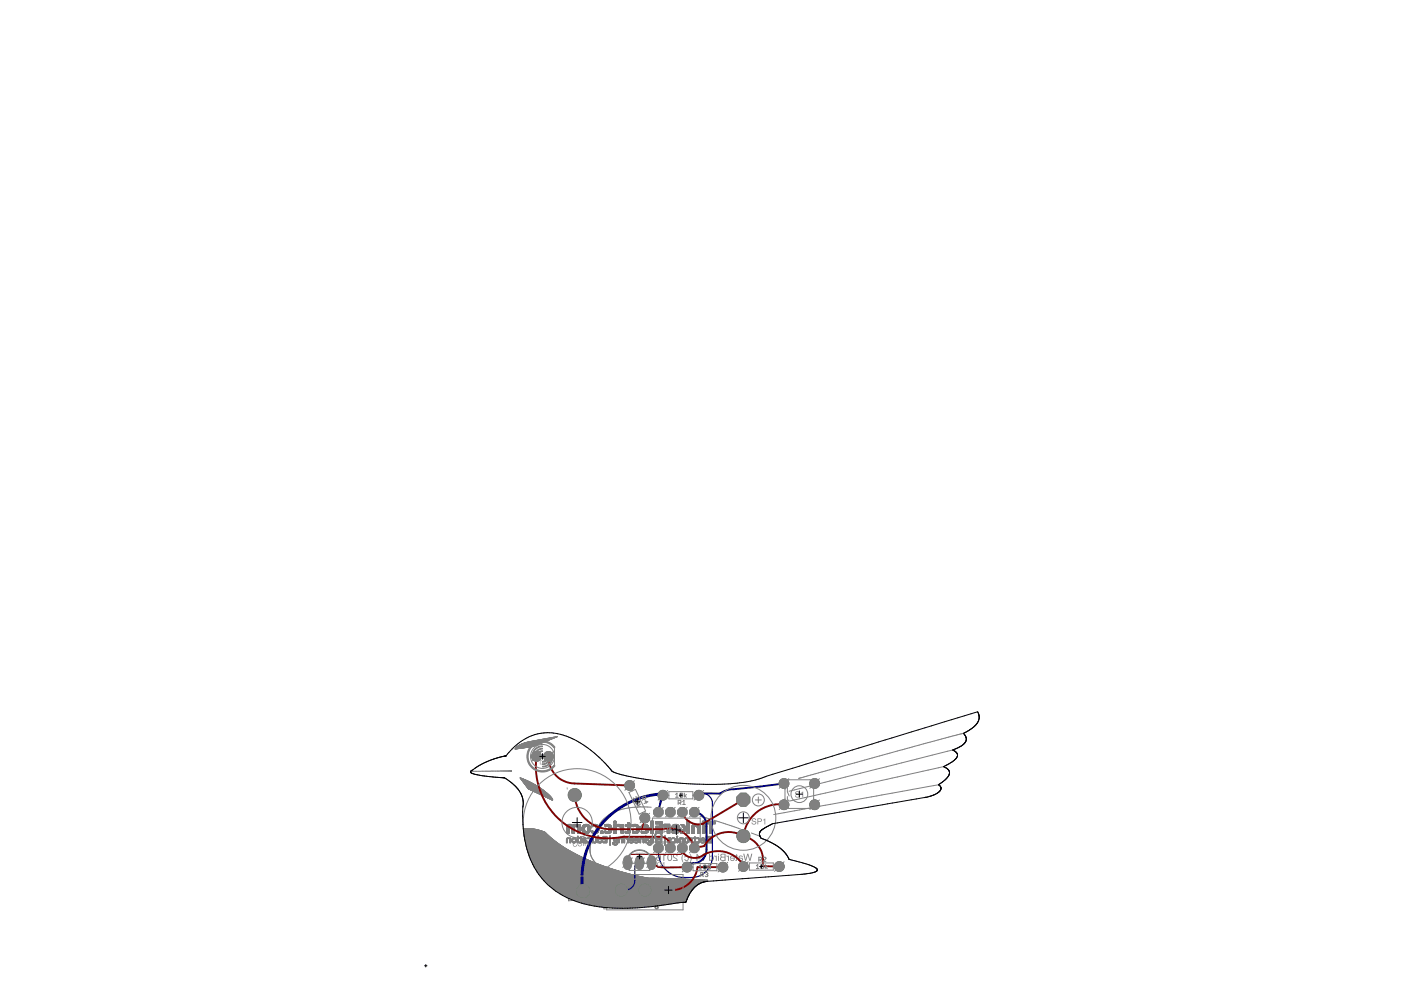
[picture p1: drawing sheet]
<svg xmlns="http://www.w3.org/2000/svg" width="297mm" height="210mm" viewBox="0 0 297 210" stroke-linecap="round" stroke-linejoin="round" font-family="sans-serif">
<path d="M157.6 181l.4 1.5h.2l.3-1.2 .4 1.2h.2l.4-1.5h-.2l-.3 1.2-.3-1.2h-.3l-.3 1.2-.3-1.2zM156.8 182h.1a.24 .24 0 0 1 .4 .1 .24 .24 0 0 1-.1 .3l-.4-.1zM156.7 181.5l-.2 1 .3-.1a.37 .37 0 0 0 .6 .1 .37 .37 0 0 0-.2-.6l-.4-.1a.25 .25 0 0 1 .2-.3 .25 .25 0 0 1 .3 .3h.2l-.1-.3zM156.1 181.1v.3h-.2v.2h.2v.7l-.2 .1 .1 .1 .3-.1v-.8h.1l-.1-.5zM154.9 181.5l-.1 .5h.8a.32 .32 0 0 1-.2 .4 .32 .32 0 0 1-.4-.2h-.2a.55 .55 0 0 0 .8 .3 .55 .55 0 0 0 0-.9l-.3-.2zM155 181.7l.4-.1 .2 .3h-.6zM154 181.4v.2l.3 .2 .1 .7h.1v-1.1h-.1v.2zM153 181.3l.6-.1v.4h-.6zM152.9 181.9l.7-.1v.5h-.6zM152.8 181.2l-.1 .3 .2 .2a.43 .43 0 0 0-.2 .5 .43 .43 0 0 0 .5 .3h.6v-1.5h-.8zM152.2 181.4v1.1h.2v-1.1zM152.2 181v.2h.2v-.2zM151.4 181.4v.2l.4 .2v.7h.2v-1.1h-.2v.2zM150.6 181.7a.36 .36 0 0 1 .5 .3 .36 .36 0 0 1-.5 .3zM150.4 181v1.5h.1v-.1a.51 .51 0 0 0 .7-.1 .51 .51 0 0 0 0-.7 .51 .51 0 0 0-.7 0v-.6zM148.6 181.4l.4 1.1h.2l.4-1.1h-.2l-.3 .9-.3-.9zM147.9 181.3l.4 .7h-.4zM147.7 181v1h-.2v.2h.2v.3h.2v-.3h.6v-.2l-.7-1zM146.2 181l.3 1-.3 1a1.25 1.25 0 0 0 0-2zM145.2 181.5l-.1 .3 .2-.1a.34 .34 0 0 1 .5 0 .34 .34 0 0 1 0 .5 .34 .34 0 0 1-.5 0l-.2-.1a.52 .52 0 0 0 .7 .4 .52 .52 0 0 0 .2-.8l-.3-.3zM144.8 181l-.3 .8a1.14 1.14 0 0 0 .5 1.2l-.3-.8 .3-1.2zM142.8 181.2a.86 .86 0 0 0 .6 1l.1 .1h-.8v.2h1l-.2-.4a.58 .58 0 0 1-.6-.8l.4-.1 .2 .4h.1l-.3-.5zM141.7 181.1a.9 .9 0 0 0 .3 1.5 .81 .81 0 0 0 .5-.8 .81 .81 0 0 0-.5-.8zM141.8 181.3a.61 .61 0 0 1 .6 .4 .61 .61 0 0 1-.2 .6l-.2 .1a.77 .77 0 0 1-.2-1.1zM140.6 181v1.5h.2v-1h.4v-.2zM139.3 181.2l-.1 .2 .5-.2 .2 .6a.5 .5 0 0 0-.7 .1 .5 .5 0 0 0 .3 .7 .5 .5 0 0 0 .6-.5 .68 .68 0 0 0-.1-.8 .68 .68 0 0 0-.7-.1zM139.3 182.1a.32 .32 0 0 1 .6 0 .32 .32 0 0 1-.6 0z" fill="#808080"/>
<g fill="none" stroke="#808080" stroke-width=".21">
<path d="M109.3 158.6v.1M109.3 158.6l-.1 .2M109.3 158.8h.1M109.5 158.8h-.3M109.5 158.5h.1M109.6 158.7v.1M109.7 158.3h3.3M109.8 158.7h-.1M109.9 158.7l-.7 .1M109.9 158.1v.1M110 158.1h-.1M110.1 158.7h-.1"/>
<path d="M110.1 158h.1M110.2 158l-.2 .1M110.2 158.7h-.9M110.3 157.9l-.1 .1M110.3 157.9h.1M110.4 158.6l-.1 .1M110.4 157.9h-.1M110.5 157.8l-.1 .1M110.5 158.6h.1M110.7 158.6l-1.4 .1M110.7 157.7v.1M110.8 158.6h.1"/>
<path d="M111 158.6h-1.6M111.1 157.6l-.4 .1M111.1 158.5v.1M111.3 158.5h.1M111.3 157.5l-.2 .1M111.4 158.5l-2 .1M111.6 158.5h-.1M111.7 158.5h-2.2M111.8 157.4h-.1M111.9 158.4l-.1 .1M112 158.4h.1M112.2 158.4l-2.7 .1"/>
<path d="M112.2 157.3h.1M112.3 157.2l-.1 .1M112.3 158.4h.1M112.5 158.3l-2.9 .1M112.6 158.3h.1M112.8 158.3h.1M112.9 158.3h-3.3M113.2 158.2h-3.4M113.2 157.1l-.9 .1M113.3 158.2h-3.5l-.4 .4M113.4 158.1h-3.5M113.5 158.1l-.5 .2"/>
<path d="M113.5 158.1h-3.5M113.6 157l-.4 .1M113.7 158h-3.6M113.8 157.9l-3.6 .1M113.9 157.9l-.4 .2M114 157.9h-3.7M114.1 157.8l-3.7 .1M114.2 156.9l-.6 .1M114.2 157.8h-3.7M114.3 157.7l-3.8 .1M114.5 157.7h-3.8M114.6 157.6h-3.7"/>
<path d="M114.6 157.6l-.7 .3M114.7 157.6h-3.7M114.9 157.5h-3.7M115 157.5h-3.7M115.1 157.4l-3.8 .1M115.1 157.4l-.5 .2M115.3 157.4h-3.7M115.4 157.3h-3.4M115.5 157.2l-3.6 .2M115.6 157.2h-3.2M115.7 157.2l-.6 .2M115.8 157.1l-3.2 .1"/>
<path d="M115.9 157.1h-2.9M116.1 157l-2.9 .1M116.1 157l-.4 .2M116.2 157h-2.6M116.3 156.9l-2.5 .1M116.4 156.9l-.3 .1M116.4 156.9h-2.2M116.6 156.8l-2.2 .1M116.7 156.8h-2M116.7 156.4l-2.5 .5M116.8 156.7l-1.8 .1M116.9 156.7l-.5 .2"/>
<path d="M116.9 156.7h-1.6M117.1 156.6l-1.6 .1M117.2 156.6h-1.3M117.4 156.5h-1.3M117.5 156.5h-1M117.6 156.4h-.9M117.7 156.4h-.6M117.9 156.3l-1 .4M117.9 156.3h-.6M118 156.3h-.4M118 156.2l-1.3 .2M118 156.2l-.1 .1"/>
<path d="M118.2 156.2h-.3M118.2 156.2h-.2M118.2 156.2h.1M202 159l-34.7 8.8M204.2 155.5h.1M204.3 155.5l-34.9 9.5M108 163.4v.1M108.3 163.4v.1M108.3 163.4l.1 .1-8.6 .1M110.3 164.9l.1 .1M110.3 165l.3 .4M110.3 165h.2"/>
<path d="M110.4 165l.3 .1M110.4 165.1h.4M110.4 165h-.1M110.4 165l.5 .2M110.4 165.1l.6 .1M110.5 165.2h.6M110.5 165.2l.7 .1M110.6 165.3h.7M110.6 165.4l.2 .2M110.6 165.4h.9M110.7 165.5h1M110.7 165.5h1.1"/>
<path d="M110.8 165.6v.1M110.8 165.6h1.1M110.8 165.6l1.2 .1M110.8 165.7l.1 .1M110.8 165.7h1.3M110.9 165.7l1.3 .1M110.9 165.2l1.3 .6M110.9 165.8h1.5M110.9 165.8l.1 .1M111 165.8l1.4 .1M111 175.8l2.5 .1M111 175.8h2.2"/>
<path d="M111 175.8l.1 .8M111 176h3.3M111 176h3.2M111 175.9h3M111 175.9h2.8M111 165.9h1.6M111 176.2l4 .1M111 176.2h3.9M111 176.1h3.7M111 176.1h3.5M111 175.8h.1M111 176.4l4.5 .1"/>
<path d="M111 176.4h4.4M111 176.3l4.4 .1M111 176.3h4.2M111 165.9l.1 .1M111 165.9l1.6 .1M111.1 176.6h4.6M111.1 176.5h4.5M111.1 176.6l.1 .7M111.1 176.7h4.7M111.1 176.8h4.8M111.1 166h1.7M111.1 176.9l5 .1"/>
<path d="M111.1 176.9h4.9M111.1 166v.1M111.1 177l5.1 .1M111.1 177h5M111.1 166.1h1.7M111.1 175.7v.1M111.1 177.2h5.2M111.1 177.1l5.2 .1M111.1 177.1h5.1M111.1 166.1l.1 .1M111.2 177.3l5.3 .1M111.2 177.3h5.2"/>
<path d="M111.2 177.2l5.2 .1M111.2 177.3l.2 1.4M111.2 166.1h1.8M111.2 177.4l5.4 .1M111.2 177.4h5.3M111.2 177.5l5.6 .1M111.2 177.5h5.5M111.2 166.2h.1M111.2 166.2h1.9M111.2 177.7h5.7M111.2 177.6h5.6M111.2 166.2h2"/>
<path d="M111.3 177.8h5.7M111.3 177.7h5.6M111.3 175.7h1.6M111.3 166.2v.1M111.3 177.9h5.8M111.3 177.8h5.8M111.3 178h5.9M111.3 177.9h5.9M111.3 166.3h1.9M111.3 178.1h6.1M111.3 178l6 .1M111.3 166.3l.1 .1"/>
<path d="M111.3 166.3h2M111.3 178.2h6.2M111.3 178.1l6.1 .1M111.4 178.3h6.3M111.4 178.2l6.2 .1M111.4 166.4h2M111.4 178.4h6.4M111.4 178.4h6.3M111.4 166.4v.1M111.4 178.5h6.5M111.4 166.4l2.1 .1M111.4 178.7h6.7"/>
<path d="M111.4 178.6h6.7M111.4 178.6h6.6M111.4 166.5h.1M111.4 178.7l6.8 .1M111.4 178.7l.2 .7M111.4 166.5h2.2M111.5 178.8l6.9 .1M111.5 178.8h6.8M111.5 178.9l7 .1M111.5 178.9h6.9M111.5 166.5v.1M111.5 166.5l2.2 .1"/>
<path d="M111.5 179l7.2 .1M111.5 179h7.1M111.5 175.7h.1M111.5 179.1h7.2M111.5 166.6l.2 .1M111.5 166.6h2.3M111.5 179.1l7.3 .1M111.5 179.2h7.4M111.5 166.6l2.4 .1M111.6 179.2l7.4 .1M111.6 179.4l.2 .6M111.6 179.3l7.5 .1"/>
<path d="M111.6 179.3h7.4M111.6 179.5h7.7M111.6 179.4h7.6M111.6 166.7h2.3M111.6 179.5h7.8M111.6 166.7l2.4 .1M111.7 179.6h7.8M111.7 166.7v.1M111.7 179.7h7.9M111.7 166.8h2.4M111.7 179.7h8M111.7 166.8l.1 .1"/>
<path d="M111.7 179.8h8.1M111.7 166.8l2.5 .1M111.7 179.9h8.3M111.7 179.8l8.1 .1M111.8 179.9l8.2 .1M111.8 166.9v.1M111.8 166.9h2.5M111.8 180h8.3M111.8 175.7h.5M111.8 167l.1 .1M111.8 166.9l2.6 .1M111.8 167h2.6"/>
<path d="M111.9 167l2.6 .1M111.9 167.1l.1 .1M111.9 167.1h2.7M112 167.2h2.7M112 167.2v.1M112 167.3h2.8M112.1 167.3h.1M112.2 167.3h2.7M112.2 167.3h.1M112.2 165.8h.2M112.2 167.3l.2 .1M112.3 167.4h2.7"/>
<path d="M112.4 165.8l.2 .2M112.4 167.4h.1M112.4 167.4h2.6M112.4 167.4l.1 .1M112.5 167.5l.6 .2M112.5 167.5h2.6M112.6 175.7h.1M112.6 166l.9 .4M112.6 167.5l2.6 .1M112.7 167.6h2.6M112.9 167.6l2.4 .1M112.9 167.7h2.5"/>
<path d="M113 175.7l.1 .1M113.1 167.7l.1 .1M113.1 167.7l2.4 .1M113.2 175.8h.1M113.2 167.8l.4 .2M113.2 167.8h2.3M113.3 167.9h2.3M113.4 175.8h.1M113.4 167.9h2.3M113.5 166.4l.2 .2M113.5 168h2.2M113.6 175.9h.1"/>
<path d="M113.6 168h2.2M113.6 168l.3 .1M113.7 166.6h.2M113.7 168.1h2.1M113.9 166.6l.7 .5M113.9 168.1l.1 .1M113.9 168.1h2M113.9 175.9h.1M114 175.9l1.2 .4M114 168.2h.1M114 168.2h2M114.1 168.2l.3 .2"/>
<path d="M114.1 168.2l1.9 .1M114.2 176h.1M114.2 168.3h1.9M114.3 168.3l1.9 .1M114.4 176v.1M114.4 168.4l.5 .2M114.4 168.4h1.8M114.5 168.4l1.8 .1M114.6 176.1h.1M114.6 167.1l.1 .1M114.7 168.5h1.6M114.7 167.2l.1 .1"/>
<path d="M114.7 168.5l1.7 .1M114.8 176.2h.1M114.8 167.3h.1M114.9 176.2h.1M114.9 167.3l.3 .2M114.9 168.6h1.5M114.9 168.6l.2 .1M115 168.6l1.5 .1M115.1 176.3h.1M115.1 168.7h1.5M115.1 168.7l.3 .1M115.2 176.3h.1"/>
<path d="M115.2 167.5l.5 .4M115.3 168.8h1.3M115.4 168.8l.2 .1M115.4 176.4l.1 .1M115.5 168.9h1.2M115.5 176.5l.3 .2M115.6 168.9l.1 .1M115.6 168.9l1.2 .1M115.7 167.9l.3 .3M115.7 169l.4 .2M115.7 169h1.1M115.8 176.7l.7 .7"/>
<path d="M115.8 169h1M116 168.2l.2 .2M116 169.1l.9 .1M116.1 169.2h.1M116.1 169.2h.9M116.2 168.4l.1 .1M116.2 169.2l.2 .1M116.2 169.2l.8 .1M116.3 168.5l.1 .1M116.4 169.3h.7M116.4 168.6l.2 .2M116.4 169.3l.8 .3"/>
<path d="M116.5 169.3l.6 .1M116.5 177.4l.7 .6M116.5 169.3v.1M116.6 169.4h.5M116.6 168.8l.1 .1M116.7 168.9l.3 .3M116.7 169.4l.4 .1M116.9 169.1h-1M117 169.2l.1 .2M117.1 169.4h.1M117.1 169.4v.1M117.1 169.4l.1 .2h-.2"/>
<path d="M117.1 169.5h-.3M117.2 178l.8 .6M118 178.6l.3 .2M118.3 178.8l1.1 .7M119.4 179.5l.2 .2M119.6 179.7l.3 .2M119.9 179.9l.6 .3M120.1 178.6h.2M120.1 178.5h.2M120.1 178.4h.2M120.1 178.3h.2M120.1 178.2h.2"/>
<path d="M120.1 178.1h.2M120.1 177.9h.2M120.1 176.7h.5M120.1 176.6h.5M120.1 176.5h.5M120.1 176.4h.5M120.1 176.3h.5M120.1 176.2h.5M120.1 176.1h.5M120.1 176h.5M120.1 175.9h.5M120.1 175.8h.5"/>
<path d="M120.1 175.7h.5M120.1 175.6h.5M120.1 175.5h.5M120.1 175.4h.5M120.2 175.2h2.8M120.2 175.1h2.8M120.2 177.7h.5M120.2 175h1.1M120.3 178.7h-.2M120.3 178.4h-.2M120.3 178l-.2 .1M120.3 178h-.2"/>
<path d="M120.3 177.7h.4M120.3 174.9h.9M120.3 177.9h-.2M120.4 177.7h.1M120.4 177.8h-.3M120.4 174.9h.8M120.4 174.8v.1M120.4 177.8h.1M120.5 177.8h.1M120.5 174.8h.5M120.6 177.8h.1M120.6 174.8h.1"/>
<path d="M120.6 177.8h.4M120.7 175.4h-.6M120.7 175.3l-.6 .1M120.7 177.9h.3M120.7 175.3h-.6M120.8 177.9h.2M120.8 178h.2M120.8 178.7h.2M120.8 178.6h.2M120.8 178.5h.2M120.8 178.4h.2M120.8 178.3h.2"/>
<path d="M120.8 178.2h.2M120.8 178.1h.2M120.8 175.2l-.7 .1M120.8 177.7h.2M120.8 175.2h.1M120.9 174.8h.1M120.9 175.2h.1M121 177.8h-.8M121 175.2h.1M121.1 175.2h.9M121.2 175.3h.7M121.2 178.3h.2"/>
<path d="M121.2 178.2h.2M121.2 178.1h.2M121.2 175.4h.6M121.2 178.4h.2M121.2 178h.2M121.3 178.5h.2M121.3 178.4h.2M121.3 177.9h.2M121.3 175.5h.5M121.3 176.7h.5M121.3 176.6h.5M121.3 176.5h.5"/>
<path d="M121.3 176.4h.5M121.3 176.3h.5M121.3 176.2h.5M121.3 176.1h.5M121.3 176h.5M121.3 175.9h.5M121.3 175.8h.5M121.3 175.7h.5M121.3 175.6h.5M121.3 178.6h.3M121.3 177.8h.8M121.4 178.6h.6"/>
<path d="M121.4 175h1M121.4 177.7h.6M121.5 178.7h.4M121.5 174.9h.9M121.5 177.7h.4M121.5 177.9h-.2M121.5 174.9h.8M121.6 178.7h.1M121.6 177.8h-.3M121.6 178.7h.2M121.6 177.8h.1M121.6 174.8h.1"/>
<path d="M121.7 178.6h.1M121.7 174.8h.5M121.7 177.8h.1M121.7 178.7h.1M121.7 174.8h.1M121.8 174.8h.1M121.8 177.8h.1M121.8 178.7h.1M121.9 177.8h.2M121.9 177.9h.2M121.9 178.5h.2M122 178h.2"/>
<path d="M122 177.9h.1M122 178.3h.2M122 178.2h.2M122 178.1h.2M122.1 178.6h-.3M122.1 175.2h.1M122.1 174.8h.1M122.1 178.5h-.2M122.2 178.4h-.2M122.2 174.8h.1M122.2 175.2h.8M122.3 175.3h.7"/>
<path d="M122.4 175.3h.6M122.4 175.5h.6M122.4 175.4h.6M122.4 178.7h.2M122.4 178.6h.2M122.4 178.5h.2M122.4 178.4h.2M122.4 178.3h.2M122.4 178.2h.2M122.4 178.1h.2M122.4 178h.2M122.4 177.9h.2"/>
<path d="M122.4 177.8h.2M122.4 177.7h.2M122.4 177.4h.2M122.4 175.6h.6M122.4 177.3h.2M122.4 176.7h.6M122.4 176.6h.6M122.4 176.5h.6M122.4 176.4h.6M122.4 176.3h.6M122.4 176.2h.6M122.4 176.1h.6"/>
<path d="M122.4 176h.6M122.4 175.9h.6M122.4 175.8h.6M122.4 175.7h.6M122.5 177.3h.1M122.5 175h.5M122.6 177.5h-.1M122.6 174.9h.4M122.6 174.8h.4M122.6 177.3l-.2 .1M122.8 178.6h.1M122.8 177.8h.6"/>
<path d="M122.8 177.7h.6M122.8 177.8h.1M122.9 178.7h.2M122.9 177.8h.1M122.9 178.6h.1M122.9 178.7h.1M123 177.8h.1M123 178.7h.1M123 175.2h-2.8M123 175h-2.8M123.1 177.8h.1M123.1 178.5h.2"/>
<path d="M123.1 178.4h.2M123.1 178.3h.2M123.1 178.2h.2M123.1 178.1h.2M123.1 178l.2 .1M123.1 177.9h.2M123.1 177.8h.2M123.1 177.6h.2M123.1 177.5h.2M123.1 177.5h.1M123.1 177.4h.1M123.1 178.7h.1"/>
<path d="M123.2 178.7h-.4M123.2 178.6h-.4M123.3 178.6h-.3M123.3 178.5h-.2M123.3 178.4h-.2M123.3 178.1h-.2M123.3 178h-.2M123.3 177.8h.1M123.4 177.7h-.6M123.4 177.8h.1M123.4 175.9h.5M123.4 175.8h.5"/>
<path d="M123.4 175.7h.5M123.4 176h.6M123.4 175.6h.5M123.4 175.5h.6M123.4 176.1h.6M123.4 176.2h.6M123.4 175.3h.6M123.5 175.3h.5M123.5 176.3h1.6M123.5 176.2h.6M123.5 175.2h1.6M123.6 176.4h1.4"/>
<path d="M123.6 178.7h.1M123.6 178.6h.4M123.6 178.5h.3M123.6 178.5h.2M123.6 178.4h.2M123.6 178.3h.2M123.6 178.2h.2M123.6 178.2h.8M123.6 178.1l.7 .1M123.6 178.1h.5M123.6 178.1h.2M123.6 178h.2"/>
<path d="M123.6 177.9h.2M123.6 175.1h1.4M123.6 177.8h.2M123.6 176.5h1.4M123.6 176.5h1.3M123.6 175h1.4M123.7 177.7h.6M123.7 175h1.2M123.7 176.6h1.2M123.8 178.2h.1M123.8 177.7h.4M123.8 176.6h1"/>
<path d="M123.8 174.9h1M123.8 178.1h.1M123.8 177.9h-.2M123.8 177.7h.1M123.9 176.7h.8M123.9 178.1h.1M123.9 178.2h.1M123.9 177.8h.1M123.9 175.5l-.5 .1M124 177.8h.1M124 178.1h.1M124 178.7h.2"/>
<path d="M124 176.7h.1M124 178.2h.1M124 178.6h.1M124 175.4h-.6M124 176.7h.5M124.1 177.8h.1M124.1 176.7h.1M124.1 177.7h.1M124.1 178.7h.1M124.1 174.8h.1M124.1 177.8h.2M124.1 178.2h.3"/>
<path d="M124.1 178.1h.1M124.2 175.2l-.7 .1M124.2 176.3h.1M124.2 177.7h.1M124.2 178.3h.2M124.2 177.9h.1M124.2 175.2h.1M124.2 176.7h.1M124.2 178.5h.2M124.2 178.4h.2M124.3 176.3h.1M124.3 176.7h.1"/>
<path d="M124.3 178.7h-.4M124.3 177.8h-.7M124.3 175.2h.1M124.4 176.7h.1M124.4 178.6h-.8M124.4 176.3h.1M124.4 178.6h-.3M124.4 178.5h-.2M124.5 175.2h.6M124.5 174.8h.1M124.5 176.7h.1M124.5 175.3h.6"/>
<path d="M124.6 178.5l.1 .1M124.6 178.6h.2M124.6 174.8h-.6M124.6 177.8h.6M124.6 177.7h.5M124.6 175.3h.6M124.6 174.8h.1M124.6 176.7h.1M124.6 177.8h.1M124.6 175.4h.6M124.6 176.1h.6M124.7 174.8v.1"/>
<path d="M124.7 178.7h.1M124.7 175.9h.5M124.7 175.5h.5M124.7 175.4l.5 .1M124.7 175.6h.5M124.7 177.7h.1M124.7 177.8h-.1M124.7 175.8h.5M124.7 175.7h.5M124.7 178.7h.3M124.7 178.6h.1M124.8 176.6h.1"/>
<path d="M124.8 177.8h.1M124.8 178.6h.1M124.8 178.7h.1M124.9 178.6h.1M124.9 178.7h.1M124.9 177.8h.1M125 177.8h.2M125 177.7h.1M125.1 177.9h.2M125.1 178.6l-.5 .1M125.1 178.4h.2M125.1 175.2h-1.6"/>
<path d="M125.1 178.1h.2M125.1 178h.2M125.1 176.2l-.6 .1M125.1 178.3h.2M125.1 178.2h.2M125.1 176.2h-.6M125.2 178.2h.1M125.2 178.1h.1M125.2 176.1h-.6M125.2 178.6h-.6M125.2 176h-.6M125.2 178.6h-.3"/>
<path d="M125.2 176h-.5M125.2 178.5h-.2M125.3 178.8l-.2 1.1 .2 1.5 .6 1.1 .8 .9M125.3 178.5h-.2M125.5 174.9l1.2 .1M125.5 174.9h1.1M125.5 176.6h1.1M125.5 176.4h1.3M125.5 176.3h1.4M125.5 176.2l.2 .1M125.5 176.2h.2M125.5 176.1h.1"/>
<path d="M125.5 175.1h1.3M125.5 175h1.2M125.5 174.9h1M125.5 175.1l1.3 .1M125.6 178.7h.1M125.6 178.6h.4M125.6 178.5h.3M125.6 178.5h.2M125.6 178.4h.2M125.6 178.3h.2M125.6 178.2h.2M125.6 178.1h.2"/>
<path d="M125.6 178l.2 .1M125.6 177.9h.2M125.6 177.8h.2M125.6 177.7h.2M125.6 175.3h.1M125.6 176.7h.9M125.7 174.8h.1M125.7 176.7h.1M125.7 174.8h.6M125.8 178.1h-.2M125.8 178h-.2M125.8 175.2v.1"/>
<path d="M125.8 176.2v.1M125.8 174.8h.1M125.8 176.7h.6M125.8 176.7h.1M125.9 178.7h.4M125.9 175.2l-.3 .1M125.9 175.2h.1M125.9 176.3h.1M125.9 178.7h.3M126 175.2h.1M126 178.6h.1M126 176.7h.1"/>
<path d="M126 178.7h.1M126.1 178.6h.1M126.1 175.2h.1M126.1 176.7h.1M126.1 178.7h.1M126.1 176.3h.1M126.2 176.3h.1M126.2 175.2h.7M126.2 175.2h.1M126.2 174.8h.1M126.2 178.7h.1M126.3 174.8h.1"/>
<path d="M126.3 178.5h.1M126.3 178.4h.1M126.3 178.3h.1M126.3 178.2h.1M126.3 178.1h.1M126.3 178h.1M126.3 177.9h.1M126.3 177.8h.1M126.3 177.7h.1M126.3 176.7h.1M126.3 176.2h.6M126.3 175.3h.6"/>
<path d="M126.4 178.6h-.8M126.4 176.1h.5M126.4 175.4h.5M126.4 174.8h.1M126.4 178.6h-.3M126.4 176h.6M126.4 175.5h.6M126.4 175.4l.6 .1M126.4 178.5h-.2M126.4 175.9h.6M126.4 175.8h.6M126.4 175.7h.6"/>
<path d="M126.4 175.6h.6M126.7 176.6h-1.2M126.8 178.7h.1M126.8 178.6h.7M126.8 178.6h.3M126.8 178.5h.2M126.8 178.4h.2M126.8 178.4h.1M126.8 178.3h.1M126.8 178.2h.1M126.8 178.1h.1M126.8 178h.1"/>
<path d="M126.8 177.9h.2M126.8 177.8h.8M126.8 177.7h.1M126.8 177.6h.1M126.8 177.5h.1M126.8 177.4h.1M126.8 177.3h.1M126.8 177.2h.1M126.8 176.5h-1.3M126.8 176.4h-1.3M126.9 176.3l-1.4 .1M126.9 175.2h-1.3"/>
<path d="M126.9 176.2l-.6 .1M127 178h-.2M127 176.1h-.6M127 177.7h.5M127 175.7l-.6 .1M127 177.9h-.2M127 178.7h.5M127 177.7h.4M127.1 178.5v.1M127.1 177.8h-.3M127.1 178.7h.3M127.1 178.6h.1"/>
<path d="M127.2 177.8h.1M127.2 178.7h.1M127.3 177.8h.1M127.3 178.6h.1M127.3 178.7h.1M127.3 176.6h.6M127.3 176.4l.6 .1M127.3 176.4h.6M127.3 177.8h.3M127.3 177.7h.1M127.3 176.3h.6M127.4 177.7h.1"/>
<path d="M127.4 176.7h.4M127.4 176.2h.4M127.4 177.9h.2M127.4 178.5h.2M127.5 178h.2M127.5 178.3h.2M127.5 178.2h.2M127.5 178.1h.2M127.5 176.1v.1M127.5 176.7h.1M127.6 178.6h-.3M127.6 176.1v.1"/>
<path d="M127.6 176.7h.1M127.6 178.5h-.2M127.7 178.4h-.2M127.7 176.1v.1M127.8 176.7h.1M127.9 178.7h.8M127.9 178.6h.8M127.9 178.5l.8 .1M127.9 177.4h.8M127.9 178l.8 .1M127.9 177.9h.8M127.9 176.5h-.6"/>
<path d="M127.9 177.9h.1M127.9 178.5v.1M128 177.9h.1M128 178.5v.1M128.1 178.5v.1M128.1 177.9h.1M128.2 178.5v.1M128.2 177.9h.1M128.2 174.9l1.2 .1M128.2 174.9h1.1M128.2 175h1.3M128.2 175.1h1.3"/>
<path d="M128.3 176.1h.1M128.3 178.5v.1M128.3 176.6h1.1M128.3 176.3h1.3M128.3 176.2l.2 .1M128.3 176.2h.1M128.3 175.1h1.3M128.3 174.9h1M128.3 177.9h.1M128.3 175.2h.3M128.3 175.2h1.3M128.4 175.3h.1"/>
<path d="M128.4 177.9h.1M128.4 178.5v.1M128.4 174.8h.1M128.4 176.7h.8M128.4 176.7h.1M128.4 174.8h.7M128.5 176.2v.1M128.5 178.5h.2M128.5 178.4h.2M128.5 178.3h.2M128.5 178.2h.2M128.5 178.1h.2"/>
<path d="M128.5 177.9h.2M128.5 177.8h.2M128.5 177.7h.2M128.5 177.5h.2M128.5 174.8h.1M128.5 175.2v.1M128.5 176.7h.6M128.6 174.8h.1M128.6 176.7h.1M128.6 175.2h.1M128.7 178.5l-.2 .1M128.7 178.4h-.2"/>
<path d="M128.7 178.1h-.2M128.7 178h-.8M128.7 177.6h-.2M128.7 177.5h-.2M128.7 177.3l-.8 .1M128.7 176.3h.1M128.7 175.2h.1M128.8 176.7h.1M128.8 175.2h.1M128.9 176.3h.1M128.9 176.7h.1M128.9 175.2l.7 .1"/>
<path d="M128.9 175.2h.1M129 174.8h.1M129.1 176.7h.1M129.1 176.2h.6M129.1 176.1h.6M129.1 175.3l.6 .1M129.1 175.4h.6M129.1 176h.6M129.2 176h.5M129.2 175.5l.5 .1M129.2 175.5h.5M129.2 175.9h.5"/>
<path d="M129.2 175.8h.5M129.2 175.7h.5M129.2 175.6h.5M129.3 179.1h.1M129.3 179h.1M129.3 178.9h.1M129.3 178.8h.1M129.3 178.7h.1M129.3 178.6h.1M129.3 178.5h.1M129.3 178.4h.1M129.3 178.3h.1"/>
<path d="M129.3 178.2h.1M129.3 178.1h.1M129.3 178h.1M129.3 177.9h.1M129.3 177.8h.1M129.3 177.7h.1M129.3 177.6h.1M129.3 177.5h.1M129.3 177.4h.1M129.3 177.3l.1 .1M129.3 177.3h.1M129.3 177.2l.1 .1"/>
<path d="M129.3 179.2h.1M129.4 179.2h.1M129.4 179.1l-.1 .1M129.4 178.8h-.1M129.4 178.7h-.1M129.4 178.4h-.1M129.4 178l-.1 .1M129.4 177.9h-.1M129.4 177.7h-.1M129.4 176.6h-1.1M129.5 176.5h-1.2M129.5 176.4l-1.2 .1"/>
<path d="M129.6 176.4h-1.3M129.6 176.3l-1.3 .1M129.6 176.2l-.6 .1M129.6 175.3h-.5M129.9 177.8h.9M129.9 177.7h.8M129.9 178.9l.3 .1M129.9 178.9h.2M130 178.7h.8M130 179h.3M130 178.6h.8M130 179h.9"/>
<path d="M130 177.8h.1M130 178l.2 .1M130 177.9h.2M130.1 178.1h.2M130.1 178.1h.1M130.1 177.9h.1M130.1 177.8h.2M130.1 179.1h.7M130.1 178.8h-.2M130.1 178.2h.7M130.1 174.4h.6M130.1 174.3h.6"/>
<path d="M130.1 174.2h.6M130.1 176.7h.6M130.1 176.6h.6M130.1 176.4l.6 .1M130.1 176.4h.6M130.1 176.3l.6 .1M130.1 176.3h.6M130.1 176.2h.6M130.1 176.1h.6M130.1 176h.6M130.1 175.9h.6M130.1 175.8h.6"/>
<path d="M130.1 175.7h.6M130.1 175.6h.6M130.1 175.5h.6M130.1 175.4l.6 .1M130.1 175.4h.6M130.1 175.3h.6M130.1 175.2h.6M130.1 175.1h.6M130.1 174.9h.6M130.1 174.8h.6M130.2 178.2h.5M130.2 174.5h.4"/>
<path d="M130.2 174.2h.4M130.2 178.7l-.3 .1M130.2 178.5h.1M130.2 174.1h.4M130.2 178.5h.6M130.2 178.3h.5M130.2 178h-.2M130.2 179.1h.5M130.3 178.3h.1M130.3 178.7h.1M130.3 174.1h.1M130.3 174.6h.1"/>
<path d="M130.4 178.2h.1M130.4 178.7h.1M130.4 174.6h.1M130.4 177.8h.1M130.4 179h.1M130.4 179.2h.1M130.5 174.1h.1M130.5 177.8h.1M130.5 178.7h.1M130.5 179h.1M130.5 178.2h.1M130.5 179.2h.1"/>
<path d="M130.5 174.5v.1M130.5 178.5h.1M130.6 177.7h.1M130.6 178.4h.1M130.6 178.4h.2M130.6 177.8h.2M130.6 178.5h.2M130.6 178.1h.2M130.6 177.9h.2M130.7 178.7h.2M130.7 178h.1M130.7 177.9h.1"/>
<path d="M130.7 176.5h-.6M130.7 176h-.6M130.7 175.7l-.6 .1M130.7 175.3h-.6M130.7 175h-.6M130.7 174.9h-.6M130.7 179h.2M130.7 178.8h.2M130.7 178.9h.2M130.7 178.6h-.6M130.9 179h-.3M131 174.8l.5 .1"/>
<path d="M131 174.9h.6M131 175.2h1.2M131 175.1l1.2 .1M131 175.1h1.2M131 175h.7M131 174.9l.6 .1M131 174.8h.4M131.1 178.7h.2M131.1 178.6h.2M131.1 178.5h.2M131.1 178.4h.2M131.1 178.3h.2"/>
<path d="M131.1 178.2h.2M131.1 178.1h.2M131.1 178l.2 .1M131.1 177.9h.2M131.2 177.7h.5M131.3 178.4h-.2M131.3 178.1h-.2M131.3 178h-.2M131.3 177.7h.3M131.3 174.8h.1M131.3 175.3h.1M131.3 177.9h-.2"/>
<path d="M131.3 177.7h.1M131.4 177.8h-.3M131.4 175.3h.8M131.4 174.8h.1M131.4 175.3h.1M131.4 177.8h.1M131.5 175.3h.7M131.5 177.8h.1M131.6 175.4h.6M131.6 177.7h.1M131.6 177.8h.1M131.6 177.8h.4"/>
<path d="M131.6 175.5h.6M131.7 177.7h.1M131.7 175.6h.5M131.7 175.5h.5M131.7 177.9h.3M131.7 176.7h.5M131.7 176.6h.5M131.7 176.5h.5M131.7 176.4h.5M131.7 176.3h.5M131.7 176.2h.5M131.7 176.1h.5"/>
<path d="M131.7 176h.5M131.7 175.9h.5M131.7 175.8h.5M131.7 175.7h.5M131.7 175h.5M131.8 178h.2M131.8 175h.4M131.8 178.6h.2M131.8 178.5h.2M131.8 178.4h.2M131.8 178.3h.2M131.8 178.2h.2"/>
<path d="M131.8 178.1h.2M131.8 174.9h.4M131.8 177.7h.2M131.8 174.8h.4M132 178.7h-.2M132 178.4h-.2M132 178l-.2 .1M132 177.9h-.3M132 177.8h-.9M132 177.7h-.2M132.2 177.4h.2M132.3 178.7h.1"/>
<path d="M132.3 178.6h.1M132.3 178.5h.1M132.3 178.4h.1M132.3 178.3h.1M132.3 178.2h.1M132.3 178.1h.1M132.3 178l.1 .1M132.3 177.9h.1M132.3 177.8h.1M132.3 177.7h.1M132.3 177.3h.1M132.3 177.5h.1"/>
<path d="M132.4 178.4h-.1M132.4 178.1h-.1M132.4 178h-.1M132.6 176.6h.9M132.6 176.4h1M132.6 176.3h1M132.6 176.2v.1M132.6 174.9h1.2M132.6 175.2h.1M132.6 175.2h1.3M132.6 175.1h1.3M132.6 175h1.3"/>
<path d="M132.6 174.9l1.3 .1M132.6 174.8l1.1 .1M132.6 174.8h1M132.6 177.7h.3M132.6 176.7h.8M132.6 176.3h.1M132.7 176.7h.1M132.7 175.2h.1M132.7 177.8h.1M132.8 175.2h.1M132.8 176.3h.1M132.8 177.8h.1"/>
<path d="M132.8 176.7h.5M132.8 176.7h.1M132.8 177.7h.1M132.8 177.8h.4M132.9 175.2h.1M132.9 176.3h.1M132.9 177.9h.3M133 175.2h.1M133 176.3h.1M133 178h.2M133 177.9h.2M133 176.7h.1"/>
<path d="M133 177.8h-.4M133.1 178.7h.1M133.1 178.6h.1M133.1 178.5h.1M133.1 178.4h.1M133.1 178.3h.1M133.1 178.2h.1M133.1 178.1h.1M133.1 177.8h.1M133.1 177.7h.1M133.1 175.2h.1M133.1 176.7h.1"/>
<path d="M133.1 176.2h.5M133.1 176.1h.5M133.1 174.4h.1M133.1 176h.5M133.1 175.9h.5M133.1 175.8h.5M133.1 175.7h.5M133.1 175.6h.5M133.1 175.5h.5M133.1 175.4l.5 .1M133.1 175.4h.5M133.1 175.3h.5"/>
<path d="M133.1 175.2h.5M133.1 174.7l.5 .1M133.1 174.7h.5M133.1 174.6h.4M133.1 174.5h.4M133.1 174.4h.4M133.2 174.4h.1M133.3 174.4h.1M133.3 176.7h.1M133.4 174.4h.1M133.5 178.2h.8M133.5 178.1h.8"/>
<path d="M133.5 178h.1M133.5 176.6h-.9M133.5 178.6h.3M133.5 178.5h.1M133.5 174.6h-.4M133.6 178.5h.1M133.6 177.8h.6M133.6 176.5h-1M133.6 178.5v.1M133.6 176.4h-1M133.6 175.2h.1M133.6 177.7h.6"/>
<path d="M133.6 176h-.5M133.6 175.7l-.5 .1M133.6 175.3h-.5M133.7 178.1h.1M133.7 178h-.2M133.7 177.9h-.2M133.7 178.7h.3M133.7 175.2h.1M133.7 177.7h.1M133.7 177.7h.4M133.7 178.6h.1M133.8 175.2h.1"/>
<path d="M133.8 177.7h.1M133.8 178.1h.1M133.8 177.8h-.3M133.8 178.6h.1M133.8 178.7h.1M133.9 177.8h.1M133.9 178.1h.1M133.9 178.6h.1M134 178.7h.1M134 178.1h.1M134 177.8h.3M134 174.9h1.2"/>
<path d="M134.1 177.9h.2M134.1 174.9l1.2 .1M134.1 178.7h-.5M134.1 175h1.2M134.1 178.1h.1M134.1 176.2l.3 .1M134.1 176.4h1.3M134.1 176.3h1.3M134.1 176.3h1.4M134.1 176.2h.2M134.1 176.1h.1M134.1 175.1h1.3"/>
<path d="M134.1 174.9h1M134.1 176.6h1.1M134.1 175.1l1.3 .1M134.2 178.4h.1M134.2 178l.1 .1M134.2 178h.1M134.2 175.2h1.2M134.2 178.2h.1M134.2 175.2h.3M134.2 178.6h-.7M134.2 175.3h.1M134.2 178.6h-.3"/>
<path d="M134.2 174.8h.1M134.3 176.7h.8M134.3 178.5h-.3M134.3 178.5h-.2M134.3 175.3h.1M134.3 176.2v.1M134.3 174.8h.7M134.3 178.4h-.2M134.3 178.3h-.1M134.4 174.8h.1M134.4 175.2h.1M134.4 176.7h.1"/>
<path d="M134.5 174.8h.1M134.5 176.3h.1M134.5 178.2h.9M134.5 178.1h.9M134.6 175.2h.1M134.6 177.9h.1M134.6 178.6h.3M134.6 178.5h.1M134.6 176.7h.1M134.6 178.7h.6M134.6 177.8h.2M134.6 178.7h.1"/>
<path d="M134.6 177.8h.7M134.7 175.2h.1M134.7 176.7h.1M134.7 177.7h.5M134.7 178l-.2 .1M134.7 178.1h.1M134.7 178.7h.1M134.7 178h-.1M134.8 175.2l.7 .1M134.8 178.1h.1M134.8 177.7h.4M134.8 177.9h-.2"/>
<path d="M134.8 174.8h.1M134.8 178.6h.1M134.9 178.1h.1M134.9 176.2h.6M134.9 174.8h.1M134.9 178.6h.1M134.9 178.7h.1M134.9 176.7h.1M134.9 177.8h.1M134.9 175.3h.6M135 176.7h-.6M135 175.4h.5"/>
<path d="M135 177.8h.1M135 178.1h.1M135 176.1h.5M135 175.4l.5 .1M135 176h.6M135 175.5h.6M135 176.7h.1M135 175.9h.6M135 175.6h.6M135 178.7h-.2M135 174.8v.1M135 175.8h.6"/>
<path d="M135 175.7h.6M135.1 177.7h.1M135.1 178.1h.1M135.1 177.8h.2M135.1 174.9h.1M135.1 177.9h.3M135.2 178.5h.2M135.2 176.6h.1M135.2 178.4h.2M135.2 178.1h.1M135.2 178h.2M135.2 177.9h.2"/>
<path d="M135.2 178.3h.2M135.3 178.6h-.7M135.3 178.2h.1M135.3 178h.1M135.3 176.6h-1.2M135.3 178.6h-.3M135.3 176.5h-1.2M135.4 178.5h-.3M135.4 176.4l-1.3 .1M135.4 178.4h-.2M135.5 176.1h-.6M135.6 176h-.6"/>
<path d="M135.7 178.7h.1M135.7 178.6h.1M135.7 178.5h.1M135.7 178.4h.1M135.7 178.3h.1M135.7 178.2h.1M135.7 178.1h.1M135.7 178h.1M135.7 177.9h.1M135.7 177.8h.8M135.8 177.7h.5M135.8 177.7h.4"/>
<path d="M135.9 175.9h1.7M135.9 175.8h1.7M135.9 175.7h1.7M135.9 175.6h1.7M135.9 175.5h1.7M135.9 175.5h.5M135.9 175.4h.5M135.9 177.9h-.2M135.9 177.7h.1M135.9 177.8h-.2M136 176.5h1.4M136 176.4h1.4"/>
<path d="M136 176.3h.4M136 176.2l.1 .1M136 176.2h.1M136 177.8h.1M136 176.6h1.2M136 175.2h1.4M136 175.1h1.4M136.1 177.8h.1M136.1 175h1.3M136.1 175h1.2M136.1 176.7h.9M136.2 176.7h.1"/>
<path d="M136.2 174.9h1M136.2 177.8h.3M136.2 176.3h.1M136.3 176.7h.6M136.3 177.9h.2M136.3 178h.2M136.3 176.7h.1M136.4 175.4l-.5 .1M136.4 178.7h.1M136.4 178.6h.1M136.4 178.5h.1M136.4 178.4h.1"/>
<path d="M136.4 178.3h.1M136.4 178.2h.1M136.4 178.1h.1M136.4 178h.1M136.4 177.7h.1M136.4 175.3h-.5M136.4 176.3h.1M136.5 176.3h.1M136.5 175.2l-.6 .1M136.5 174.8h.1M136.5 176.7h.1M136.5 175.2h-.5"/>
<path d="M136.6 176.3h.1M136.6 176.7h.1M136.7 175.1v.1M136.7 176.7h.1M136.8 175.2h.1M136.8 177.4h.2M136.8 176.7h.1M136.8 175.2h.7M136.9 178.7h.1M136.9 178.6h.1M136.9 178.5h.1M136.9 178.4h.1"/>
<path d="M136.9 178.3h.1M136.9 178.2h.1M136.9 178.1h.1M136.9 178h.1M136.9 177.9h.1M136.9 177.8h.1M136.9 177.7h.1M136.9 174.8h.1M136.9 177.3h.1M136.9 176.7h.1M136.9 176.3h.6M136.9 175.2h.6"/>
<path d="M137 177.5h-.1M137 176.1h.5M137 175.3h.5M137 174.8h.1M137 174.8h-.6M137 176h.6M137 175.4l.6 .1M137 175.4h.5M137.1 176.6v.1M137.1 176h.5M137.1 175.9h.5M137.1 175.5h.5"/>
<path d="M137.1 174.8v.1M137.2 178.8h.2M137.2 177.8h.8M137.2 177.7h.8M137.2 177.7h.7M137.2 178.9l.3 .1M137.2 178.9h.2M137.3 179h.3M137.3 178.7h.8M137.3 178.6h.7M137.3 176.6h-1.3M137.3 179h.9"/>
<path d="M137.3 177.8h.1M137.3 176.5h-1.3M137.4 178.1l.2 .1M137.4 178.1h.1M137.4 178h.1M137.4 177.9h.1M137.4 177.8h.1M137.4 178.2h.7M137.4 176.4h-1.4M137.4 178.2h.6M137.5 178.7l-.3 .1M137.5 178.5h.1"/>
<path d="M137.5 178.7h.1M137.5 176.3h-.8M137.5 178.5h.5M137.5 178.3h.5M137.5 176.2h-.6M137.5 179.1h.5M137.5 177.9h-.1M137.6 178.3h.1M137.6 176.1h-.6M137.6 178.7h.1M137.6 179h.1M137.6 177.8h-.2"/>
<path d="M137.7 178.2h.1M137.7 178.7h.1M137.7 179.2h.1M137.7 177.8h.1M137.7 179h.1M137.8 179.2h.1M137.8 177.8h.1M137.8 178.2h.1M137.8 178.7h.1M137.8 179h.1M137.8 178.5h.1M137.9 178.4h.1"/>
<path d="M137.9 177.7h.1M137.9 178.5h.1M137.9 178.2h.2M137.9 177.8h.2M137.9 177.9h.2M137.9 178.1h.2M138 178.7h.2M138 178h.1M138 179h.2M138 178.8h.2M138 176.7h.5M138 176.6h.5"/>
<path d="M138 176.5h.5M138 176.4h.5M138 176.3h.5M138 176.2h.5M138 176.1h.5M138 176h.5M138 175.9h.5M138 175.8h.5M138 175.7h.5M138 175.6h.5M138 175.5h.5M138 175.4h.5"/>
<path d="M138 175.3h.5M138 175.2h.5M138 175.1h.5M138 175h.5M138 174.9h.5M138 174.8h.5M138 174.7h.5M138 174.6h.5M138 174.5h.5M138 174.4h.5M138 174.3h.5M138 174.2h.5"/>
<path d="M138 174.1h.5M138 178.9h.2M138 178.6h-.6M138.1 171.2a16.7 16.7 0 0 0-7.4 .8l-2.1 1.1-1.6 1.8M138.1 179.1h-.7M138.1 178.1h-.2M138.2 179h-.3M138.4 178.7h.2M138.4 178.6h.2M138.4 178.5h.2M138.4 178.4h.2M138.4 178.3h.2"/>
<path d="M138.4 178.2h.2M138.4 178.1h.2M138.4 178h.2M138.4 177.9h.2M138.6 177.7h.3M138.6 177.7h.1M138.6 177.9h-.2M138.6 177.8h-.2M138.7 177.8h.1M138.9 177.7h.1M138.9 177.8h.1M138.9 177.8h.4"/>
<path d="M139 177.7h-.5M139 177.9h.3M139 174.6v.1M139 176.2v.1M139 176.7h1.4M139 176.6h1.4M139 176.5h1.4M139 176.4h1.4M139 176.3h1.4M139 174.6h1.4M139 174.5h1.4M139 174.4h1.4"/>
<path d="M139 174.3h1.4M139 174.2h1.4M139 175.6h1.4M139 175.5h1.4M139 175.4h1.4M139 175.3h1.4M139 175.2h1.4M139.1 178h.2M139.1 174.6v.1M139.1 175.2h.1M139.1 175.6h.1M139.1 176.2v.1"/>
<path d="M139.1 178.6h.2M139.1 178.5h.2M139.1 178.4h.2M139.1 178.3h.2M139.1 178.2h.2M139.1 178.1h.2M139.1 177.7h.2M139.2 174.6v.1M139.2 175.2h.1M139.2 175.6h.1M139.2 176.2v.1M139.3 178.7h-.2"/>
<path d="M139.3 178.4h-.2M139.3 178l-.2 .1M139.3 177.9h-.3M139.3 177.8h-.9M139.3 177.7h-.2M139.3 175.2h.1M139.3 174.6v.1M139.3 175.6h.1M139.3 176.2v.1M139.4 175.2h.1M139.4 174.6v.1M139.4 175.6h.1"/>
<path d="M139.4 176.2v.1M139.5 174.6v.1M139.5 175.2h.1M139.5 175.6h.1M139.5 176.2v.1M139.5 178.7h.8M139.5 178.6h.8M139.5 177.4h.8M139.5 178.5l.8 .1M139.6 175.2h.1M139.6 177.9h.7M139.6 178h.7"/>
<path d="M139.6 174.6v.1M139.6 175.6h.1M139.6 176.2v.1M139.6 178.5v.1M139.6 177.9h.1M139.7 175.2h.1M139.7 177.9h.1M139.7 174.6v.1M139.7 175.6h.1M139.7 176.2v.1M139.7 178.5v.1M139.8 174.6v.1"/>
<path d="M139.8 175.2h.1M139.8 175.6h.1M139.8 176.2v.1M139.8 177.9h.1M139.8 178.5v.1M139.9 177.9h.1M139.9 178.5v.1M139.9 176.2h.5M139.9 176.1h.5M139.9 176h.5M139.9 175.9h.5M139.9 175.8h.5"/>
<path d="M139.9 175.7h.5M139.9 175.6h.5M139.9 175.2h.5M139.9 175.1h.5M139.9 175h.5M139.9 174.9h.5M139.9 174.8h.5M139.9 174.7h.5M140 178.5v.1M140 177.9h.1M140.1 178.5h.2M140.1 178.4h.2"/>
<path d="M140.1 178.3h.2M140.1 178.2h.2M140.1 178.1h.2M140.1 177.8h.2M140.1 177.7h.2M140.1 177.6h.2M140.1 177.5h.2M140.3 177.9h-.2M140.3 178.5l-.2 .1M140.3 178l-.7 .1M140.8 175h.7M140.8 174.9l.6 .1"/>
<path d="M140.8 174.9h.6M140.8 174.8l.5 .1M140.8 174.8h.4M140.8 175.2h1.2M140.8 175.1l1.2 .1M140.8 175.1h.7M140.8 175.3h.1M140.9 179.2h.1M140.9 179.1l.2 .1M140.9 179h.2M140.9 178.9h.2M140.9 178.8h.2"/>
<path d="M140.9 178.7h.2M140.9 178.6h.2M140.9 178.5h.2M140.9 178.4h.2M140.9 178.3h.2M140.9 178.2h.2M140.9 178.1h.2M140.9 178l.2 .1M140.9 177.9h.2M140.9 177.8h.2M140.9 177.7h.2M140.9 177.5h.2"/>
<path d="M140.9 177.4h.2M140.9 177.3h.2M141 179.2h.1M141.1 174.8h.1M141.1 179.2h.1M141.1 179.1h-.2M141.1 178.8h-.2M141.1 178.7h-.2M141.1 178.4h-.2M141.1 178.1h-.2M141.1 178h-.2M141.1 177.6h-.2"/>
<path d="M141.1 177.5h-.2M141.1 177.3l-.2 .1M141.1 177.2l-.2 .1M141.1 175.3h.9M141.3 175.3h.7M141.4 175.4h.6M141.4 175.4l.6 .1M141.4 175.5h.6M141.5 176.7h.5M141.5 176.6h.5M141.5 176.4l.5 .1M141.5 176.4h.5"/>
<path d="M141.5 176.3l.5 .1M141.5 176.3h.5M141.5 176.2h.5M141.5 176.1h.5M141.5 176h.5M141.5 175.9h.5M141.5 175.8h.5M141.5 175.7h.5M141.5 175.6h.5M141.5 175.1h.5M141.6 175h.4M141.6 174.9h.4"/>
<path d="M141.6 178.5h.2M141.6 178.4h.2M141.6 174.8h.4M141.6 178.6h.3M141.6 177.8h.7M141.6 177.7h.6M141.7 178.6h.6M141.7 177.7h.1M141.7 177.7h.5M141.8 178.7h.5M141.8 178.4h-.2M141.8 177.8h-.1"/>
<path d="M141.8 177.7h.1M141.8 178.7h.1M141.9 177.8h.1M141.9 178.1l-.1 .1M141.9 178.6h.1M141.9 178.3h-.3M142 177.8h.1M142 178.7h.1M142 178.2l-.3 .1M142 176.5h-.5M142 176h-.5M142 175.7l-.5 .1"/>
<path d="M142 175h-.5M142 174.9h-.4M142.1 178.6h.1M142.1 178.6h.2M142.1 177.8h.2M142.1 178h.2M142.2 178.2h-.5M142.2 177.9h.1M142.2 178.7h-.3M142.2 177.7h.1M142.2 178.5v.1M142.2 178.1l-.4 .1"/>
<path d="M142.2 178.5h.1M142.3 178.5h.1M142.3 178.7h.1M142.3 178.1h-.4M142.3 178l-.3 .1M142.4 175.9h1.7M142.4 175.8h1.7M142.4 175.7h1.7M142.4 175.6h1.7M142.4 175.5h1.7M142.4 175.5h.5M142.5 177.7h.5"/>
<path d="M142.5 178.7h.5M142.5 178.6h.2M142.5 178.5h.1M142.5 177.8h.6M142.5 176.2h.1M142.5 176.6h.1M142.5 177.7h.1M142.5 176.6h1.2M142.5 176.6h1.3M142.5 176.4h1.5M142.5 176.3h1.5M142.5 176.3h.5"/>
<path d="M142.5 176.2l.2 .1M142.5 175.2h1.5M142.5 177.8h.1M142.6 175.1h1.4M142.6 175h1.3M142.6 177.7h.1M142.6 176.7h1M142.6 175h1.2M142.7 178.6h.1M142.7 177.8h.1M142.7 174.9h1.1M142.7 176.3h.1"/>
<path d="M142.7 178.7h.1M142.8 178.6h.1M142.8 178.7h.1M142.8 174.9h.9M142.8 176.3h.1M142.8 177.8h.1M142.8 176.7h.6M142.9 176.3h.1M142.9 178.7h-.3M142.9 176.7h.1M142.9 177.8h.3M142.9 175.4h-.5"/>
<path d="M142.9 175.3l-.5 .1M143 177.9h.2M143 175.3h-.5M143 174.8h.5M143 176.3h.1M143 178.5h.2M143 178.4h.2M143 178h.2M143 174.8h.1M143 175.2l-.5 .1M143.1 178.2h.1M143.1 178.1h.1"/>
<path d="M143.1 178l.1 .1M143.1 174.8h.1M143.1 176.7h.1M143.1 178.6h-.6M143.1 176.3h.1M143.1 175.2h-.6M143.2 178.6h-.4M143.2 176.3h.1M143.2 176.7h.1M143.2 178.5h-.3M143.2 175.1v.1M143.2 178.4h-.1"/>
<path d="M143.2 178.3h-.1M143.2 178.1h-.1M143.3 175.1v.1M143.3 176.3h.1M143.4 176.7h.1M143.4 175.2h.6M143.4 174.8h.1M143.4 176.3h.6M143.5 176.7h.1M143.5 175.2h.5M143.5 178.7h.2M143.5 178.6h.2"/>
<path d="M143.5 178.5h.2M143.5 178.4h.2M143.5 178.3h.2M143.5 178.2h.2M143.5 178.1h.2M143.5 178h.2M143.5 177.9h.2M143.5 177.8h.2M143.5 177.7h.2M143.5 177.4h.2M143.5 177.3h.2M143.5 174.8h.1"/>
<path d="M143.5 176.1h.6M143.6 175.3h.5M143.6 177.3h.1M143.6 176h.5M143.6 175.5h.5M143.6 175.4h.5M143.6 177.5h.1M143.6 175.9h.5M143.7 176.6h.1M143.9 176.5h-1.4M143.9 176.4l-1.4 .1M144 178.7h.1"/>
<path d="M144 178.6h.1M144 178.5h.1M144 178.4h.1M144 178.3h.1M144 178.2h.1M144 178.1h.1M144 178l.1 .1M144 178h.1M144 177.9h.2M144 177.8h.8M144 176.3h-.7M144.1 175.3h-.6"/>
<path d="M144.1 177.7h.5M144.1 176.2h-.6M144.1 176.1h-.5M144.1 178.4h-.1M144.1 178.1h-.1M144.1 175.7l-1.7 .1M144.2 177.7h.3M144.2 177.9h-.2M144.2 177.8h-.2M144.3 177.8h.1M144.3 174.8l.7 .1M144.3 174.8h.6"/>
<path d="M144.4 177.8h.1M144.4 174.9h.6M144.4 174.9l.7 .1M144.5 177.7h.1M144.5 177.8h.1M144.5 175h.6M144.5 177.8h.3M144.5 176.4h.6M144.5 175.1h.7M144.6 177.9h.2M144.6 175.1l.6 .1M144.7 178h.1"/>
<path d="M144.7 175.2h.6M144.7 178.7h.1M144.7 178.6h.1M144.7 178.5h.1M144.7 178.4h.1M144.7 178.3h.1M144.7 178.2h.1M144.7 178.1h.1M144.7 177.7h.1M144.7 175.2l.6 .1M144.8 175.3h.6M144.8 175.3l.6 .1"/>
<path d="M144.8 175.4h.7M144.9 175.9h1.2M144.9 176.7h-.6M144.9 175.4l.6 .1M144.9 175.8h1.2M144.9 175.5h.6M144.9 176.6h-.6M145 175.5h1.1M145 176.6h-.6M145 175.7h1.1M145 176.5h-.6M145.1 176.4l-.7 .1"/>
<path d="M145.1 175.6h1M145.1 178.2h.2M145.1 178.1h.2M145.1 176.4h-.6M145.1 178.4h.2M145.1 178.3h.2M145.1 177.9h.2M145.2 178.5h.2M145.2 178.5h.1M145.2 176.3h-.7M145.2 178.6h.3M145.2 176.2l-.6 .1"/>
<path d="M145.2 177.8h.7M145.2 178.6h.7M145.2 176.2h-.6M145.3 176.1h-.6M145.3 177.7l.6 .1M145.3 178h-.2M145.4 178.7h.4M145.4 176h-.6M145.4 177.9h-.2M145.4 177.7h.4M145.4 178.7h.1M145.4 177.7h.1"/>
<path d="M145.4 177.8h-.2M145.5 178.7h.2M145.5 177.8h.1M145.5 176h.6M145.5 178.6h.1M145.6 178.7h.1M145.6 177.8h.1M145.6 176.1h.5M145.6 178.6h.1M145.6 176.7h.5M145.6 176.6h.5M145.6 176.5h.5"/>
<path d="M145.6 176.4h.5M145.6 176.3h.5M145.6 176.2h.5M145.6 175.5h.5M145.6 175.4h.5M145.6 175.3h.5M145.6 175.2h.5M145.6 175.1h.5M145.6 175h.5M145.6 174.9h.5M145.6 174.8h.5M145.6 174.7h.5"/>
<path d="M145.6 174.6h.5M145.6 174.5h.5M145.6 174.4h.5M145.6 174.3h.5M145.6 174.2h.5M145.6 174.1h.5M145.7 177.8h.1M145.7 177.8h.3M145.8 177.9h.2M145.9 178.4h.1M145.9 178h.1M145.9 178.2h.2"/>
<path d="M145.9 178.1h.2M145.9 178.6h-.3M146 178.5h-.2M146 178.4h-.2M146 178.3h-.1M146.1 176h-1.3M146.1 175.9h-1.3M146.2 177.7h.3M146.2 177.8h.6M146.3 177.8h.1M146.4 177.8h.4M146.5 177.9h.3"/>
<path d="M146.6 177.9h.2M146.6 178h.2M146.6 178.1h.2M146.6 178.7h.2M146.6 178.6h.2M146.6 178.5h.2M146.6 178.4h.2M146.6 178.3h.2M146.6 178.2h.2M146.6 177.7h.2M146.7 176.7h.5M146.7 176.6h.5"/>
<path d="M146.7 176.4l.5 .1M146.7 176.4h.5M146.7 176.3l.5 .1M146.7 176.3h.5M146.7 176.2h.5M146.7 176.1h.5M146.7 176h.5M146.7 175.9h.5M146.7 175.8h.5M146.7 175.7h.5M146.7 175.6h.5M146.7 175.5h.5"/>
<path d="M146.7 175.4h.5M146.7 175.1h1.7M146.8 175h1M146.9 174.9h.9M146.9 174.9h.8M147 174.8v.1M147 178.6h.1M147 177.8h.6M147 177.7h.6M147 177.8h.1M147 178.7h.3M147.1 177.8h.1"/>
<path d="M147.1 174.8h.5M147.1 174.8h.1M147.1 178.7h.1M147.2 174.8h.1M147.2 177.8h.1M147.2 178.6h.1M147.2 176.5h-.5M147.2 176h-.5M147.2 175.7l-.5 .1M147.2 175.5l-.5 .1M147.2 175.4h-.5M147.2 178.5h.2"/>
<path d="M147.2 175.3l-.5 .1M147.3 178.5h.1M147.3 178.4h.1M147.3 178.3h.1M147.3 178.2h.1M147.3 178.1h.1M147.3 178h.1M147.3 177.9h.1M147.3 177.8h.1M147.3 177.6h.1M147.3 177.5l.1 .1M147.3 177.5h.1"/>
<path d="M147.3 177.4h.1M147.3 175.3h-.6M147.3 178.7h-.3M147.3 175.2l-.6 .1M147.4 175.2h.1M147.4 178.6h-.4M147.4 178.6h-.2M147.5 174.8h.1M147.5 175.2h.1M147.5 177.8h.1M147.6 174.8h.1M147.6 175.2h.1"/>
<path d="M147.6 177.8h.1M147.7 175.2h.7M147.7 177.7h.5M147.7 178.7h.5M147.7 178.6h.2M147.7 178.5h.1M147.7 177.8h.6M147.7 177.8h.1M147.7 177.7h.4M147.7 175.3h.7M147.8 177.7h.1M147.8 177.8h.1"/>
<path d="M147.8 178.5v.1M147.8 175.3h.6M147.8 178.7h.3M147.8 175.4h.6M147.8 178.6h.1M147.8 175.5h.6M147.9 175.6h.5M147.9 177.8h.1M147.9 176.7h.5M147.9 176.6h.5M147.9 176.5h.5M147.9 176.4h.5"/>
<path d="M147.9 176.3h.5M147.9 176.2h.5M147.9 176.1h.5M147.9 176h.5M147.9 175.9h.5M147.9 175.8h.5M147.9 175.7h.5M147.9 178.6h.1M147.9 178.7h.1M148 175h.4M148 178.6h.1M148 178.7h.1"/>
<path d="M148 174.9h.4M148 177.8h.1M148 174.8h.4M148.1 177.8h.2M148.1 177.7h.1M148.1 178.7h.1M148.1 177.9h.3M148.2 178.4h.2M148.2 178h.2M148.2 177.9h.2M148.3 178.3h.1M148.3 178.2h.1"/>
<path d="M148.3 178.1h.1M148.3 178l.1 .1M148.3 178.6h-.6M148.3 178.6h-.3M148.4 178.5h-.3M148.4 178.5h-.2M148.4 175.2h-1.7M148.4 175h-1.6M148.4 173.1l8.6 2.7M148.4 178.4h-.2M148.4 178.1h-.1M148.6 178.2h.9"/>
<path d="M148.6 178.1h.9M148.6 178l.2 .1M148.6 178h.2M148.6 177.9h.2M148.7 178.5h.1M148.7 178.6h.2M148.7 178.7h.6M148.8 178.7h.1M148.8 178.1h.1M148.8 177.7h.5M148.8 178.7h.3M148.8 177.7h.4"/>
<path d="M148.9 178.1h.1M148.9 178.6h.1M148.9 177.9h-.2M148.9 174.4h.6M148.9 174.3h.6M148.9 174.2h.6M148.9 177.7h.1M148.9 177.8h-.2M148.9 176.7h.6M148.9 176.6h.6M148.9 176.5h.6M148.9 176.4h.6"/>
<path d="M148.9 176.3h.6M148.9 176.2h.6M148.9 176.1h.6M148.9 176h.6M148.9 175.9h.6M148.9 175.8h.6M148.9 175.7h.6M148.9 175.6h.6M148.9 175.5h.6M148.9 175.4h.6M148.9 175.3h.6M148.9 175.2h.6"/>
<path d="M148.9 175.1h.6M148.9 175h.6M148.9 174.9h.6M148.9 174.8h.6M148.9 174.8h.5M148.9 174.5h.5M148.9 174.2h.5M149 178.1h.1M149 178.6h.1M149 178.7h.1M149 174.1h.4M149 177.8h.1"/>
<path d="M149 174.5h.4M149.1 177.8h.1M149.1 178.1h.1M149.1 174.6h.1M149.2 174.6h.1M149.2 178.1h.1M149.2 177.8h.2M149.2 177.9h.3M149.3 178.5h.2M149.3 174.1h.1M149.3 178.1h.1M149.3 178h.2"/>
<path d="M149.3 177.9h.2M149.3 178.3h.2M149.3 178.1h.2M149.3 178.2h.2M149.4 178.6l-.7 .1M149.4 177.8h-.7M149.4 178.6h-.3M149.4 178.5h-.2M149.5 178.4h-.2M149.8 178.7h.1M149.8 178.6h.1M149.8 178.5h.1"/>
<path d="M149.8 178.4h.1M149.8 178.3h.1M149.8 178.2h.1M149.8 178.1h.1M149.8 178h.1M149.8 177.9h.1M149.8 177.8h.1M149.8 177.7h.1M149.8 177.6h.1M149.8 177.5h.1M149.8 177.4h.1M149.8 177.3h.1"/>
<path d="M149.8 177.2h.1M149.8 174.6h1.8M149.8 174.5h1.8M149.8 174.4h1.8M149.8 174.3h1.8M149.8 174.2h1.8M150.2 178.7h.8M150.2 178.6h.8M150.2 178.5l.8 .1M150.2 177.4h.8M150.2 177.3h.8M150.2 177.9h.8"/>
<path d="M150.2 178h.8M150.3 177.9h.1M150.3 178.5v.1M150.4 178.5v.1M150.4 177.9h.1M150.4 176.7h.6M150.4 176.6h.6M150.4 176.5h.6M150.4 176.4h.6M150.4 176.3h.6M150.4 176.2h.6M150.4 176.1h.6"/>
<path d="M150.4 176h.6M150.4 175.9h.6M150.4 175.8h.6M150.4 175.7h.6M150.4 175.6h.6M150.4 175.5h.6M150.4 175.4h.6M150.4 175.3h.6M150.4 175.2h.6M150.4 175.1h.6M150.4 175h.6M150.4 174.9h.6"/>
<path d="M150.4 174.8h.6M150.4 174.7h.6M150.5 177.9h.1M150.5 178.5v.1M150.6 177.9h.1M150.6 178.5v.1M150.7 177.9h.1M150.7 178.5v.1M150.8 178.5h.2M150.8 178.4h.2M150.8 178.3h.2M150.8 178.2h.2"/>
<path d="M150.8 178.1h.2M150.8 177.9h.2M150.8 177.8h.2M150.8 177.7h.2M150.8 177.6h.2M150.8 177.5h.2M159.3 176.6l1.8 .7M169.3 165h.1M199 166.4l-35 6.3M200 162.5l-32.6 7.3M111.8 180l.2 .7M111.8 180.1h8.5"/>
<path d="M111.8 180l8.4 .1M111.8 180.1l8.6 .1M111.8 180.2h8.7M111.9 180.3h8.8M111.9 180.3h8.6M111.9 180.4h8.9M111.9 180.4h9M111.9 180.5l9.2 .1M111.9 180.5h9.1M112 180.6h9.1M112 180.7l.2 .6M112 180.6l9.3 .1"/>
<path d="M112 180.7l9.5 .1M112 180.7h9.3M112 180.8h9.5M112 180.8l9.6 .1M112.1 180.9h9.6M112.1 180.9l9.7 .1M112.1 181h9.8M112.1 181l9.9 .1M112.1 181.1l10.1 .1M112.1 181.1h10M112.2 181.2h10.1M112.2 181.3l.2 .5"/>
<path d="M112.2 181.3h10.2M112.2 181.3h10.3M112.2 181.4h10.5M112.2 181.4l10.6 .1M112.3 181.5l10.7 .1M112.3 181.5h10.6M112.3 181.6l10.9 .1M112.3 181.6h10.8M112.4 181.7l11 .1M112.4 181.7h10.9M112.4 181.8l.2 .6M112.4 181.8l11.3 .1"/>
<path d="M112.4 181.8h11.1M112.5 181.9l11.4 .1M112.5 181.9h11.3M112.5 182h11.5M112.5 182.1h11.6M112.5 182.1h11.7M112.6 182.2h11.8M112.6 182.2h11.9M112.6 182.3h12M112.6 182.3l12.1 .1M112.6 182.4l.3 .6M112.6 182.4h12.3"/>
<path d="M112.7 182.4l12.2 .1M112.7 182.5h12.4M112.7 182.5l12.5 .1M112.7 182.6h12.6M112.8 182.6l12.7 .1M112.8 182.7h12.8M112.8 182.8h12.9M112.8 182.8h13.1M112.9 182.9h13.1M112.9 182.9h13.2M112.9 183l.9 1.5M112.9 183h13.3"/>
<path d="M112.9 183h13.5M113 183.1h13.5M113 183.1l13.7 .1M113 183.2h13.8M113.1 183.2l13.9 .1M113.1 183.3h14M113.1 183.3l14.1 .1M113.1 183.4h14.2M113.2 183.4l14.3 .1M113.2 183.5h14.4M113.2 183.5l14.6 .1M113.3 183.6h14.6"/>
<path d="M113.3 183.6l14.8 .1M113.3 183.7h14.9M113.3 183.7l15.1 .1M113.4 183.8h15.1M113.4 183.9h15.3M113.4 183.9h15.4M113.5 184h15.5M113.5 184h15.7M113.5 184.1h15.8M113.6 184.1h15.9M113.6 184.2h16.1M113.6 184.2l16.2 .1"/>
<path d="M113.6 184.3h16.4M113.7 184.3l16.4 .1M113.7 184.4h16.6M113.7 184.4l16.8 .1M113.8 184.5l.6 .9M113.8 184.5h16.9M113.8 184.6h17M113.8 184.6h17.2M113.9 184.7h17.3M113.9 184.7h17.5M114 184.8h17.6M114 184.8h17.8"/>
<path d="M114 184.9h17.9M114.1 184.9l18 .1M114.1 185h18.2M114.1 185l18.4 .1M114.2 185.1h18.5M114.2 185.1l18.7 .1M114.3 185.2h18.8M114.3 185.2l19 .1M114.3 185.3h19.2M114.4 185.3l19.3 .1M114.4 185.4l.3 .5M114.4 185.4h19.5"/>
<path d="M114.4 185.4l19.8 .1M114.5 185.5h19.8M114.5 185.5l20.1 .1M114.6 185.6h20.2M114.6 185.7h20.5M114.6 185.7h20.6M114.7 185.8h20.8M114.7 185.8h21M114.7 185.9l.8 .8M114.8 185.9h21.2M114.8 185.9h21.4M114.9 186h21.6"/>
<path d="M114.9 186l21.8 .1M114.9 186.1h22.2M115 186.1l22.4 .1M115 186.2h25.9M115.1 186.2l26.7 .1M115.1 186.3h28.4M115.2 186.4h29.3M115.2 186.4l30.9 .1M115.3 186.5h31.5M115.3 186.5h32.8M115.4 186.6h33.6M115.4 186.6l34.7 .1"/>
<path d="M115.5 186.7l.3 .3M115.5 186.8h33.8M115.6 186.8h33.6M115.7 186.9h33.2M115.7 186.9l33 .1M115.8 187h32.8M115.8 187h32.7M115.8 187l1.2 1.1M115.9 187.1h32.5M115.9 187.1h32.4M116 187.2h32.2M116 187.2h32.1"/>
<path d="M116.1 187.3h31.9M116.2 187.4h31.7M116.3 187.5h31.5M116.3 187.5h31.4M116.4 187.6h31.3M116.4 187.6h31.2M116.5 187.7h31.1M116.6 187.7h30.9M116.6 187.8h30.8M116.7 187.8h30.7M116.8 187.9h30.5M116.9 188h30.3"/>
<path d="M117 188.1l.9 .6M117 188.1h30.1M117.1 188.2h29.9M117.2 188.2h29.8M117.2 188.3h29.8M117.3 188.3h29.6M117.3 188.4h29.6M117.4 188.4h29.4M117.5 188.5h29.3M117.6 188.5h29.1M117.6 188.6h29.1M117.7 188.6h29"/>
<path d="M117.8 188.7h28.8M117.9 188.7l.4 .3M117.9 188.7h28.7M117.9 188.8h28.7M118 188.8h28.5M118.1 188.9h28.4M118.2 189h28.2M118.3 189l1.3 .8M118.3 189.1h28.1M118.4 189.1h27.9M118.5 189.2h27.8M118.6 189.2h27.7"/>
<path d="M118.7 189.3h27.5M118.8 189.3h27.4M118.9 189.4h27.3M119 189.5h27.1M119.1 189.5h27M119.2 189.6h26.9M119.3 189.6h26.7M119.4 189.7h26.6M119.5 189.7h26.5M119.6 189.8l2.9 1.2M119.6 189.8h26.4M119.7 189.8h26.2"/>
<path d="M119.8 189.9h26.1M119.9 189.9h26M120 190h25.9M120.1 190.1h25.7M120.2 190.1h25.6M120.3 190.2h25.5M120.5 190.2h25.3M120.5 180.2l5.4 2.7M120.6 190.3h25.2M120.7 190.3h25M120.8 190.4h24.9M120.9 190.4h24.8"/>
<path d="M121.1 190.5h24.5M121.2 190.5h24.4M121.3 190.6h24.3M121.5 190.6h24.1M121.6 190.7h24M121.8 190.8h23.7M121.9 190.8h23.6M122 190.9h23.5M122.2 190.9h23.3M122.3 191h23.2M122.5 191h23M122.5 191l1 .3"/>
<path d="M122.7 191.1h22.7M122.8 191.1h22.6M123 191.2h21.1M123.1 191.2h20.7M123.4 191.3h19.9M123.5 191.3l3.6 .8 4.1 .3M123.5 191.3h19.6M123.7 191.4h18.9M123.9 191.4h18.5M124.1 191.5h17.8M124.3 191.5h17.3M124.6 191.6h16.6"/>
<path d="M124.8 191.6h16.1M125.1 191.7h15.4M125.3 191.7h14.9M125.6 191.8h14.1M125.8 191.9h13.6M125.9 182.9l3.6 1.2M126.2 191.9h12.7M126.4 192h12.1M126.9 192h11M127.2 192.1h10.4M127.7 192.1h9.2M128.1 192.2h8.3"/>
<path d="M128.7 192.2h6.9M129.3 192.3h5.7M129.5 184.1l3.2 1M130.5 192.3h3.1M132.7 185.1l.2 .1M132.9 185.2l3.9 .9M135.6 192.2l-2.4 .2M136.8 186.1l.4 .1M137.4 186.2h.1M137.9 186.2h-.1M137.9 192l-2.3 .2M138.7 186.2h.2"/>
<path d="M139.8 186.2h.2M141.3 186.2l.2 .1M141.8 186.3h.2M142.3 186.3h.2M142.9 186.3h.1M143.2 186.3l.4 .1M143.8 191.2l-5.9 .8M144 186.4h.1M144.3 186.4h.4M144.8 191.1l-1 .1M144.9 186.4h.2M145.2 191.1l.2 .1"/>
<path d="M145.4 191.2h.1M145.4 186.4h.2M145.4 191.1v.1M145.5 191l-.1 .1M145.5 190.9v.1M145.6 190.7l-.1 .2M145.6 190.6v.1M145.7 190.5l-.1 .1M145.7 190.4v.1M145.9 190l-.2 .4M145.9 189.9v.1M146 189.8l-.1 .1"/>
<path d="M146 189.7v.1M146.1 189.5l-.1 .2M146.1 189.5h.1M146.2 189.4l-.1 .1M146.2 189.3v.1M146.3 189.1l-.1 .2M146.4 189l-.1 .1M146.4 186.5h.2M146.7 188.5l-.3 .5M146.8 186.5h.1M146.8 188.4l-.1 .1M147 188.3l-.2 .1"/>
<path d="M147.2 188l-.2 .3M147.2 186.5h.2M147.3 187.9l-.1 .1M147.4 187.8l-.1 .1M147.6 187.7l-.2 .1M147.7 186.5h.1M147.7 187.5l-.1 .2M147.8 187.5h-.1M148.1 187.3h-.1M148.1 186.5l.1 .1M148.2 187.2l-.1 .1M148.2 187.2l-.4 .3"/>
<path d="M148.3 187.2h-.1M148.5 187l-.2 .2M148.6 186.6h.1M148.9 186.6h.3M149.3 186.8l-.8 .2M149.4 186.6h.1M149.5 186.7l-.2 .1M149.6 186.7h-.1M149.7 186.7h-34.2M149.8 186.7h.1M149.8 186.6l-34.3 .1"/>
</g>
<g fill="#808080" stroke="#808080" stroke-width=".21">
<circle cx="113.7" cy="160.4" r="1.04"/>
<circle cx="116.3" cy="160.4" r="1.04"/>
<circle cx="148.2" cy="168.6" r="1.04"/>
<circle cx="140.5" cy="168.6" r="1.04"/>
<circle cx="165.2" cy="183.7" r="1.04"/>
<circle cx="157.6" cy="183.7" r="1.04"/>
<circle cx="157.6" cy="177.3" r="1.38"/>
<circle cx="153.3" cy="183.9" r="1.04"/>
<circle cx="145.7" cy="183.9" r="1.04"/>
<circle cx="136.7" cy="188.7" r="1.31"/>
<circle cx="131.7" cy="188.7" r="1.31"/>
<circle cx="133.5" cy="166.5" r="1.04"/>
<circle cx="136.7" cy="173.4" r="1.04"/>
<circle cx="121.9" cy="168.6" r="1.38"/>
<circle cx="166.2" cy="166.1" r="1.04"/>
<circle cx="172.7" cy="166.1" r="1.04"/>
<circle cx="166.2" cy="170.6" r="1.04"/>
<circle cx="172.7" cy="170.6" r="1.04"/>
</g>
<g fill="#808080" stroke="#808080" stroke-width=".21">
<path d="M132.4 181.8a.77 .77 0 0 1 .8-.3 .77 .77 0 0 1 .6 .6v1.6a.77 .77 0 0 1-.7 .6 .77 .77 0 0 1-.8-.6v-1.6z"/>
<path d="M137.5 181.8a.77 .77 0 0 1 .8-.3 .77 .77 0 0 1 .6 .6v1.6a.77 .77 0 0 1-.8 .6 .77 .77 0 0 1-.7-.6v-1.6z"/>
<path d="M135 181.8a.77 .77 0 0 1 .8-.3 .77 .77 0 0 1 .6 .6v1.6a.77 .77 0 0 1-.8 .6 .77 .77 0 0 1-.8-.6v-1.6z"/>
<path d="M140.4 187.4h2.6v2.6h-2.6z"/>
<circle cx="157.6" cy="169.5" r="1.49"/>
<circle cx="139.6" cy="179.8" r="1.05"/>
<circle cx="142.1" cy="179.8" r="1.05"/>
<circle cx="144.7" cy="179.8" r="1.05"/>
<circle cx="147.2" cy="179.8" r="1.05"/>
<circle cx="147.2" cy="172.2" r="1.05"/>
<circle cx="144.7" cy="172.2" r="1.05"/>
<circle cx="142.1" cy="172.2" r="1.05"/>
<circle cx="139.6" cy="172.2" r="1.05"/>
<circle cx="123.6" cy="188.9" r="1.48"/>
</g>
<path d="M140.5 168.6l-1 3.4 .1 .2M166.2 166.1l-11.2 1.2-.9 .3-1.4 .7-3.8-.1-.7 .4" fill="none" stroke="#000080" stroke-width=".4"/>
<path d="M140.2 168.3l-.6 3.9M148.9 168.2a2.11 2.11 0 0 1 2.1 2.1v11.3a4.5 4.5 0 0 1-4.4 4.5 5.9 5.9 0 0 1-6.7-3.6l-.3-1.2v-1.5M123.4 188.7l.2 .2M135.6 182.9l-.7 .2-.3 .6v3a2.2 2.2 0 0 1-2.9 2M145.7 183.9h-.3" fill="none" stroke="#000080" stroke-width=".25"/>
<path d="M140.2 168.3a17.9 17.9 0 0 0-16.8 19v1.4" fill="none" stroke="#000080" stroke-width=".61"/>
<path d="M147.2 172.2a2.83 2.83 0 0 1 2.6 3v4.9a2.92 2.92 0 0 1-3.4 2.9l-.7 .4-.3 .5" fill="none" stroke="#000080" stroke-width=".42"/>
<circle cx="113.7" cy="160.4" r=".93" fill="#008000" stroke="#008000" stroke-width=".21"/>
<circle cx="113.7" cy="160.4" r=".4" fill="#fff" stroke="#000" stroke-width=".21"/>
<circle cx="116.3" cy="160.4" r=".93" fill="#008000" stroke="#008000" stroke-width=".21"/>
<circle cx="116.3" cy="160.4" r=".4" fill="#fff" stroke="#000" stroke-width=".21"/>
<path d="M133.1 182.2v1.4" fill="none" stroke="#008000" stroke-width="1.3"/>
<circle cx="133.1" cy="182.9" r=".4" fill="#fff" stroke="#000" stroke-width=".21"/>
<path d="M138.1 182.2v1.4" fill="none" stroke="#008000" stroke-width="1.3"/>
<circle cx="138.1" cy="182.9" r=".4" fill="#fff" stroke="#000" stroke-width=".21"/>
<path d="M135.6 182.2v1.4" fill="none" stroke="#008000" stroke-width="1.3"/>
<circle cx="135.6" cy="182.9" r=".4" fill="#fff" stroke="#000" stroke-width=".21"/>
<circle cx="148.2" cy="168.6" r=".93" fill="#008000" stroke="#008000" stroke-width=".21"/>
<circle cx="148.2" cy="168.6" r=".44" fill="#fff" stroke="#000" stroke-width=".21"/>
<circle cx="140.5" cy="168.6" r=".93" fill="#008000" stroke="#008000" stroke-width=".21"/>
<circle cx="140.5" cy="168.6" r=".44" fill="#fff" stroke="#000" stroke-width=".21"/>
<circle cx="165.2" cy="183.7" r=".93" fill="#008000" stroke="#008000" stroke-width=".21"/>
<circle cx="165.2" cy="183.7" r=".44" fill="#fff" stroke="#000" stroke-width=".21"/>
<circle cx="157.6" cy="183.7" r=".93" fill="#008000" stroke="#008000" stroke-width=".21"/>
<circle cx="157.6" cy="183.7" r=".44" fill="#fff" stroke="#000" stroke-width=".21"/>
<circle cx="157.6" cy="169.5" r="1.38" fill="#008000" stroke="#008000" stroke-width=".21"/>
<circle cx="157.6" cy="169.5" r=".51" fill="#fff" stroke="#000" stroke-width=".21"/>
<circle cx="157.6" cy="177.3" r="1.27" fill="#008000" stroke="#008000" stroke-width=".21"/>
<circle cx="157.6" cy="177.3" r=".51" fill="#fff" stroke="#000" stroke-width=".21"/>
<circle cx="139.6" cy="179.8" r=".94" fill="#008000" stroke="#008000" stroke-width=".21"/>
<circle cx="139.6" cy="179.8" r=".4" fill="#fff" stroke="#000" stroke-width=".21"/>
<circle cx="142.1" cy="179.8" r=".94" fill="#008000" stroke="#008000" stroke-width=".21"/>
<circle cx="142.1" cy="179.8" r=".4" fill="#fff" stroke="#000" stroke-width=".21"/>
<circle cx="144.7" cy="179.8" r=".94" fill="#008000" stroke="#008000" stroke-width=".21"/>
<circle cx="144.7" cy="179.8" r=".4" fill="#fff" stroke="#000" stroke-width=".21"/>
<circle cx="147.2" cy="179.8" r=".94" fill="#008000" stroke="#008000" stroke-width=".21"/>
<circle cx="147.2" cy="179.8" r=".4" fill="#fff" stroke="#000" stroke-width=".21"/>
<circle cx="147.2" cy="172.2" r=".94" fill="#008000" stroke="#008000" stroke-width=".21"/>
<circle cx="147.2" cy="172.2" r=".4" fill="#fff" stroke="#000" stroke-width=".21"/>
<circle cx="144.7" cy="172.2" r=".94" fill="#008000" stroke="#008000" stroke-width=".21"/>
<circle cx="144.7" cy="172.2" r=".4" fill="#fff" stroke="#000" stroke-width=".21"/>
<circle cx="142.1" cy="172.2" r=".94" fill="#008000" stroke="#008000" stroke-width=".21"/>
<circle cx="142.1" cy="172.2" r=".4" fill="#fff" stroke="#000" stroke-width=".21"/>
<circle cx="139.6" cy="172.2" r=".94" fill="#008000" stroke="#008000" stroke-width=".21"/>
<circle cx="139.6" cy="172.2" r=".4" fill="#fff" stroke="#000" stroke-width=".21"/>
<circle cx="153.3" cy="183.9" r=".93" fill="#008000" stroke="#008000" stroke-width=".21"/>
<circle cx="153.3" cy="183.9" r=".44" fill="#fff" stroke="#000" stroke-width=".21"/>
<circle cx="145.7" cy="183.9" r=".93" fill="#008000" stroke="#008000" stroke-width=".21"/>
<circle cx="145.7" cy="183.9" r=".44" fill="#fff" stroke="#000" stroke-width=".21"/>
<path d="M140.5 187.5h2.4v2.4h-2.4z" fill="#008000" stroke="#008000" stroke-width=".21"/>
<circle cx="141.7" cy="188.7" r=".66" fill="#fff" stroke="#000" stroke-width=".21"/>
<circle cx="136.7" cy="188.7" r="1.21" fill="#008000" stroke="#008000" stroke-width=".21"/>
<circle cx="136.7" cy="188.7" r=".66" fill="#fff" stroke="#000" stroke-width=".21"/>
<circle cx="131.7" cy="188.7" r="1.21" fill="#008000" stroke="#008000" stroke-width=".21"/>
<circle cx="131.7" cy="188.7" r=".66" fill="#fff" stroke="#000" stroke-width=".21"/>
<circle cx="133.5" cy="166.5" r=".93" fill="#008000" stroke="#008000" stroke-width=".21"/>
<circle cx="133.5" cy="166.5" r=".44" fill="#fff" stroke="#000" stroke-width=".21"/>
<circle cx="136.7" cy="173.4" r=".93" fill="#008000" stroke="#008000" stroke-width=".21"/>
<circle cx="136.7" cy="173.4" r=".44" fill="#fff" stroke="#000" stroke-width=".21"/>
<circle cx="121.9" cy="168.6" r="1.27" fill="#008000" stroke="#008000" stroke-width=".21"/>
<circle cx="121.9" cy="168.6" r=".66" fill="#fff" stroke="#000" stroke-width=".21"/>
<circle cx="123.6" cy="188.9" r="1.38" fill="#008000" stroke="#008000" stroke-width=".21"/>
<circle cx="123.6" cy="188.9" r=".66" fill="#fff" stroke="#000" stroke-width=".21"/>
<circle cx="166.2" cy="166.1" r=".93" fill="#008000" stroke="#008000" stroke-width=".21"/>
<circle cx="166.2" cy="166.1" r=".51" fill="#fff" stroke="#000" stroke-width=".21"/>
<circle cx="172.7" cy="166.1" r=".93" fill="#008000" stroke="#008000" stroke-width=".21"/>
<circle cx="172.7" cy="166.1" r=".51" fill="#fff" stroke="#000" stroke-width=".21"/>
<circle cx="166.2" cy="170.6" r=".93" fill="#008000" stroke="#008000" stroke-width=".21"/>
<circle cx="166.2" cy="170.6" r=".51" fill="#fff" stroke="#000" stroke-width=".21"/>
<circle cx="172.7" cy="170.6" r=".93" fill="#008000" stroke="#008000" stroke-width=".21"/>
<circle cx="172.7" cy="170.6" r=".51" fill="#fff" stroke="#000" stroke-width=".21"/>
<circle cx="113.7" cy="160.4" r=".66" fill="#008000" stroke="#008000" stroke-width=".21"/>
<circle cx="113.7" cy="160.4" r=".4" fill="#fff" stroke="#000" stroke-width=".21"/>
<circle cx="116.3" cy="160.4" r=".66" fill="#008000" stroke="#008000" stroke-width=".21"/>
<circle cx="116.3" cy="160.4" r=".4" fill="#fff" stroke="#000" stroke-width=".21"/>
<circle cx="133.1" cy="182.9" r=".66" fill="#008000" stroke="#008000" stroke-width=".21"/>
<circle cx="133.1" cy="182.9" r=".4" fill="#fff" stroke="#000" stroke-width=".21"/>
<circle cx="138.1" cy="182.9" r=".66" fill="#008000" stroke="#008000" stroke-width=".21"/>
<circle cx="138.1" cy="182.9" r=".4" fill="#fff" stroke="#000" stroke-width=".21"/>
<circle cx="135.6" cy="182.9" r=".66" fill="#008000" stroke="#008000" stroke-width=".21"/>
<circle cx="135.6" cy="182.9" r=".4" fill="#fff" stroke="#000" stroke-width=".21"/>
<circle cx="148.2" cy="168.6" r=".7" fill="#008000" stroke="#008000" stroke-width=".21"/>
<circle cx="148.2" cy="168.6" r=".44" fill="#fff" stroke="#000" stroke-width=".21"/>
<circle cx="140.5" cy="168.6" r=".7" fill="#008000" stroke="#008000" stroke-width=".21"/>
<circle cx="140.5" cy="168.6" r=".44" fill="#fff" stroke="#000" stroke-width=".21"/>
<circle cx="165.2" cy="183.7" r=".7" fill="#008000" stroke="#008000" stroke-width=".21"/>
<circle cx="165.2" cy="183.7" r=".44" fill="#fff" stroke="#000" stroke-width=".21"/>
<circle cx="157.6" cy="183.7" r=".7" fill="#008000" stroke="#008000" stroke-width=".21"/>
<circle cx="157.6" cy="183.7" r=".44" fill="#fff" stroke="#000" stroke-width=".21"/>
<circle cx="157.6" cy="169.5" r=".76" fill="#008000" stroke="#008000" stroke-width=".21"/>
<circle cx="157.6" cy="169.5" r=".51" fill="#fff" stroke="#000" stroke-width=".21"/>
<circle cx="157.6" cy="177.3" r=".76" fill="#008000" stroke="#008000" stroke-width=".21"/>
<circle cx="157.6" cy="177.3" r=".51" fill="#fff" stroke="#000" stroke-width=".21"/>
<circle cx="139.6" cy="179.8" r=".66" fill="#008000" stroke="#008000" stroke-width=".21"/>
<circle cx="139.6" cy="179.8" r=".4" fill="#fff" stroke="#000" stroke-width=".21"/>
<circle cx="142.1" cy="179.8" r=".66" fill="#008000" stroke="#008000" stroke-width=".21"/>
<circle cx="142.1" cy="179.8" r=".4" fill="#fff" stroke="#000" stroke-width=".21"/>
<circle cx="144.7" cy="179.8" r=".66" fill="#008000" stroke="#008000" stroke-width=".21"/>
<circle cx="144.7" cy="179.8" r=".4" fill="#fff" stroke="#000" stroke-width=".21"/>
<circle cx="147.2" cy="179.8" r=".66" fill="#008000" stroke="#008000" stroke-width=".21"/>
<circle cx="147.2" cy="179.8" r=".4" fill="#fff" stroke="#000" stroke-width=".21"/>
<circle cx="147.2" cy="172.2" r=".66" fill="#008000" stroke="#008000" stroke-width=".21"/>
<circle cx="147.2" cy="172.2" r=".4" fill="#fff" stroke="#000" stroke-width=".21"/>
<circle cx="144.7" cy="172.2" r=".66" fill="#008000" stroke="#008000" stroke-width=".21"/>
<circle cx="144.7" cy="172.2" r=".4" fill="#fff" stroke="#000" stroke-width=".21"/>
<circle cx="142.1" cy="172.2" r=".66" fill="#008000" stroke="#008000" stroke-width=".21"/>
<circle cx="142.1" cy="172.2" r=".4" fill="#fff" stroke="#000" stroke-width=".21"/>
<circle cx="139.6" cy="172.2" r=".66" fill="#008000" stroke="#008000" stroke-width=".21"/>
<circle cx="139.6" cy="172.2" r=".4" fill="#fff" stroke="#000" stroke-width=".21"/>
<circle cx="153.3" cy="183.9" r=".7" fill="#008000" stroke="#008000" stroke-width=".21"/>
<circle cx="153.3" cy="183.9" r=".44" fill="#fff" stroke="#000" stroke-width=".21"/>
<circle cx="145.7" cy="183.9" r=".7" fill="#008000" stroke="#008000" stroke-width=".21"/>
<circle cx="145.7" cy="183.9" r=".44" fill="#fff" stroke="#000" stroke-width=".21"/>
<circle cx="141.7" cy="188.7" r=".97" fill="#008000" stroke="#008000" stroke-width=".21"/>
<circle cx="141.7" cy="188.7" r=".66" fill="#fff" stroke="#000" stroke-width=".21"/>
<circle cx="136.7" cy="188.7" r=".97" fill="#008000" stroke="#008000" stroke-width=".21"/>
<circle cx="136.7" cy="188.7" r=".66" fill="#fff" stroke="#000" stroke-width=".21"/>
<circle cx="131.7" cy="188.7" r=".97" fill="#008000" stroke="#008000" stroke-width=".21"/>
<circle cx="131.7" cy="188.7" r=".66" fill="#fff" stroke="#000" stroke-width=".21"/>
<circle cx="133.5" cy="166.5" r=".7" fill="#008000" stroke="#008000" stroke-width=".21"/>
<circle cx="133.5" cy="166.5" r=".44" fill="#fff" stroke="#000" stroke-width=".21"/>
<circle cx="136.7" cy="173.4" r=".7" fill="#008000" stroke="#008000" stroke-width=".21"/>
<circle cx="136.7" cy="173.4" r=".44" fill="#fff" stroke="#000" stroke-width=".21"/>
<circle cx="121.9" cy="168.6" r=".97" fill="#008000" stroke="#008000" stroke-width=".21"/>
<circle cx="121.9" cy="168.6" r=".66" fill="#fff" stroke="#000" stroke-width=".21"/>
<circle cx="123.6" cy="188.9" r=".97" fill="#008000" stroke="#008000" stroke-width=".21"/>
<circle cx="123.6" cy="188.9" r=".66" fill="#fff" stroke="#000" stroke-width=".21"/>
<circle cx="166.2" cy="166.1" r=".76" fill="#008000" stroke="#008000" stroke-width=".21"/>
<circle cx="166.2" cy="166.1" r=".51" fill="#fff" stroke="#000" stroke-width=".21"/>
<circle cx="172.7" cy="166.1" r=".76" fill="#008000" stroke="#008000" stroke-width=".21"/>
<circle cx="172.7" cy="166.1" r=".51" fill="#fff" stroke="#000" stroke-width=".21"/>
<circle cx="166.2" cy="170.6" r=".76" fill="#008000" stroke="#008000" stroke-width=".21"/>
<circle cx="166.2" cy="170.6" r=".51" fill="#fff" stroke="#000" stroke-width=".21"/>
<circle cx="172.7" cy="170.6" r=".76" fill="#008000" stroke="#008000" stroke-width=".21"/>
<circle cx="172.7" cy="170.6" r=".51" fill="#fff" stroke="#000" stroke-width=".21"/>
<circle cx="113.7" cy="160.4" r=".66" fill="#008000" stroke="#008000" stroke-width=".21"/>
<circle cx="113.7" cy="160.4" r=".4" fill="#fff" stroke="#000" stroke-width=".21"/>
<circle cx="116.3" cy="160.4" r=".66" fill="#008000" stroke="#008000" stroke-width=".21"/>
<circle cx="116.3" cy="160.4" r=".4" fill="#fff" stroke="#000" stroke-width=".21"/>
<circle cx="133.1" cy="182.9" r=".66" fill="#008000" stroke="#008000" stroke-width=".21"/>
<circle cx="133.1" cy="182.9" r=".4" fill="#fff" stroke="#000" stroke-width=".21"/>
<circle cx="138.1" cy="182.9" r=".66" fill="#008000" stroke="#008000" stroke-width=".21"/>
<circle cx="138.1" cy="182.9" r=".4" fill="#fff" stroke="#000" stroke-width=".21"/>
<circle cx="135.6" cy="182.9" r=".66" fill="#008000" stroke="#008000" stroke-width=".21"/>
<circle cx="135.6" cy="182.9" r=".4" fill="#fff" stroke="#000" stroke-width=".21"/>
<circle cx="148.2" cy="168.6" r=".7" fill="#008000" stroke="#008000" stroke-width=".21"/>
<circle cx="148.2" cy="168.6" r=".44" fill="#fff" stroke="#000" stroke-width=".21"/>
<circle cx="140.5" cy="168.6" r=".7" fill="#008000" stroke="#008000" stroke-width=".21"/>
<circle cx="140.5" cy="168.6" r=".44" fill="#fff" stroke="#000" stroke-width=".21"/>
<circle cx="165.2" cy="183.7" r=".7" fill="#008000" stroke="#008000" stroke-width=".21"/>
<circle cx="165.2" cy="183.7" r=".44" fill="#fff" stroke="#000" stroke-width=".21"/>
<circle cx="157.6" cy="183.7" r=".7" fill="#008000" stroke="#008000" stroke-width=".21"/>
<circle cx="157.6" cy="183.7" r=".44" fill="#fff" stroke="#000" stroke-width=".21"/>
<circle cx="157.6" cy="169.5" r=".76" fill="#008000" stroke="#008000" stroke-width=".21"/>
<circle cx="157.6" cy="169.5" r=".51" fill="#fff" stroke="#000" stroke-width=".21"/>
<circle cx="157.6" cy="177.3" r=".76" fill="#008000" stroke="#008000" stroke-width=".21"/>
<circle cx="157.6" cy="177.3" r=".51" fill="#fff" stroke="#000" stroke-width=".21"/>
<circle cx="139.6" cy="179.8" r=".66" fill="#008000" stroke="#008000" stroke-width=".21"/>
<circle cx="139.6" cy="179.8" r=".4" fill="#fff" stroke="#000" stroke-width=".21"/>
<circle cx="142.1" cy="179.8" r=".66" fill="#008000" stroke="#008000" stroke-width=".21"/>
<circle cx="142.1" cy="179.8" r=".4" fill="#fff" stroke="#000" stroke-width=".21"/>
<circle cx="144.7" cy="179.8" r=".66" fill="#008000" stroke="#008000" stroke-width=".21"/>
<circle cx="144.7" cy="179.8" r=".4" fill="#fff" stroke="#000" stroke-width=".21"/>
<circle cx="147.2" cy="179.8" r=".66" fill="#008000" stroke="#008000" stroke-width=".21"/>
<circle cx="147.2" cy="179.8" r=".4" fill="#fff" stroke="#000" stroke-width=".21"/>
<circle cx="147.2" cy="172.2" r=".66" fill="#008000" stroke="#008000" stroke-width=".21"/>
<circle cx="147.2" cy="172.2" r=".4" fill="#fff" stroke="#000" stroke-width=".21"/>
<circle cx="144.7" cy="172.2" r=".66" fill="#008000" stroke="#008000" stroke-width=".21"/>
<circle cx="144.7" cy="172.2" r=".4" fill="#fff" stroke="#000" stroke-width=".21"/>
<circle cx="142.1" cy="172.2" r=".66" fill="#008000" stroke="#008000" stroke-width=".21"/>
<circle cx="142.1" cy="172.2" r=".4" fill="#fff" stroke="#000" stroke-width=".21"/>
<circle cx="139.6" cy="172.2" r=".66" fill="#008000" stroke="#008000" stroke-width=".21"/>
<circle cx="139.6" cy="172.2" r=".4" fill="#fff" stroke="#000" stroke-width=".21"/>
<circle cx="153.3" cy="183.9" r=".7" fill="#008000" stroke="#008000" stroke-width=".21"/>
<circle cx="153.3" cy="183.9" r=".44" fill="#fff" stroke="#000" stroke-width=".21"/>
<circle cx="145.7" cy="183.9" r=".7" fill="#008000" stroke="#008000" stroke-width=".21"/>
<circle cx="145.7" cy="183.9" r=".44" fill="#fff" stroke="#000" stroke-width=".21"/>
<circle cx="141.7" cy="188.7" r=".97" fill="#008000" stroke="#008000" stroke-width=".21"/>
<circle cx="141.7" cy="188.7" r=".66" fill="#fff" stroke="#000" stroke-width=".21"/>
<circle cx="136.7" cy="188.7" r=".97" fill="#008000" stroke="#008000" stroke-width=".21"/>
<circle cx="136.7" cy="188.7" r=".66" fill="#fff" stroke="#000" stroke-width=".21"/>
<circle cx="131.7" cy="188.7" r=".97" fill="#008000" stroke="#008000" stroke-width=".21"/>
<circle cx="131.7" cy="188.7" r=".66" fill="#fff" stroke="#000" stroke-width=".21"/>
<circle cx="133.5" cy="166.5" r=".7" fill="#008000" stroke="#008000" stroke-width=".21"/>
<circle cx="133.5" cy="166.5" r=".44" fill="#fff" stroke="#000" stroke-width=".21"/>
<circle cx="136.7" cy="173.4" r=".7" fill="#008000" stroke="#008000" stroke-width=".21"/>
<circle cx="136.7" cy="173.4" r=".44" fill="#fff" stroke="#000" stroke-width=".21"/>
<circle cx="121.9" cy="168.6" r=".97" fill="#008000" stroke="#008000" stroke-width=".21"/>
<circle cx="121.9" cy="168.6" r=".66" fill="#fff" stroke="#000" stroke-width=".21"/>
<circle cx="123.6" cy="188.9" r=".97" fill="#008000" stroke="#008000" stroke-width=".21"/>
<circle cx="123.6" cy="188.9" r=".66" fill="#fff" stroke="#000" stroke-width=".21"/>
<circle cx="166.2" cy="166.1" r=".76" fill="#008000" stroke="#008000" stroke-width=".21"/>
<circle cx="166.2" cy="166.1" r=".51" fill="#fff" stroke="#000" stroke-width=".21"/>
<circle cx="172.7" cy="166.1" r=".76" fill="#008000" stroke="#008000" stroke-width=".21"/>
<circle cx="172.7" cy="166.1" r=".51" fill="#fff" stroke="#000" stroke-width=".21"/>
<circle cx="166.2" cy="170.6" r=".76" fill="#008000" stroke="#008000" stroke-width=".21"/>
<circle cx="166.2" cy="170.6" r=".51" fill="#fff" stroke="#000" stroke-width=".21"/>
<circle cx="172.7" cy="170.6" r=".76" fill="#008000" stroke="#008000" stroke-width=".21"/>
<circle cx="172.7" cy="170.6" r=".51" fill="#fff" stroke="#000" stroke-width=".21"/>
<circle cx="113.7" cy="160.4" r=".66" fill="#008000" stroke="#008000" stroke-width=".21"/>
<circle cx="113.7" cy="160.4" r=".4" fill="#fff" stroke="#000" stroke-width=".21"/>
<circle cx="116.3" cy="160.4" r=".66" fill="#008000" stroke="#008000" stroke-width=".21"/>
<circle cx="116.3" cy="160.4" r=".4" fill="#fff" stroke="#000" stroke-width=".21"/>
<circle cx="133.1" cy="182.9" r=".66" fill="#008000" stroke="#008000" stroke-width=".21"/>
<circle cx="133.1" cy="182.9" r=".4" fill="#fff" stroke="#000" stroke-width=".21"/>
<circle cx="138.1" cy="182.9" r=".66" fill="#008000" stroke="#008000" stroke-width=".21"/>
<circle cx="138.1" cy="182.9" r=".4" fill="#fff" stroke="#000" stroke-width=".21"/>
<circle cx="135.6" cy="182.9" r=".66" fill="#008000" stroke="#008000" stroke-width=".21"/>
<circle cx="135.6" cy="182.9" r=".4" fill="#fff" stroke="#000" stroke-width=".21"/>
<circle cx="148.2" cy="168.6" r=".7" fill="#008000" stroke="#008000" stroke-width=".21"/>
<circle cx="148.2" cy="168.6" r=".44" fill="#fff" stroke="#000" stroke-width=".21"/>
<circle cx="140.5" cy="168.6" r=".7" fill="#008000" stroke="#008000" stroke-width=".21"/>
<circle cx="140.5" cy="168.6" r=".44" fill="#fff" stroke="#000" stroke-width=".21"/>
<circle cx="165.2" cy="183.7" r=".7" fill="#008000" stroke="#008000" stroke-width=".21"/>
<circle cx="165.2" cy="183.7" r=".44" fill="#fff" stroke="#000" stroke-width=".21"/>
<circle cx="157.6" cy="183.7" r=".7" fill="#008000" stroke="#008000" stroke-width=".21"/>
<circle cx="157.6" cy="183.7" r=".44" fill="#fff" stroke="#000" stroke-width=".21"/>
<circle cx="157.6" cy="169.5" r=".76" fill="#008000" stroke="#008000" stroke-width=".21"/>
<circle cx="157.6" cy="169.5" r=".51" fill="#fff" stroke="#000" stroke-width=".21"/>
<circle cx="157.6" cy="177.3" r=".76" fill="#008000" stroke="#008000" stroke-width=".21"/>
<circle cx="157.6" cy="177.3" r=".51" fill="#fff" stroke="#000" stroke-width=".21"/>
<circle cx="139.6" cy="179.8" r=".66" fill="#008000" stroke="#008000" stroke-width=".21"/>
<circle cx="139.6" cy="179.8" r=".4" fill="#fff" stroke="#000" stroke-width=".21"/>
<circle cx="142.1" cy="179.8" r=".66" fill="#008000" stroke="#008000" stroke-width=".21"/>
<circle cx="142.1" cy="179.8" r=".4" fill="#fff" stroke="#000" stroke-width=".21"/>
<circle cx="144.7" cy="179.8" r=".66" fill="#008000" stroke="#008000" stroke-width=".21"/>
<circle cx="144.7" cy="179.8" r=".4" fill="#fff" stroke="#000" stroke-width=".21"/>
<circle cx="147.2" cy="179.8" r=".66" fill="#008000" stroke="#008000" stroke-width=".21"/>
<circle cx="147.2" cy="179.8" r=".4" fill="#fff" stroke="#000" stroke-width=".21"/>
<circle cx="147.2" cy="172.2" r=".66" fill="#008000" stroke="#008000" stroke-width=".21"/>
<circle cx="147.2" cy="172.2" r=".4" fill="#fff" stroke="#000" stroke-width=".21"/>
<circle cx="144.7" cy="172.2" r=".66" fill="#008000" stroke="#008000" stroke-width=".21"/>
<circle cx="144.7" cy="172.2" r=".4" fill="#fff" stroke="#000" stroke-width=".21"/>
<circle cx="142.1" cy="172.2" r=".66" fill="#008000" stroke="#008000" stroke-width=".21"/>
<circle cx="142.1" cy="172.2" r=".4" fill="#fff" stroke="#000" stroke-width=".21"/>
<circle cx="139.6" cy="172.2" r=".66" fill="#008000" stroke="#008000" stroke-width=".21"/>
<circle cx="139.6" cy="172.2" r=".4" fill="#fff" stroke="#000" stroke-width=".21"/>
<circle cx="153.3" cy="183.9" r=".7" fill="#008000" stroke="#008000" stroke-width=".21"/>
<circle cx="153.3" cy="183.9" r=".44" fill="#fff" stroke="#000" stroke-width=".21"/>
<circle cx="145.7" cy="183.9" r=".7" fill="#008000" stroke="#008000" stroke-width=".21"/>
<circle cx="145.7" cy="183.9" r=".44" fill="#fff" stroke="#000" stroke-width=".21"/>
<circle cx="141.7" cy="188.7" r=".97" fill="#008000" stroke="#008000" stroke-width=".21"/>
<circle cx="141.7" cy="188.7" r=".66" fill="#fff" stroke="#000" stroke-width=".21"/>
<circle cx="136.7" cy="188.7" r=".97" fill="#008000" stroke="#008000" stroke-width=".21"/>
<circle cx="136.7" cy="188.7" r=".66" fill="#fff" stroke="#000" stroke-width=".21"/>
<circle cx="131.7" cy="188.7" r=".97" fill="#008000" stroke="#008000" stroke-width=".21"/>
<circle cx="131.7" cy="188.7" r=".66" fill="#fff" stroke="#000" stroke-width=".21"/>
<circle cx="133.5" cy="166.5" r=".7" fill="#008000" stroke="#008000" stroke-width=".21"/>
<circle cx="133.5" cy="166.5" r=".44" fill="#fff" stroke="#000" stroke-width=".21"/>
<circle cx="136.7" cy="173.4" r=".7" fill="#008000" stroke="#008000" stroke-width=".21"/>
<circle cx="136.7" cy="173.4" r=".44" fill="#fff" stroke="#000" stroke-width=".21"/>
<circle cx="121.9" cy="168.6" r=".97" fill="#008000" stroke="#008000" stroke-width=".21"/>
<circle cx="121.9" cy="168.6" r=".66" fill="#fff" stroke="#000" stroke-width=".21"/>
<circle cx="123.6" cy="188.9" r=".97" fill="#008000" stroke="#008000" stroke-width=".21"/>
<circle cx="123.6" cy="188.9" r=".66" fill="#fff" stroke="#000" stroke-width=".21"/>
<circle cx="166.2" cy="166.1" r=".76" fill="#008000" stroke="#008000" stroke-width=".21"/>
<circle cx="166.2" cy="166.1" r=".51" fill="#fff" stroke="#000" stroke-width=".21"/>
<circle cx="172.7" cy="166.1" r=".76" fill="#008000" stroke="#008000" stroke-width=".21"/>
<circle cx="172.7" cy="166.1" r=".51" fill="#fff" stroke="#000" stroke-width=".21"/>
<circle cx="166.2" cy="170.6" r=".76" fill="#008000" stroke="#008000" stroke-width=".21"/>
<circle cx="166.2" cy="170.6" r=".51" fill="#fff" stroke="#000" stroke-width=".21"/>
<circle cx="172.7" cy="170.6" r=".76" fill="#008000" stroke="#008000" stroke-width=".21"/>
<circle cx="172.7" cy="170.6" r=".51" fill="#fff" stroke="#000" stroke-width=".21"/>
<circle cx="113.7" cy="160.4" r=".66" fill="#008000" stroke="#008000" stroke-width=".21"/>
<circle cx="113.7" cy="160.4" r=".4" fill="#fff" stroke="#000" stroke-width=".21"/>
<circle cx="116.3" cy="160.4" r=".66" fill="#008000" stroke="#008000" stroke-width=".21"/>
<circle cx="116.3" cy="160.4" r=".4" fill="#fff" stroke="#000" stroke-width=".21"/>
<circle cx="133.1" cy="182.9" r=".66" fill="#008000" stroke="#008000" stroke-width=".21"/>
<circle cx="133.1" cy="182.9" r=".4" fill="#fff" stroke="#000" stroke-width=".21"/>
<circle cx="138.1" cy="182.9" r=".66" fill="#008000" stroke="#008000" stroke-width=".21"/>
<circle cx="138.1" cy="182.9" r=".4" fill="#fff" stroke="#000" stroke-width=".21"/>
<circle cx="135.6" cy="182.9" r=".66" fill="#008000" stroke="#008000" stroke-width=".21"/>
<circle cx="135.6" cy="182.9" r=".4" fill="#fff" stroke="#000" stroke-width=".21"/>
<circle cx="148.2" cy="168.6" r=".7" fill="#008000" stroke="#008000" stroke-width=".21"/>
<circle cx="148.2" cy="168.6" r=".44" fill="#fff" stroke="#000" stroke-width=".21"/>
<circle cx="140.5" cy="168.6" r=".7" fill="#008000" stroke="#008000" stroke-width=".21"/>
<circle cx="140.5" cy="168.6" r=".44" fill="#fff" stroke="#000" stroke-width=".21"/>
<circle cx="165.2" cy="183.7" r=".7" fill="#008000" stroke="#008000" stroke-width=".21"/>
<circle cx="165.2" cy="183.7" r=".44" fill="#fff" stroke="#000" stroke-width=".21"/>
<circle cx="157.6" cy="183.7" r=".7" fill="#008000" stroke="#008000" stroke-width=".21"/>
<circle cx="157.6" cy="183.7" r=".44" fill="#fff" stroke="#000" stroke-width=".21"/>
<circle cx="157.6" cy="169.5" r=".76" fill="#008000" stroke="#008000" stroke-width=".21"/>
<circle cx="157.6" cy="169.5" r=".51" fill="#fff" stroke="#000" stroke-width=".21"/>
<circle cx="157.6" cy="177.3" r=".76" fill="#008000" stroke="#008000" stroke-width=".21"/>
<circle cx="157.6" cy="177.3" r=".51" fill="#fff" stroke="#000" stroke-width=".21"/>
<circle cx="139.6" cy="179.8" r=".66" fill="#008000" stroke="#008000" stroke-width=".21"/>
<circle cx="139.6" cy="179.8" r=".4" fill="#fff" stroke="#000" stroke-width=".21"/>
<circle cx="142.1" cy="179.8" r=".66" fill="#008000" stroke="#008000" stroke-width=".21"/>
<circle cx="142.1" cy="179.8" r=".4" fill="#fff" stroke="#000" stroke-width=".21"/>
<circle cx="144.7" cy="179.8" r=".66" fill="#008000" stroke="#008000" stroke-width=".21"/>
<circle cx="144.7" cy="179.8" r=".4" fill="#fff" stroke="#000" stroke-width=".21"/>
<circle cx="147.2" cy="179.8" r=".66" fill="#008000" stroke="#008000" stroke-width=".21"/>
<circle cx="147.2" cy="179.8" r=".4" fill="#fff" stroke="#000" stroke-width=".21"/>
<circle cx="147.2" cy="172.2" r=".66" fill="#008000" stroke="#008000" stroke-width=".21"/>
<circle cx="147.2" cy="172.2" r=".4" fill="#fff" stroke="#000" stroke-width=".21"/>
<circle cx="144.7" cy="172.2" r=".66" fill="#008000" stroke="#008000" stroke-width=".21"/>
<circle cx="144.7" cy="172.2" r=".4" fill="#fff" stroke="#000" stroke-width=".21"/>
<circle cx="142.1" cy="172.2" r=".66" fill="#008000" stroke="#008000" stroke-width=".21"/>
<circle cx="142.1" cy="172.2" r=".4" fill="#fff" stroke="#000" stroke-width=".21"/>
<circle cx="139.6" cy="172.2" r=".66" fill="#008000" stroke="#008000" stroke-width=".21"/>
<circle cx="139.6" cy="172.2" r=".4" fill="#fff" stroke="#000" stroke-width=".21"/>
<circle cx="153.3" cy="183.9" r=".7" fill="#008000" stroke="#008000" stroke-width=".21"/>
<circle cx="153.3" cy="183.9" r=".44" fill="#fff" stroke="#000" stroke-width=".21"/>
<circle cx="145.7" cy="183.9" r=".7" fill="#008000" stroke="#008000" stroke-width=".21"/>
<circle cx="145.7" cy="183.9" r=".44" fill="#fff" stroke="#000" stroke-width=".21"/>
<circle cx="141.7" cy="188.7" r=".97" fill="#008000" stroke="#008000" stroke-width=".21"/>
<circle cx="141.7" cy="188.7" r=".66" fill="#fff" stroke="#000" stroke-width=".21"/>
<circle cx="136.7" cy="188.7" r=".97" fill="#008000" stroke="#008000" stroke-width=".21"/>
<circle cx="136.7" cy="188.7" r=".66" fill="#fff" stroke="#000" stroke-width=".21"/>
<circle cx="131.7" cy="188.7" r=".97" fill="#008000" stroke="#008000" stroke-width=".21"/>
<circle cx="131.7" cy="188.7" r=".66" fill="#fff" stroke="#000" stroke-width=".21"/>
<circle cx="133.5" cy="166.5" r=".7" fill="#008000" stroke="#008000" stroke-width=".21"/>
<circle cx="133.5" cy="166.5" r=".44" fill="#fff" stroke="#000" stroke-width=".21"/>
<circle cx="136.7" cy="173.4" r=".7" fill="#008000" stroke="#008000" stroke-width=".21"/>
<circle cx="136.7" cy="173.4" r=".44" fill="#fff" stroke="#000" stroke-width=".21"/>
<circle cx="121.9" cy="168.6" r=".97" fill="#008000" stroke="#008000" stroke-width=".21"/>
<circle cx="121.9" cy="168.6" r=".66" fill="#fff" stroke="#000" stroke-width=".21"/>
<circle cx="123.6" cy="188.9" r=".97" fill="#008000" stroke="#008000" stroke-width=".21"/>
<circle cx="123.6" cy="188.9" r=".66" fill="#fff" stroke="#000" stroke-width=".21"/>
<circle cx="166.2" cy="166.1" r=".76" fill="#008000" stroke="#008000" stroke-width=".21"/>
<circle cx="166.2" cy="166.1" r=".51" fill="#fff" stroke="#000" stroke-width=".21"/>
<circle cx="172.7" cy="166.1" r=".76" fill="#008000" stroke="#008000" stroke-width=".21"/>
<circle cx="172.7" cy="166.1" r=".51" fill="#fff" stroke="#000" stroke-width=".21"/>
<circle cx="166.2" cy="170.6" r=".76" fill="#008000" stroke="#008000" stroke-width=".21"/>
<circle cx="166.2" cy="170.6" r=".51" fill="#fff" stroke="#000" stroke-width=".21"/>
<circle cx="172.7" cy="170.6" r=".76" fill="#008000" stroke="#008000" stroke-width=".21"/>
<circle cx="172.7" cy="170.6" r=".51" fill="#fff" stroke="#000" stroke-width=".21"/>
<circle cx="113.7" cy="160.4" r=".66" fill="#008000" stroke="#008000" stroke-width=".21"/>
<circle cx="113.7" cy="160.4" r=".4" fill="#fff" stroke="#000" stroke-width=".21"/>
<circle cx="116.3" cy="160.4" r=".66" fill="#008000" stroke="#008000" stroke-width=".21"/>
<circle cx="116.3" cy="160.4" r=".4" fill="#fff" stroke="#000" stroke-width=".21"/>
<circle cx="133.1" cy="182.9" r=".66" fill="#008000" stroke="#008000" stroke-width=".21"/>
<circle cx="133.1" cy="182.9" r=".4" fill="#fff" stroke="#000" stroke-width=".21"/>
<circle cx="138.1" cy="182.9" r=".66" fill="#008000" stroke="#008000" stroke-width=".21"/>
<circle cx="138.1" cy="182.9" r=".4" fill="#fff" stroke="#000" stroke-width=".21"/>
<circle cx="135.6" cy="182.9" r=".66" fill="#008000" stroke="#008000" stroke-width=".21"/>
<circle cx="135.6" cy="182.9" r=".4" fill="#fff" stroke="#000" stroke-width=".21"/>
<circle cx="148.2" cy="168.6" r=".7" fill="#008000" stroke="#008000" stroke-width=".21"/>
<circle cx="148.2" cy="168.6" r=".44" fill="#fff" stroke="#000" stroke-width=".21"/>
<circle cx="140.5" cy="168.6" r=".7" fill="#008000" stroke="#008000" stroke-width=".21"/>
<circle cx="140.5" cy="168.6" r=".44" fill="#fff" stroke="#000" stroke-width=".21"/>
<circle cx="165.2" cy="183.7" r=".7" fill="#008000" stroke="#008000" stroke-width=".21"/>
<circle cx="165.2" cy="183.7" r=".44" fill="#fff" stroke="#000" stroke-width=".21"/>
<circle cx="157.6" cy="183.7" r=".7" fill="#008000" stroke="#008000" stroke-width=".21"/>
<circle cx="157.6" cy="183.7" r=".44" fill="#fff" stroke="#000" stroke-width=".21"/>
<circle cx="157.6" cy="169.5" r=".76" fill="#008000" stroke="#008000" stroke-width=".21"/>
<circle cx="157.6" cy="169.5" r=".51" fill="#fff" stroke="#000" stroke-width=".21"/>
<circle cx="157.6" cy="177.3" r=".76" fill="#008000" stroke="#008000" stroke-width=".21"/>
<circle cx="157.6" cy="177.3" r=".51" fill="#fff" stroke="#000" stroke-width=".21"/>
<circle cx="139.6" cy="179.8" r=".66" fill="#008000" stroke="#008000" stroke-width=".21"/>
<circle cx="139.6" cy="179.8" r=".4" fill="#fff" stroke="#000" stroke-width=".21"/>
<circle cx="142.1" cy="179.8" r=".66" fill="#008000" stroke="#008000" stroke-width=".21"/>
<circle cx="142.1" cy="179.8" r=".4" fill="#fff" stroke="#000" stroke-width=".21"/>
<circle cx="144.7" cy="179.8" r=".66" fill="#008000" stroke="#008000" stroke-width=".21"/>
<circle cx="144.7" cy="179.8" r=".4" fill="#fff" stroke="#000" stroke-width=".21"/>
<circle cx="147.2" cy="179.8" r=".66" fill="#008000" stroke="#008000" stroke-width=".21"/>
<circle cx="147.2" cy="179.8" r=".4" fill="#fff" stroke="#000" stroke-width=".21"/>
<circle cx="147.2" cy="172.2" r=".66" fill="#008000" stroke="#008000" stroke-width=".21"/>
<circle cx="147.2" cy="172.2" r=".4" fill="#fff" stroke="#000" stroke-width=".21"/>
<circle cx="144.7" cy="172.2" r=".66" fill="#008000" stroke="#008000" stroke-width=".21"/>
<circle cx="144.7" cy="172.2" r=".4" fill="#fff" stroke="#000" stroke-width=".21"/>
<circle cx="142.1" cy="172.2" r=".66" fill="#008000" stroke="#008000" stroke-width=".21"/>
<circle cx="142.1" cy="172.2" r=".4" fill="#fff" stroke="#000" stroke-width=".21"/>
<circle cx="139.6" cy="172.2" r=".66" fill="#008000" stroke="#008000" stroke-width=".21"/>
<circle cx="139.6" cy="172.2" r=".4" fill="#fff" stroke="#000" stroke-width=".21"/>
<circle cx="153.3" cy="183.9" r=".7" fill="#008000" stroke="#008000" stroke-width=".21"/>
<circle cx="153.3" cy="183.9" r=".44" fill="#fff" stroke="#000" stroke-width=".21"/>
<circle cx="145.7" cy="183.9" r=".7" fill="#008000" stroke="#008000" stroke-width=".21"/>
<circle cx="145.7" cy="183.9" r=".44" fill="#fff" stroke="#000" stroke-width=".21"/>
<circle cx="141.7" cy="188.7" r=".97" fill="#008000" stroke="#008000" stroke-width=".21"/>
<circle cx="141.7" cy="188.7" r=".66" fill="#fff" stroke="#000" stroke-width=".21"/>
<circle cx="136.7" cy="188.7" r=".97" fill="#008000" stroke="#008000" stroke-width=".21"/>
<circle cx="136.7" cy="188.7" r=".66" fill="#fff" stroke="#000" stroke-width=".21"/>
<circle cx="131.7" cy="188.7" r=".97" fill="#008000" stroke="#008000" stroke-width=".21"/>
<circle cx="131.7" cy="188.7" r=".66" fill="#fff" stroke="#000" stroke-width=".21"/>
<circle cx="133.5" cy="166.5" r=".7" fill="#008000" stroke="#008000" stroke-width=".21"/>
<circle cx="133.5" cy="166.5" r=".44" fill="#fff" stroke="#000" stroke-width=".21"/>
<circle cx="136.7" cy="173.4" r=".7" fill="#008000" stroke="#008000" stroke-width=".21"/>
<circle cx="136.7" cy="173.4" r=".44" fill="#fff" stroke="#000" stroke-width=".21"/>
<circle cx="121.9" cy="168.6" r=".97" fill="#008000" stroke="#008000" stroke-width=".21"/>
<circle cx="121.9" cy="168.6" r=".66" fill="#fff" stroke="#000" stroke-width=".21"/>
<circle cx="123.6" cy="188.9" r=".97" fill="#008000" stroke="#008000" stroke-width=".21"/>
<circle cx="123.6" cy="188.9" r=".66" fill="#fff" stroke="#000" stroke-width=".21"/>
<circle cx="166.2" cy="166.1" r=".76" fill="#008000" stroke="#008000" stroke-width=".21"/>
<circle cx="166.2" cy="166.1" r=".51" fill="#fff" stroke="#000" stroke-width=".21"/>
<circle cx="172.7" cy="166.1" r=".76" fill="#008000" stroke="#008000" stroke-width=".21"/>
<circle cx="172.7" cy="166.1" r=".51" fill="#fff" stroke="#000" stroke-width=".21"/>
<circle cx="166.2" cy="170.6" r=".76" fill="#008000" stroke="#008000" stroke-width=".21"/>
<circle cx="166.2" cy="170.6" r=".51" fill="#fff" stroke="#000" stroke-width=".21"/>
<circle cx="172.7" cy="170.6" r=".76" fill="#008000" stroke="#008000" stroke-width=".21"/>
<circle cx="172.7" cy="170.6" r=".51" fill="#fff" stroke="#000" stroke-width=".21"/>
<circle cx="113.7" cy="160.4" r=".66" fill="#008000" stroke="#008000" stroke-width=".21"/>
<circle cx="113.7" cy="160.4" r=".4" fill="#fff" stroke="#000" stroke-width=".21"/>
<circle cx="116.3" cy="160.4" r=".66" fill="#008000" stroke="#008000" stroke-width=".21"/>
<circle cx="116.3" cy="160.4" r=".4" fill="#fff" stroke="#000" stroke-width=".21"/>
<circle cx="133.1" cy="182.9" r=".66" fill="#008000" stroke="#008000" stroke-width=".21"/>
<circle cx="133.1" cy="182.9" r=".4" fill="#fff" stroke="#000" stroke-width=".21"/>
<circle cx="138.1" cy="182.9" r=".66" fill="#008000" stroke="#008000" stroke-width=".21"/>
<circle cx="138.1" cy="182.9" r=".4" fill="#fff" stroke="#000" stroke-width=".21"/>
<circle cx="135.6" cy="182.9" r=".66" fill="#008000" stroke="#008000" stroke-width=".21"/>
<circle cx="135.6" cy="182.9" r=".4" fill="#fff" stroke="#000" stroke-width=".21"/>
<circle cx="148.2" cy="168.6" r=".7" fill="#008000" stroke="#008000" stroke-width=".21"/>
<circle cx="148.2" cy="168.6" r=".44" fill="#fff" stroke="#000" stroke-width=".21"/>
<circle cx="140.5" cy="168.6" r=".7" fill="#008000" stroke="#008000" stroke-width=".21"/>
<circle cx="140.5" cy="168.6" r=".44" fill="#fff" stroke="#000" stroke-width=".21"/>
<circle cx="165.2" cy="183.7" r=".7" fill="#008000" stroke="#008000" stroke-width=".21"/>
<circle cx="165.2" cy="183.7" r=".44" fill="#fff" stroke="#000" stroke-width=".21"/>
<circle cx="157.6" cy="183.7" r=".7" fill="#008000" stroke="#008000" stroke-width=".21"/>
<circle cx="157.6" cy="183.7" r=".44" fill="#fff" stroke="#000" stroke-width=".21"/>
<circle cx="157.6" cy="169.5" r=".76" fill="#008000" stroke="#008000" stroke-width=".21"/>
<circle cx="157.6" cy="169.5" r=".51" fill="#fff" stroke="#000" stroke-width=".21"/>
<circle cx="157.6" cy="177.3" r=".76" fill="#008000" stroke="#008000" stroke-width=".21"/>
<circle cx="157.6" cy="177.3" r=".51" fill="#fff" stroke="#000" stroke-width=".21"/>
<circle cx="139.6" cy="179.8" r=".66" fill="#008000" stroke="#008000" stroke-width=".21"/>
<circle cx="139.6" cy="179.8" r=".4" fill="#fff" stroke="#000" stroke-width=".21"/>
<circle cx="142.1" cy="179.8" r=".66" fill="#008000" stroke="#008000" stroke-width=".21"/>
<circle cx="142.1" cy="179.8" r=".4" fill="#fff" stroke="#000" stroke-width=".21"/>
<circle cx="144.7" cy="179.8" r=".66" fill="#008000" stroke="#008000" stroke-width=".21"/>
<circle cx="144.7" cy="179.8" r=".4" fill="#fff" stroke="#000" stroke-width=".21"/>
<circle cx="147.2" cy="179.8" r=".66" fill="#008000" stroke="#008000" stroke-width=".21"/>
<circle cx="147.2" cy="179.8" r=".4" fill="#fff" stroke="#000" stroke-width=".21"/>
<circle cx="147.2" cy="172.2" r=".66" fill="#008000" stroke="#008000" stroke-width=".21"/>
<circle cx="147.2" cy="172.2" r=".4" fill="#fff" stroke="#000" stroke-width=".21"/>
<circle cx="144.7" cy="172.2" r=".66" fill="#008000" stroke="#008000" stroke-width=".21"/>
<circle cx="144.7" cy="172.2" r=".4" fill="#fff" stroke="#000" stroke-width=".21"/>
<circle cx="142.1" cy="172.2" r=".66" fill="#008000" stroke="#008000" stroke-width=".21"/>
<circle cx="142.1" cy="172.2" r=".4" fill="#fff" stroke="#000" stroke-width=".21"/>
<circle cx="139.6" cy="172.2" r=".66" fill="#008000" stroke="#008000" stroke-width=".21"/>
<circle cx="139.6" cy="172.2" r=".4" fill="#fff" stroke="#000" stroke-width=".21"/>
<circle cx="153.3" cy="183.9" r=".7" fill="#008000" stroke="#008000" stroke-width=".21"/>
<circle cx="153.3" cy="183.9" r=".44" fill="#fff" stroke="#000" stroke-width=".21"/>
<circle cx="145.7" cy="183.9" r=".7" fill="#008000" stroke="#008000" stroke-width=".21"/>
<circle cx="145.7" cy="183.9" r=".44" fill="#fff" stroke="#000" stroke-width=".21"/>
<circle cx="141.7" cy="188.7" r=".97" fill="#008000" stroke="#008000" stroke-width=".21"/>
<circle cx="141.7" cy="188.7" r=".66" fill="#fff" stroke="#000" stroke-width=".21"/>
<circle cx="136.7" cy="188.7" r=".97" fill="#008000" stroke="#008000" stroke-width=".21"/>
<circle cx="136.7" cy="188.7" r=".66" fill="#fff" stroke="#000" stroke-width=".21"/>
<circle cx="131.7" cy="188.7" r=".97" fill="#008000" stroke="#008000" stroke-width=".21"/>
<circle cx="131.7" cy="188.7" r=".66" fill="#fff" stroke="#000" stroke-width=".21"/>
<circle cx="133.5" cy="166.5" r=".7" fill="#008000" stroke="#008000" stroke-width=".21"/>
<circle cx="133.5" cy="166.5" r=".44" fill="#fff" stroke="#000" stroke-width=".21"/>
<circle cx="136.7" cy="173.4" r=".7" fill="#008000" stroke="#008000" stroke-width=".21"/>
<circle cx="136.7" cy="173.4" r=".44" fill="#fff" stroke="#000" stroke-width=".21"/>
<circle cx="121.9" cy="168.6" r=".97" fill="#008000" stroke="#008000" stroke-width=".21"/>
<circle cx="121.9" cy="168.6" r=".66" fill="#fff" stroke="#000" stroke-width=".21"/>
<circle cx="123.6" cy="188.9" r=".97" fill="#008000" stroke="#008000" stroke-width=".21"/>
<circle cx="123.6" cy="188.9" r=".66" fill="#fff" stroke="#000" stroke-width=".21"/>
<circle cx="166.2" cy="166.1" r=".76" fill="#008000" stroke="#008000" stroke-width=".21"/>
<circle cx="166.2" cy="166.1" r=".51" fill="#fff" stroke="#000" stroke-width=".21"/>
<circle cx="172.7" cy="166.1" r=".76" fill="#008000" stroke="#008000" stroke-width=".21"/>
<circle cx="172.7" cy="166.1" r=".51" fill="#fff" stroke="#000" stroke-width=".21"/>
<circle cx="166.2" cy="170.6" r=".76" fill="#008000" stroke="#008000" stroke-width=".21"/>
<circle cx="166.2" cy="170.6" r=".51" fill="#fff" stroke="#000" stroke-width=".21"/>
<circle cx="172.7" cy="170.6" r=".76" fill="#008000" stroke="#008000" stroke-width=".21"/>
<circle cx="172.7" cy="170.6" r=".51" fill="#fff" stroke="#000" stroke-width=".21"/>
<circle cx="113.7" cy="160.4" r=".66" fill="#008000" stroke="#008000" stroke-width=".21"/>
<circle cx="113.7" cy="160.4" r=".4" fill="#fff" stroke="#000" stroke-width=".21"/>
<circle cx="116.3" cy="160.4" r=".66" fill="#008000" stroke="#008000" stroke-width=".21"/>
<circle cx="116.3" cy="160.4" r=".4" fill="#fff" stroke="#000" stroke-width=".21"/>
<circle cx="133.1" cy="182.9" r=".66" fill="#008000" stroke="#008000" stroke-width=".21"/>
<circle cx="133.1" cy="182.9" r=".4" fill="#fff" stroke="#000" stroke-width=".21"/>
<circle cx="138.1" cy="182.9" r=".66" fill="#008000" stroke="#008000" stroke-width=".21"/>
<circle cx="138.1" cy="182.9" r=".4" fill="#fff" stroke="#000" stroke-width=".21"/>
<circle cx="135.6" cy="182.9" r=".66" fill="#008000" stroke="#008000" stroke-width=".21"/>
<circle cx="135.6" cy="182.9" r=".4" fill="#fff" stroke="#000" stroke-width=".21"/>
<circle cx="148.2" cy="168.6" r=".7" fill="#008000" stroke="#008000" stroke-width=".21"/>
<circle cx="148.2" cy="168.6" r=".44" fill="#fff" stroke="#000" stroke-width=".21"/>
<circle cx="140.5" cy="168.6" r=".7" fill="#008000" stroke="#008000" stroke-width=".21"/>
<circle cx="140.5" cy="168.6" r=".44" fill="#fff" stroke="#000" stroke-width=".21"/>
<circle cx="165.2" cy="183.7" r=".7" fill="#008000" stroke="#008000" stroke-width=".21"/>
<circle cx="165.2" cy="183.7" r=".44" fill="#fff" stroke="#000" stroke-width=".21"/>
<circle cx="157.6" cy="183.7" r=".7" fill="#008000" stroke="#008000" stroke-width=".21"/>
<circle cx="157.6" cy="183.7" r=".44" fill="#fff" stroke="#000" stroke-width=".21"/>
<circle cx="157.6" cy="169.5" r=".76" fill="#008000" stroke="#008000" stroke-width=".21"/>
<circle cx="157.6" cy="169.5" r=".51" fill="#fff" stroke="#000" stroke-width=".21"/>
<circle cx="157.6" cy="177.3" r=".76" fill="#008000" stroke="#008000" stroke-width=".21"/>
<circle cx="157.6" cy="177.3" r=".51" fill="#fff" stroke="#000" stroke-width=".21"/>
<circle cx="139.6" cy="179.8" r=".66" fill="#008000" stroke="#008000" stroke-width=".21"/>
<circle cx="139.6" cy="179.8" r=".4" fill="#fff" stroke="#000" stroke-width=".21"/>
<circle cx="142.1" cy="179.8" r=".66" fill="#008000" stroke="#008000" stroke-width=".21"/>
<circle cx="142.1" cy="179.8" r=".4" fill="#fff" stroke="#000" stroke-width=".21"/>
<circle cx="144.7" cy="179.8" r=".66" fill="#008000" stroke="#008000" stroke-width=".21"/>
<circle cx="144.7" cy="179.8" r=".4" fill="#fff" stroke="#000" stroke-width=".21"/>
<circle cx="147.2" cy="179.8" r=".66" fill="#008000" stroke="#008000" stroke-width=".21"/>
<circle cx="147.2" cy="179.8" r=".4" fill="#fff" stroke="#000" stroke-width=".21"/>
<circle cx="147.2" cy="172.2" r=".66" fill="#008000" stroke="#008000" stroke-width=".21"/>
<circle cx="147.2" cy="172.2" r=".4" fill="#fff" stroke="#000" stroke-width=".21"/>
<circle cx="144.7" cy="172.2" r=".66" fill="#008000" stroke="#008000" stroke-width=".21"/>
<circle cx="144.7" cy="172.2" r=".4" fill="#fff" stroke="#000" stroke-width=".21"/>
<circle cx="142.1" cy="172.2" r=".66" fill="#008000" stroke="#008000" stroke-width=".21"/>
<circle cx="142.1" cy="172.2" r=".4" fill="#fff" stroke="#000" stroke-width=".21"/>
<circle cx="139.6" cy="172.2" r=".66" fill="#008000" stroke="#008000" stroke-width=".21"/>
<circle cx="139.6" cy="172.2" r=".4" fill="#fff" stroke="#000" stroke-width=".21"/>
<circle cx="153.3" cy="183.9" r=".7" fill="#008000" stroke="#008000" stroke-width=".21"/>
<circle cx="153.3" cy="183.9" r=".44" fill="#fff" stroke="#000" stroke-width=".21"/>
<circle cx="145.7" cy="183.9" r=".7" fill="#008000" stroke="#008000" stroke-width=".21"/>
<circle cx="145.7" cy="183.9" r=".44" fill="#fff" stroke="#000" stroke-width=".21"/>
<circle cx="141.7" cy="188.7" r=".97" fill="#008000" stroke="#008000" stroke-width=".21"/>
<circle cx="141.7" cy="188.7" r=".66" fill="#fff" stroke="#000" stroke-width=".21"/>
<circle cx="136.7" cy="188.7" r=".97" fill="#008000" stroke="#008000" stroke-width=".21"/>
<circle cx="136.7" cy="188.7" r=".66" fill="#fff" stroke="#000" stroke-width=".21"/>
<circle cx="131.7" cy="188.7" r=".97" fill="#008000" stroke="#008000" stroke-width=".21"/>
<circle cx="131.7" cy="188.7" r=".66" fill="#fff" stroke="#000" stroke-width=".21"/>
<circle cx="133.5" cy="166.5" r=".7" fill="#008000" stroke="#008000" stroke-width=".21"/>
<circle cx="133.5" cy="166.5" r=".44" fill="#fff" stroke="#000" stroke-width=".21"/>
<circle cx="136.7" cy="173.4" r=".7" fill="#008000" stroke="#008000" stroke-width=".21"/>
<circle cx="136.7" cy="173.4" r=".44" fill="#fff" stroke="#000" stroke-width=".21"/>
<circle cx="121.9" cy="168.6" r=".97" fill="#008000" stroke="#008000" stroke-width=".21"/>
<circle cx="121.9" cy="168.6" r=".66" fill="#fff" stroke="#000" stroke-width=".21"/>
<circle cx="123.6" cy="188.9" r=".97" fill="#008000" stroke="#008000" stroke-width=".21"/>
<circle cx="123.6" cy="188.9" r=".66" fill="#fff" stroke="#000" stroke-width=".21"/>
<circle cx="166.2" cy="166.1" r=".76" fill="#008000" stroke="#008000" stroke-width=".21"/>
<circle cx="166.2" cy="166.1" r=".51" fill="#fff" stroke="#000" stroke-width=".21"/>
<circle cx="172.7" cy="166.1" r=".76" fill="#008000" stroke="#008000" stroke-width=".21"/>
<circle cx="172.7" cy="166.1" r=".51" fill="#fff" stroke="#000" stroke-width=".21"/>
<circle cx="166.2" cy="170.6" r=".76" fill="#008000" stroke="#008000" stroke-width=".21"/>
<circle cx="166.2" cy="170.6" r=".51" fill="#fff" stroke="#000" stroke-width=".21"/>
<circle cx="172.7" cy="170.6" r=".76" fill="#008000" stroke="#008000" stroke-width=".21"/>
<circle cx="172.7" cy="170.6" r=".51" fill="#fff" stroke="#000" stroke-width=".21"/>
<circle cx="113.7" cy="160.4" r=".66" fill="#008000" stroke="#008000" stroke-width=".21"/>
<circle cx="113.7" cy="160.4" r=".4" fill="#fff" stroke="#000" stroke-width=".21"/>
<circle cx="116.3" cy="160.4" r=".66" fill="#008000" stroke="#008000" stroke-width=".21"/>
<circle cx="116.3" cy="160.4" r=".4" fill="#fff" stroke="#000" stroke-width=".21"/>
<circle cx="133.1" cy="182.9" r=".66" fill="#008000" stroke="#008000" stroke-width=".21"/>
<circle cx="133.1" cy="182.9" r=".4" fill="#fff" stroke="#000" stroke-width=".21"/>
<circle cx="138.1" cy="182.9" r=".66" fill="#008000" stroke="#008000" stroke-width=".21"/>
<circle cx="138.1" cy="182.9" r=".4" fill="#fff" stroke="#000" stroke-width=".21"/>
<circle cx="135.6" cy="182.9" r=".66" fill="#008000" stroke="#008000" stroke-width=".21"/>
<circle cx="135.6" cy="182.9" r=".4" fill="#fff" stroke="#000" stroke-width=".21"/>
<circle cx="148.2" cy="168.6" r=".7" fill="#008000" stroke="#008000" stroke-width=".21"/>
<circle cx="148.2" cy="168.6" r=".44" fill="#fff" stroke="#000" stroke-width=".21"/>
<circle cx="140.5" cy="168.6" r=".7" fill="#008000" stroke="#008000" stroke-width=".21"/>
<circle cx="140.5" cy="168.6" r=".44" fill="#fff" stroke="#000" stroke-width=".21"/>
<circle cx="165.2" cy="183.7" r=".7" fill="#008000" stroke="#008000" stroke-width=".21"/>
<circle cx="165.2" cy="183.7" r=".44" fill="#fff" stroke="#000" stroke-width=".21"/>
<circle cx="157.6" cy="183.7" r=".7" fill="#008000" stroke="#008000" stroke-width=".21"/>
<circle cx="157.6" cy="183.7" r=".44" fill="#fff" stroke="#000" stroke-width=".21"/>
<circle cx="157.6" cy="169.5" r=".76" fill="#008000" stroke="#008000" stroke-width=".21"/>
<circle cx="157.6" cy="169.5" r=".51" fill="#fff" stroke="#000" stroke-width=".21"/>
<circle cx="157.6" cy="177.3" r=".76" fill="#008000" stroke="#008000" stroke-width=".21"/>
<circle cx="157.6" cy="177.3" r=".51" fill="#fff" stroke="#000" stroke-width=".21"/>
<circle cx="139.6" cy="179.8" r=".66" fill="#008000" stroke="#008000" stroke-width=".21"/>
<circle cx="139.6" cy="179.8" r=".4" fill="#fff" stroke="#000" stroke-width=".21"/>
<circle cx="142.1" cy="179.8" r=".66" fill="#008000" stroke="#008000" stroke-width=".21"/>
<circle cx="142.1" cy="179.8" r=".4" fill="#fff" stroke="#000" stroke-width=".21"/>
<circle cx="144.7" cy="179.8" r=".66" fill="#008000" stroke="#008000" stroke-width=".21"/>
<circle cx="144.7" cy="179.8" r=".4" fill="#fff" stroke="#000" stroke-width=".21"/>
<circle cx="147.2" cy="179.8" r=".66" fill="#008000" stroke="#008000" stroke-width=".21"/>
<circle cx="147.2" cy="179.8" r=".4" fill="#fff" stroke="#000" stroke-width=".21"/>
<circle cx="147.2" cy="172.2" r=".66" fill="#008000" stroke="#008000" stroke-width=".21"/>
<circle cx="147.2" cy="172.2" r=".4" fill="#fff" stroke="#000" stroke-width=".21"/>
<circle cx="144.7" cy="172.2" r=".66" fill="#008000" stroke="#008000" stroke-width=".21"/>
<circle cx="144.7" cy="172.2" r=".4" fill="#fff" stroke="#000" stroke-width=".21"/>
<circle cx="142.1" cy="172.2" r=".66" fill="#008000" stroke="#008000" stroke-width=".21"/>
<circle cx="142.1" cy="172.2" r=".4" fill="#fff" stroke="#000" stroke-width=".21"/>
<circle cx="139.6" cy="172.2" r=".66" fill="#008000" stroke="#008000" stroke-width=".21"/>
<circle cx="139.6" cy="172.2" r=".4" fill="#fff" stroke="#000" stroke-width=".21"/>
<circle cx="153.3" cy="183.9" r=".7" fill="#008000" stroke="#008000" stroke-width=".21"/>
<circle cx="153.3" cy="183.9" r=".44" fill="#fff" stroke="#000" stroke-width=".21"/>
<circle cx="145.7" cy="183.9" r=".7" fill="#008000" stroke="#008000" stroke-width=".21"/>
<circle cx="145.7" cy="183.9" r=".44" fill="#fff" stroke="#000" stroke-width=".21"/>
<circle cx="141.7" cy="188.7" r=".97" fill="#008000" stroke="#008000" stroke-width=".21"/>
<circle cx="141.7" cy="188.7" r=".66" fill="#fff" stroke="#000" stroke-width=".21"/>
<circle cx="136.7" cy="188.7" r=".97" fill="#008000" stroke="#008000" stroke-width=".21"/>
<circle cx="136.7" cy="188.7" r=".66" fill="#fff" stroke="#000" stroke-width=".21"/>
<circle cx="131.7" cy="188.7" r=".97" fill="#008000" stroke="#008000" stroke-width=".21"/>
<circle cx="131.7" cy="188.7" r=".66" fill="#fff" stroke="#000" stroke-width=".21"/>
<circle cx="133.5" cy="166.5" r=".7" fill="#008000" stroke="#008000" stroke-width=".21"/>
<circle cx="133.5" cy="166.5" r=".44" fill="#fff" stroke="#000" stroke-width=".21"/>
<circle cx="136.7" cy="173.4" r=".7" fill="#008000" stroke="#008000" stroke-width=".21"/>
<circle cx="136.7" cy="173.4" r=".44" fill="#fff" stroke="#000" stroke-width=".21"/>
<circle cx="121.9" cy="168.6" r=".97" fill="#008000" stroke="#008000" stroke-width=".21"/>
<circle cx="121.9" cy="168.6" r=".66" fill="#fff" stroke="#000" stroke-width=".21"/>
<circle cx="123.6" cy="188.9" r=".97" fill="#008000" stroke="#008000" stroke-width=".21"/>
<circle cx="123.6" cy="188.9" r=".66" fill="#fff" stroke="#000" stroke-width=".21"/>
<circle cx="166.2" cy="166.1" r=".76" fill="#008000" stroke="#008000" stroke-width=".21"/>
<circle cx="166.2" cy="166.1" r=".51" fill="#fff" stroke="#000" stroke-width=".21"/>
<circle cx="172.7" cy="166.1" r=".76" fill="#008000" stroke="#008000" stroke-width=".21"/>
<circle cx="172.7" cy="166.1" r=".51" fill="#fff" stroke="#000" stroke-width=".21"/>
<circle cx="166.2" cy="170.6" r=".76" fill="#008000" stroke="#008000" stroke-width=".21"/>
<circle cx="166.2" cy="170.6" r=".51" fill="#fff" stroke="#000" stroke-width=".21"/>
<circle cx="172.7" cy="170.6" r=".76" fill="#008000" stroke="#008000" stroke-width=".21"/>
<circle cx="172.7" cy="170.6" r=".51" fill="#fff" stroke="#000" stroke-width=".21"/>
<circle cx="113.7" cy="160.4" r=".66" fill="#008000" stroke="#008000" stroke-width=".21"/>
<circle cx="113.7" cy="160.4" r=".4" fill="#fff" stroke="#000" stroke-width=".21"/>
<circle cx="116.3" cy="160.4" r=".66" fill="#008000" stroke="#008000" stroke-width=".21"/>
<circle cx="116.3" cy="160.4" r=".4" fill="#fff" stroke="#000" stroke-width=".21"/>
<circle cx="133.1" cy="182.9" r=".66" fill="#008000" stroke="#008000" stroke-width=".21"/>
<circle cx="133.1" cy="182.9" r=".4" fill="#fff" stroke="#000" stroke-width=".21"/>
<circle cx="138.1" cy="182.9" r=".66" fill="#008000" stroke="#008000" stroke-width=".21"/>
<circle cx="138.1" cy="182.9" r=".4" fill="#fff" stroke="#000" stroke-width=".21"/>
<circle cx="135.6" cy="182.9" r=".66" fill="#008000" stroke="#008000" stroke-width=".21"/>
<circle cx="135.6" cy="182.9" r=".4" fill="#fff" stroke="#000" stroke-width=".21"/>
<circle cx="148.2" cy="168.6" r=".7" fill="#008000" stroke="#008000" stroke-width=".21"/>
<circle cx="148.2" cy="168.6" r=".44" fill="#fff" stroke="#000" stroke-width=".21"/>
<circle cx="140.5" cy="168.6" r=".7" fill="#008000" stroke="#008000" stroke-width=".21"/>
<circle cx="140.5" cy="168.6" r=".44" fill="#fff" stroke="#000" stroke-width=".21"/>
<circle cx="165.2" cy="183.7" r=".7" fill="#008000" stroke="#008000" stroke-width=".21"/>
<circle cx="165.2" cy="183.7" r=".44" fill="#fff" stroke="#000" stroke-width=".21"/>
<circle cx="157.6" cy="183.7" r=".7" fill="#008000" stroke="#008000" stroke-width=".21"/>
<circle cx="157.6" cy="183.7" r=".44" fill="#fff" stroke="#000" stroke-width=".21"/>
<circle cx="157.6" cy="169.5" r=".76" fill="#008000" stroke="#008000" stroke-width=".21"/>
<circle cx="157.6" cy="169.5" r=".51" fill="#fff" stroke="#000" stroke-width=".21"/>
<circle cx="157.6" cy="177.3" r=".76" fill="#008000" stroke="#008000" stroke-width=".21"/>
<circle cx="157.6" cy="177.3" r=".51" fill="#fff" stroke="#000" stroke-width=".21"/>
<circle cx="139.6" cy="179.8" r=".66" fill="#008000" stroke="#008000" stroke-width=".21"/>
<circle cx="139.6" cy="179.8" r=".4" fill="#fff" stroke="#000" stroke-width=".21"/>
<circle cx="142.1" cy="179.8" r=".66" fill="#008000" stroke="#008000" stroke-width=".21"/>
<circle cx="142.1" cy="179.8" r=".4" fill="#fff" stroke="#000" stroke-width=".21"/>
<circle cx="144.7" cy="179.8" r=".66" fill="#008000" stroke="#008000" stroke-width=".21"/>
<circle cx="144.7" cy="179.8" r=".4" fill="#fff" stroke="#000" stroke-width=".21"/>
<circle cx="147.2" cy="179.8" r=".66" fill="#008000" stroke="#008000" stroke-width=".21"/>
<circle cx="147.2" cy="179.8" r=".4" fill="#fff" stroke="#000" stroke-width=".21"/>
<circle cx="147.2" cy="172.2" r=".66" fill="#008000" stroke="#008000" stroke-width=".21"/>
<circle cx="147.2" cy="172.2" r=".4" fill="#fff" stroke="#000" stroke-width=".21"/>
<circle cx="144.7" cy="172.2" r=".66" fill="#008000" stroke="#008000" stroke-width=".21"/>
<circle cx="144.7" cy="172.2" r=".4" fill="#fff" stroke="#000" stroke-width=".21"/>
<circle cx="142.1" cy="172.2" r=".66" fill="#008000" stroke="#008000" stroke-width=".21"/>
<circle cx="142.1" cy="172.2" r=".4" fill="#fff" stroke="#000" stroke-width=".21"/>
<circle cx="139.6" cy="172.2" r=".66" fill="#008000" stroke="#008000" stroke-width=".21"/>
<circle cx="139.6" cy="172.2" r=".4" fill="#fff" stroke="#000" stroke-width=".21"/>
<circle cx="153.3" cy="183.9" r=".7" fill="#008000" stroke="#008000" stroke-width=".21"/>
<circle cx="153.3" cy="183.9" r=".44" fill="#fff" stroke="#000" stroke-width=".21"/>
<circle cx="145.7" cy="183.9" r=".7" fill="#008000" stroke="#008000" stroke-width=".21"/>
<circle cx="145.7" cy="183.9" r=".44" fill="#fff" stroke="#000" stroke-width=".21"/>
<circle cx="141.7" cy="188.7" r=".97" fill="#008000" stroke="#008000" stroke-width=".21"/>
<circle cx="141.7" cy="188.7" r=".66" fill="#fff" stroke="#000" stroke-width=".21"/>
<circle cx="136.7" cy="188.7" r=".97" fill="#008000" stroke="#008000" stroke-width=".21"/>
<circle cx="136.7" cy="188.7" r=".66" fill="#fff" stroke="#000" stroke-width=".21"/>
<circle cx="131.7" cy="188.7" r=".97" fill="#008000" stroke="#008000" stroke-width=".21"/>
<circle cx="131.7" cy="188.7" r=".66" fill="#fff" stroke="#000" stroke-width=".21"/>
<circle cx="133.5" cy="166.5" r=".7" fill="#008000" stroke="#008000" stroke-width=".21"/>
<circle cx="133.5" cy="166.5" r=".44" fill="#fff" stroke="#000" stroke-width=".21"/>
<circle cx="136.7" cy="173.4" r=".7" fill="#008000" stroke="#008000" stroke-width=".21"/>
<circle cx="136.7" cy="173.4" r=".44" fill="#fff" stroke="#000" stroke-width=".21"/>
<circle cx="121.9" cy="168.6" r=".97" fill="#008000" stroke="#008000" stroke-width=".21"/>
<circle cx="121.9" cy="168.6" r=".66" fill="#fff" stroke="#000" stroke-width=".21"/>
<circle cx="123.6" cy="188.9" r=".97" fill="#008000" stroke="#008000" stroke-width=".21"/>
<circle cx="123.6" cy="188.9" r=".66" fill="#fff" stroke="#000" stroke-width=".21"/>
<circle cx="166.2" cy="166.1" r=".76" fill="#008000" stroke="#008000" stroke-width=".21"/>
<circle cx="166.2" cy="166.1" r=".51" fill="#fff" stroke="#000" stroke-width=".21"/>
<circle cx="172.7" cy="166.1" r=".76" fill="#008000" stroke="#008000" stroke-width=".21"/>
<circle cx="172.7" cy="166.1" r=".51" fill="#fff" stroke="#000" stroke-width=".21"/>
<circle cx="166.2" cy="170.6" r=".76" fill="#008000" stroke="#008000" stroke-width=".21"/>
<circle cx="166.2" cy="170.6" r=".51" fill="#fff" stroke="#000" stroke-width=".21"/>
<circle cx="172.7" cy="170.6" r=".76" fill="#008000" stroke="#008000" stroke-width=".21"/>
<circle cx="172.7" cy="170.6" r=".51" fill="#fff" stroke="#000" stroke-width=".21"/>
<circle cx="113.7" cy="160.4" r=".66" fill="#008000" stroke="#008000" stroke-width=".21"/>
<circle cx="113.7" cy="160.4" r=".4" fill="#fff" stroke="#000" stroke-width=".21"/>
<circle cx="116.3" cy="160.4" r=".66" fill="#008000" stroke="#008000" stroke-width=".21"/>
<circle cx="116.3" cy="160.4" r=".4" fill="#fff" stroke="#000" stroke-width=".21"/>
<circle cx="133.1" cy="182.9" r=".66" fill="#008000" stroke="#008000" stroke-width=".21"/>
<circle cx="133.1" cy="182.9" r=".4" fill="#fff" stroke="#000" stroke-width=".21"/>
<circle cx="138.1" cy="182.9" r=".66" fill="#008000" stroke="#008000" stroke-width=".21"/>
<circle cx="138.1" cy="182.9" r=".4" fill="#fff" stroke="#000" stroke-width=".21"/>
<circle cx="135.6" cy="182.9" r=".66" fill="#008000" stroke="#008000" stroke-width=".21"/>
<circle cx="135.6" cy="182.9" r=".4" fill="#fff" stroke="#000" stroke-width=".21"/>
<circle cx="148.2" cy="168.6" r=".7" fill="#008000" stroke="#008000" stroke-width=".21"/>
<circle cx="148.2" cy="168.6" r=".44" fill="#fff" stroke="#000" stroke-width=".21"/>
<circle cx="140.5" cy="168.6" r=".7" fill="#008000" stroke="#008000" stroke-width=".21"/>
<circle cx="140.5" cy="168.6" r=".44" fill="#fff" stroke="#000" stroke-width=".21"/>
<circle cx="165.2" cy="183.7" r=".7" fill="#008000" stroke="#008000" stroke-width=".21"/>
<circle cx="165.2" cy="183.7" r=".44" fill="#fff" stroke="#000" stroke-width=".21"/>
<circle cx="157.6" cy="183.7" r=".7" fill="#008000" stroke="#008000" stroke-width=".21"/>
<circle cx="157.6" cy="183.7" r=".44" fill="#fff" stroke="#000" stroke-width=".21"/>
<circle cx="157.6" cy="169.5" r=".76" fill="#008000" stroke="#008000" stroke-width=".21"/>
<circle cx="157.6" cy="169.5" r=".51" fill="#fff" stroke="#000" stroke-width=".21"/>
<circle cx="157.6" cy="177.3" r=".76" fill="#008000" stroke="#008000" stroke-width=".21"/>
<circle cx="157.6" cy="177.3" r=".51" fill="#fff" stroke="#000" stroke-width=".21"/>
<circle cx="139.6" cy="179.8" r=".66" fill="#008000" stroke="#008000" stroke-width=".21"/>
<circle cx="139.6" cy="179.8" r=".4" fill="#fff" stroke="#000" stroke-width=".21"/>
<circle cx="142.1" cy="179.8" r=".66" fill="#008000" stroke="#008000" stroke-width=".21"/>
<circle cx="142.1" cy="179.8" r=".4" fill="#fff" stroke="#000" stroke-width=".21"/>
<circle cx="144.7" cy="179.8" r=".66" fill="#008000" stroke="#008000" stroke-width=".21"/>
<circle cx="144.7" cy="179.8" r=".4" fill="#fff" stroke="#000" stroke-width=".21"/>
<circle cx="147.2" cy="179.8" r=".66" fill="#008000" stroke="#008000" stroke-width=".21"/>
<circle cx="147.2" cy="179.8" r=".4" fill="#fff" stroke="#000" stroke-width=".21"/>
<circle cx="147.2" cy="172.2" r=".66" fill="#008000" stroke="#008000" stroke-width=".21"/>
<circle cx="147.2" cy="172.2" r=".4" fill="#fff" stroke="#000" stroke-width=".21"/>
<circle cx="144.7" cy="172.2" r=".66" fill="#008000" stroke="#008000" stroke-width=".21"/>
<circle cx="144.7" cy="172.2" r=".4" fill="#fff" stroke="#000" stroke-width=".21"/>
<circle cx="142.1" cy="172.2" r=".66" fill="#008000" stroke="#008000" stroke-width=".21"/>
<circle cx="142.1" cy="172.2" r=".4" fill="#fff" stroke="#000" stroke-width=".21"/>
<circle cx="139.6" cy="172.2" r=".66" fill="#008000" stroke="#008000" stroke-width=".21"/>
<circle cx="139.6" cy="172.2" r=".4" fill="#fff" stroke="#000" stroke-width=".21"/>
<circle cx="153.3" cy="183.9" r=".7" fill="#008000" stroke="#008000" stroke-width=".21"/>
<circle cx="153.3" cy="183.9" r=".44" fill="#fff" stroke="#000" stroke-width=".21"/>
<circle cx="145.7" cy="183.9" r=".7" fill="#008000" stroke="#008000" stroke-width=".21"/>
<circle cx="145.7" cy="183.9" r=".44" fill="#fff" stroke="#000" stroke-width=".21"/>
<circle cx="141.7" cy="188.7" r=".97" fill="#008000" stroke="#008000" stroke-width=".21"/>
<circle cx="141.7" cy="188.7" r=".66" fill="#fff" stroke="#000" stroke-width=".21"/>
<circle cx="136.7" cy="188.7" r=".97" fill="#008000" stroke="#008000" stroke-width=".21"/>
<circle cx="136.7" cy="188.7" r=".66" fill="#fff" stroke="#000" stroke-width=".21"/>
<circle cx="131.7" cy="188.7" r=".97" fill="#008000" stroke="#008000" stroke-width=".21"/>
<circle cx="131.7" cy="188.7" r=".66" fill="#fff" stroke="#000" stroke-width=".21"/>
<circle cx="133.5" cy="166.5" r=".7" fill="#008000" stroke="#008000" stroke-width=".21"/>
<circle cx="133.5" cy="166.5" r=".44" fill="#fff" stroke="#000" stroke-width=".21"/>
<circle cx="136.7" cy="173.4" r=".7" fill="#008000" stroke="#008000" stroke-width=".21"/>
<circle cx="136.7" cy="173.4" r=".44" fill="#fff" stroke="#000" stroke-width=".21"/>
<circle cx="121.9" cy="168.6" r=".97" fill="#008000" stroke="#008000" stroke-width=".21"/>
<circle cx="121.9" cy="168.6" r=".66" fill="#fff" stroke="#000" stroke-width=".21"/>
<circle cx="123.6" cy="188.9" r=".97" fill="#008000" stroke="#008000" stroke-width=".21"/>
<circle cx="123.6" cy="188.9" r=".66" fill="#fff" stroke="#000" stroke-width=".21"/>
<circle cx="166.2" cy="166.1" r=".76" fill="#008000" stroke="#008000" stroke-width=".21"/>
<circle cx="166.2" cy="166.1" r=".51" fill="#fff" stroke="#000" stroke-width=".21"/>
<circle cx="172.7" cy="166.1" r=".76" fill="#008000" stroke="#008000" stroke-width=".21"/>
<circle cx="172.7" cy="166.1" r=".51" fill="#fff" stroke="#000" stroke-width=".21"/>
<circle cx="166.2" cy="170.6" r=".76" fill="#008000" stroke="#008000" stroke-width=".21"/>
<circle cx="166.2" cy="170.6" r=".51" fill="#fff" stroke="#000" stroke-width=".21"/>
<circle cx="172.7" cy="170.6" r=".76" fill="#008000" stroke="#008000" stroke-width=".21"/>
<circle cx="172.7" cy="170.6" r=".51" fill="#fff" stroke="#000" stroke-width=".21"/>
<circle cx="113.7" cy="160.4" r=".66" fill="#008000" stroke="#008000" stroke-width=".21"/>
<circle cx="113.7" cy="160.4" r=".4" fill="#fff" stroke="#000" stroke-width=".21"/>
<circle cx="116.3" cy="160.4" r=".66" fill="#008000" stroke="#008000" stroke-width=".21"/>
<circle cx="116.3" cy="160.4" r=".4" fill="#fff" stroke="#000" stroke-width=".21"/>
<circle cx="133.1" cy="182.9" r=".66" fill="#008000" stroke="#008000" stroke-width=".21"/>
<circle cx="133.1" cy="182.9" r=".4" fill="#fff" stroke="#000" stroke-width=".21"/>
<circle cx="138.1" cy="182.9" r=".66" fill="#008000" stroke="#008000" stroke-width=".21"/>
<circle cx="138.1" cy="182.9" r=".4" fill="#fff" stroke="#000" stroke-width=".21"/>
<circle cx="135.6" cy="182.9" r=".66" fill="#008000" stroke="#008000" stroke-width=".21"/>
<circle cx="135.6" cy="182.9" r=".4" fill="#fff" stroke="#000" stroke-width=".21"/>
<circle cx="148.2" cy="168.6" r=".7" fill="#008000" stroke="#008000" stroke-width=".21"/>
<circle cx="148.2" cy="168.6" r=".44" fill="#fff" stroke="#000" stroke-width=".21"/>
<circle cx="140.5" cy="168.6" r=".7" fill="#008000" stroke="#008000" stroke-width=".21"/>
<circle cx="140.5" cy="168.6" r=".44" fill="#fff" stroke="#000" stroke-width=".21"/>
<circle cx="165.2" cy="183.7" r=".7" fill="#008000" stroke="#008000" stroke-width=".21"/>
<circle cx="165.2" cy="183.7" r=".44" fill="#fff" stroke="#000" stroke-width=".21"/>
<circle cx="157.6" cy="183.7" r=".7" fill="#008000" stroke="#008000" stroke-width=".21"/>
<circle cx="157.6" cy="183.7" r=".44" fill="#fff" stroke="#000" stroke-width=".21"/>
<circle cx="157.6" cy="169.5" r=".76" fill="#008000" stroke="#008000" stroke-width=".21"/>
<circle cx="157.6" cy="169.5" r=".51" fill="#fff" stroke="#000" stroke-width=".21"/>
<circle cx="157.6" cy="177.3" r=".76" fill="#008000" stroke="#008000" stroke-width=".21"/>
<circle cx="157.6" cy="177.3" r=".51" fill="#fff" stroke="#000" stroke-width=".21"/>
<circle cx="139.6" cy="179.8" r=".66" fill="#008000" stroke="#008000" stroke-width=".21"/>
<circle cx="139.6" cy="179.8" r=".4" fill="#fff" stroke="#000" stroke-width=".21"/>
<circle cx="142.1" cy="179.8" r=".66" fill="#008000" stroke="#008000" stroke-width=".21"/>
<circle cx="142.1" cy="179.8" r=".4" fill="#fff" stroke="#000" stroke-width=".21"/>
<circle cx="144.7" cy="179.8" r=".66" fill="#008000" stroke="#008000" stroke-width=".21"/>
<circle cx="144.7" cy="179.8" r=".4" fill="#fff" stroke="#000" stroke-width=".21"/>
<circle cx="147.2" cy="179.8" r=".66" fill="#008000" stroke="#008000" stroke-width=".21"/>
<circle cx="147.2" cy="179.8" r=".4" fill="#fff" stroke="#000" stroke-width=".21"/>
<circle cx="147.2" cy="172.2" r=".66" fill="#008000" stroke="#008000" stroke-width=".21"/>
<circle cx="147.2" cy="172.2" r=".4" fill="#fff" stroke="#000" stroke-width=".21"/>
<circle cx="144.7" cy="172.2" r=".66" fill="#008000" stroke="#008000" stroke-width=".21"/>
<circle cx="144.7" cy="172.2" r=".4" fill="#fff" stroke="#000" stroke-width=".21"/>
<circle cx="142.1" cy="172.2" r=".66" fill="#008000" stroke="#008000" stroke-width=".21"/>
<circle cx="142.1" cy="172.2" r=".4" fill="#fff" stroke="#000" stroke-width=".21"/>
<circle cx="139.6" cy="172.2" r=".66" fill="#008000" stroke="#008000" stroke-width=".21"/>
<circle cx="139.6" cy="172.2" r=".4" fill="#fff" stroke="#000" stroke-width=".21"/>
<circle cx="153.3" cy="183.9" r=".7" fill="#008000" stroke="#008000" stroke-width=".21"/>
<circle cx="153.3" cy="183.9" r=".44" fill="#fff" stroke="#000" stroke-width=".21"/>
<circle cx="145.7" cy="183.9" r=".7" fill="#008000" stroke="#008000" stroke-width=".21"/>
<circle cx="145.7" cy="183.9" r=".44" fill="#fff" stroke="#000" stroke-width=".21"/>
<circle cx="141.7" cy="188.7" r=".97" fill="#008000" stroke="#008000" stroke-width=".21"/>
<circle cx="141.7" cy="188.7" r=".66" fill="#fff" stroke="#000" stroke-width=".21"/>
<circle cx="136.7" cy="188.7" r=".97" fill="#008000" stroke="#008000" stroke-width=".21"/>
<circle cx="136.7" cy="188.7" r=".66" fill="#fff" stroke="#000" stroke-width=".21"/>
<circle cx="131.7" cy="188.7" r=".97" fill="#008000" stroke="#008000" stroke-width=".21"/>
<circle cx="131.7" cy="188.7" r=".66" fill="#fff" stroke="#000" stroke-width=".21"/>
<circle cx="133.5" cy="166.5" r=".7" fill="#008000" stroke="#008000" stroke-width=".21"/>
<circle cx="133.5" cy="166.5" r=".44" fill="#fff" stroke="#000" stroke-width=".21"/>
<circle cx="136.7" cy="173.4" r=".7" fill="#008000" stroke="#008000" stroke-width=".21"/>
<circle cx="136.7" cy="173.4" r=".44" fill="#fff" stroke="#000" stroke-width=".21"/>
<circle cx="121.9" cy="168.6" r=".97" fill="#008000" stroke="#008000" stroke-width=".21"/>
<circle cx="121.9" cy="168.6" r=".66" fill="#fff" stroke="#000" stroke-width=".21"/>
<circle cx="123.6" cy="188.9" r=".97" fill="#008000" stroke="#008000" stroke-width=".21"/>
<circle cx="123.6" cy="188.9" r=".66" fill="#fff" stroke="#000" stroke-width=".21"/>
<circle cx="166.2" cy="166.1" r=".76" fill="#008000" stroke="#008000" stroke-width=".21"/>
<circle cx="166.2" cy="166.1" r=".51" fill="#fff" stroke="#000" stroke-width=".21"/>
<circle cx="172.7" cy="166.1" r=".76" fill="#008000" stroke="#008000" stroke-width=".21"/>
<circle cx="172.7" cy="166.1" r=".51" fill="#fff" stroke="#000" stroke-width=".21"/>
<circle cx="166.2" cy="170.6" r=".76" fill="#008000" stroke="#008000" stroke-width=".21"/>
<circle cx="166.2" cy="170.6" r=".51" fill="#fff" stroke="#000" stroke-width=".21"/>
<circle cx="172.7" cy="170.6" r=".76" fill="#008000" stroke="#008000" stroke-width=".21"/>
<circle cx="172.7" cy="170.6" r=".51" fill="#fff" stroke="#000" stroke-width=".21"/>
<circle cx="113.7" cy="160.4" r=".66" fill="#008000" stroke="#008000" stroke-width=".21"/>
<circle cx="113.7" cy="160.4" r=".4" fill="#fff" stroke="#000" stroke-width=".21"/>
<circle cx="116.3" cy="160.4" r=".66" fill="#008000" stroke="#008000" stroke-width=".21"/>
<circle cx="116.3" cy="160.4" r=".4" fill="#fff" stroke="#000" stroke-width=".21"/>
<circle cx="133.1" cy="182.9" r=".66" fill="#008000" stroke="#008000" stroke-width=".21"/>
<circle cx="133.1" cy="182.9" r=".4" fill="#fff" stroke="#000" stroke-width=".21"/>
<circle cx="138.1" cy="182.9" r=".66" fill="#008000" stroke="#008000" stroke-width=".21"/>
<circle cx="138.1" cy="182.9" r=".4" fill="#fff" stroke="#000" stroke-width=".21"/>
<circle cx="135.6" cy="182.9" r=".66" fill="#008000" stroke="#008000" stroke-width=".21"/>
<circle cx="135.6" cy="182.9" r=".4" fill="#fff" stroke="#000" stroke-width=".21"/>
<circle cx="148.2" cy="168.6" r=".7" fill="#008000" stroke="#008000" stroke-width=".21"/>
<circle cx="148.2" cy="168.6" r=".44" fill="#fff" stroke="#000" stroke-width=".21"/>
<circle cx="140.5" cy="168.6" r=".7" fill="#008000" stroke="#008000" stroke-width=".21"/>
<circle cx="140.5" cy="168.6" r=".44" fill="#fff" stroke="#000" stroke-width=".21"/>
<circle cx="165.2" cy="183.7" r=".7" fill="#008000" stroke="#008000" stroke-width=".21"/>
<circle cx="165.2" cy="183.7" r=".44" fill="#fff" stroke="#000" stroke-width=".21"/>
<circle cx="157.6" cy="183.7" r=".7" fill="#008000" stroke="#008000" stroke-width=".21"/>
<circle cx="157.6" cy="183.7" r=".44" fill="#fff" stroke="#000" stroke-width=".21"/>
<circle cx="157.6" cy="169.5" r=".76" fill="#008000" stroke="#008000" stroke-width=".21"/>
<circle cx="157.6" cy="169.5" r=".51" fill="#fff" stroke="#000" stroke-width=".21"/>
<circle cx="157.6" cy="177.3" r=".76" fill="#008000" stroke="#008000" stroke-width=".21"/>
<circle cx="157.6" cy="177.3" r=".51" fill="#fff" stroke="#000" stroke-width=".21"/>
<circle cx="139.6" cy="179.8" r=".66" fill="#008000" stroke="#008000" stroke-width=".21"/>
<circle cx="139.6" cy="179.8" r=".4" fill="#fff" stroke="#000" stroke-width=".21"/>
<circle cx="142.1" cy="179.8" r=".66" fill="#008000" stroke="#008000" stroke-width=".21"/>
<circle cx="142.1" cy="179.8" r=".4" fill="#fff" stroke="#000" stroke-width=".21"/>
<circle cx="144.7" cy="179.8" r=".66" fill="#008000" stroke="#008000" stroke-width=".21"/>
<circle cx="144.7" cy="179.8" r=".4" fill="#fff" stroke="#000" stroke-width=".21"/>
<circle cx="147.2" cy="179.8" r=".66" fill="#008000" stroke="#008000" stroke-width=".21"/>
<circle cx="147.2" cy="179.8" r=".4" fill="#fff" stroke="#000" stroke-width=".21"/>
<circle cx="147.2" cy="172.2" r=".66" fill="#008000" stroke="#008000" stroke-width=".21"/>
<circle cx="147.2" cy="172.2" r=".4" fill="#fff" stroke="#000" stroke-width=".21"/>
<circle cx="144.7" cy="172.2" r=".66" fill="#008000" stroke="#008000" stroke-width=".21"/>
<circle cx="144.7" cy="172.2" r=".4" fill="#fff" stroke="#000" stroke-width=".21"/>
<circle cx="142.1" cy="172.2" r=".66" fill="#008000" stroke="#008000" stroke-width=".21"/>
<circle cx="142.1" cy="172.2" r=".4" fill="#fff" stroke="#000" stroke-width=".21"/>
<circle cx="139.6" cy="172.2" r=".66" fill="#008000" stroke="#008000" stroke-width=".21"/>
<circle cx="139.6" cy="172.2" r=".4" fill="#fff" stroke="#000" stroke-width=".21"/>
<circle cx="153.3" cy="183.9" r=".7" fill="#008000" stroke="#008000" stroke-width=".21"/>
<circle cx="153.3" cy="183.9" r=".44" fill="#fff" stroke="#000" stroke-width=".21"/>
<circle cx="145.7" cy="183.9" r=".7" fill="#008000" stroke="#008000" stroke-width=".21"/>
<circle cx="145.7" cy="183.9" r=".44" fill="#fff" stroke="#000" stroke-width=".21"/>
<circle cx="141.7" cy="188.7" r=".97" fill="#008000" stroke="#008000" stroke-width=".21"/>
<circle cx="141.7" cy="188.7" r=".66" fill="#fff" stroke="#000" stroke-width=".21"/>
<circle cx="136.7" cy="188.7" r=".97" fill="#008000" stroke="#008000" stroke-width=".21"/>
<circle cx="136.7" cy="188.7" r=".66" fill="#fff" stroke="#000" stroke-width=".21"/>
<circle cx="131.7" cy="188.7" r=".97" fill="#008000" stroke="#008000" stroke-width=".21"/>
<circle cx="131.7" cy="188.7" r=".66" fill="#fff" stroke="#000" stroke-width=".21"/>
<circle cx="133.5" cy="166.5" r=".7" fill="#008000" stroke="#008000" stroke-width=".21"/>
<circle cx="133.5" cy="166.5" r=".44" fill="#fff" stroke="#000" stroke-width=".21"/>
<circle cx="136.7" cy="173.4" r=".7" fill="#008000" stroke="#008000" stroke-width=".21"/>
<circle cx="136.7" cy="173.4" r=".44" fill="#fff" stroke="#000" stroke-width=".21"/>
<circle cx="121.9" cy="168.6" r=".97" fill="#008000" stroke="#008000" stroke-width=".21"/>
<circle cx="121.9" cy="168.6" r=".66" fill="#fff" stroke="#000" stroke-width=".21"/>
<circle cx="123.6" cy="188.9" r=".97" fill="#008000" stroke="#008000" stroke-width=".21"/>
<circle cx="123.6" cy="188.9" r=".66" fill="#fff" stroke="#000" stroke-width=".21"/>
<circle cx="166.2" cy="166.1" r=".76" fill="#008000" stroke="#008000" stroke-width=".21"/>
<circle cx="166.2" cy="166.1" r=".51" fill="#fff" stroke="#000" stroke-width=".21"/>
<circle cx="172.7" cy="166.1" r=".76" fill="#008000" stroke="#008000" stroke-width=".21"/>
<circle cx="172.7" cy="166.1" r=".51" fill="#fff" stroke="#000" stroke-width=".21"/>
<circle cx="166.2" cy="170.6" r=".76" fill="#008000" stroke="#008000" stroke-width=".21"/>
<circle cx="166.2" cy="170.6" r=".51" fill="#fff" stroke="#000" stroke-width=".21"/>
<circle cx="172.7" cy="170.6" r=".76" fill="#008000" stroke="#008000" stroke-width=".21"/>
<circle cx="172.7" cy="170.6" r=".51" fill="#fff" stroke="#000" stroke-width=".21"/>
<circle cx="113.7" cy="160.4" r=".66" fill="#008000" stroke="#008000" stroke-width=".21"/>
<circle cx="113.7" cy="160.4" r=".4" fill="#fff" stroke="#000" stroke-width=".21"/>
<circle cx="116.3" cy="160.4" r=".66" fill="#008000" stroke="#008000" stroke-width=".21"/>
<circle cx="116.3" cy="160.4" r=".4" fill="#fff" stroke="#000" stroke-width=".21"/>
<circle cx="133.1" cy="182.9" r=".66" fill="#008000" stroke="#008000" stroke-width=".21"/>
<circle cx="133.1" cy="182.9" r=".4" fill="#fff" stroke="#000" stroke-width=".21"/>
<circle cx="138.1" cy="182.9" r=".66" fill="#008000" stroke="#008000" stroke-width=".21"/>
<circle cx="138.1" cy="182.9" r=".4" fill="#fff" stroke="#000" stroke-width=".21"/>
<circle cx="135.6" cy="182.9" r=".66" fill="#008000" stroke="#008000" stroke-width=".21"/>
<circle cx="135.6" cy="182.9" r=".4" fill="#fff" stroke="#000" stroke-width=".21"/>
<circle cx="148.2" cy="168.6" r=".7" fill="#008000" stroke="#008000" stroke-width=".21"/>
<circle cx="148.2" cy="168.6" r=".44" fill="#fff" stroke="#000" stroke-width=".21"/>
<circle cx="140.5" cy="168.6" r=".7" fill="#008000" stroke="#008000" stroke-width=".21"/>
<circle cx="140.5" cy="168.6" r=".44" fill="#fff" stroke="#000" stroke-width=".21"/>
<circle cx="165.2" cy="183.7" r=".7" fill="#008000" stroke="#008000" stroke-width=".21"/>
<circle cx="165.2" cy="183.7" r=".44" fill="#fff" stroke="#000" stroke-width=".21"/>
<circle cx="157.6" cy="183.7" r=".7" fill="#008000" stroke="#008000" stroke-width=".21"/>
<circle cx="157.6" cy="183.7" r=".44" fill="#fff" stroke="#000" stroke-width=".21"/>
<circle cx="157.6" cy="169.5" r=".76" fill="#008000" stroke="#008000" stroke-width=".21"/>
<circle cx="157.6" cy="169.5" r=".51" fill="#fff" stroke="#000" stroke-width=".21"/>
<circle cx="157.6" cy="177.3" r=".76" fill="#008000" stroke="#008000" stroke-width=".21"/>
<circle cx="157.6" cy="177.3" r=".51" fill="#fff" stroke="#000" stroke-width=".21"/>
<circle cx="139.6" cy="179.8" r=".66" fill="#008000" stroke="#008000" stroke-width=".21"/>
<circle cx="139.6" cy="179.8" r=".4" fill="#fff" stroke="#000" stroke-width=".21"/>
<circle cx="142.1" cy="179.8" r=".66" fill="#008000" stroke="#008000" stroke-width=".21"/>
<circle cx="142.1" cy="179.8" r=".4" fill="#fff" stroke="#000" stroke-width=".21"/>
<circle cx="144.7" cy="179.8" r=".66" fill="#008000" stroke="#008000" stroke-width=".21"/>
<circle cx="144.7" cy="179.8" r=".4" fill="#fff" stroke="#000" stroke-width=".21"/>
<circle cx="147.2" cy="179.8" r=".66" fill="#008000" stroke="#008000" stroke-width=".21"/>
<circle cx="147.2" cy="179.8" r=".4" fill="#fff" stroke="#000" stroke-width=".21"/>
<circle cx="147.2" cy="172.2" r=".66" fill="#008000" stroke="#008000" stroke-width=".21"/>
<circle cx="147.2" cy="172.2" r=".4" fill="#fff" stroke="#000" stroke-width=".21"/>
<circle cx="144.7" cy="172.2" r=".66" fill="#008000" stroke="#008000" stroke-width=".21"/>
<circle cx="144.7" cy="172.2" r=".4" fill="#fff" stroke="#000" stroke-width=".21"/>
<circle cx="142.1" cy="172.2" r=".66" fill="#008000" stroke="#008000" stroke-width=".21"/>
<circle cx="142.1" cy="172.2" r=".4" fill="#fff" stroke="#000" stroke-width=".21"/>
<circle cx="139.6" cy="172.2" r=".66" fill="#008000" stroke="#008000" stroke-width=".21"/>
<circle cx="139.6" cy="172.2" r=".4" fill="#fff" stroke="#000" stroke-width=".21"/>
<circle cx="153.3" cy="183.9" r=".7" fill="#008000" stroke="#008000" stroke-width=".21"/>
<circle cx="153.3" cy="183.9" r=".44" fill="#fff" stroke="#000" stroke-width=".21"/>
<circle cx="145.7" cy="183.9" r=".7" fill="#008000" stroke="#008000" stroke-width=".21"/>
<circle cx="145.7" cy="183.9" r=".44" fill="#fff" stroke="#000" stroke-width=".21"/>
<circle cx="141.7" cy="188.7" r=".97" fill="#008000" stroke="#008000" stroke-width=".21"/>
<circle cx="141.7" cy="188.7" r=".66" fill="#fff" stroke="#000" stroke-width=".21"/>
<circle cx="136.7" cy="188.7" r=".97" fill="#008000" stroke="#008000" stroke-width=".21"/>
<circle cx="136.7" cy="188.7" r=".66" fill="#fff" stroke="#000" stroke-width=".21"/>
<circle cx="131.7" cy="188.7" r=".97" fill="#008000" stroke="#008000" stroke-width=".21"/>
<circle cx="131.7" cy="188.7" r=".66" fill="#fff" stroke="#000" stroke-width=".21"/>
<circle cx="133.5" cy="166.5" r=".7" fill="#008000" stroke="#008000" stroke-width=".21"/>
<circle cx="133.5" cy="166.5" r=".44" fill="#fff" stroke="#000" stroke-width=".21"/>
<circle cx="136.7" cy="173.4" r=".7" fill="#008000" stroke="#008000" stroke-width=".21"/>
<circle cx="136.7" cy="173.4" r=".44" fill="#fff" stroke="#000" stroke-width=".21"/>
<circle cx="121.9" cy="168.6" r=".97" fill="#008000" stroke="#008000" stroke-width=".21"/>
<circle cx="121.9" cy="168.6" r=".66" fill="#fff" stroke="#000" stroke-width=".21"/>
<circle cx="123.6" cy="188.9" r=".97" fill="#008000" stroke="#008000" stroke-width=".21"/>
<circle cx="123.6" cy="188.9" r=".66" fill="#fff" stroke="#000" stroke-width=".21"/>
<circle cx="166.2" cy="166.1" r=".76" fill="#008000" stroke="#008000" stroke-width=".21"/>
<circle cx="166.2" cy="166.1" r=".51" fill="#fff" stroke="#000" stroke-width=".21"/>
<circle cx="172.7" cy="166.1" r=".76" fill="#008000" stroke="#008000" stroke-width=".21"/>
<circle cx="172.7" cy="166.1" r=".51" fill="#fff" stroke="#000" stroke-width=".21"/>
<circle cx="166.2" cy="170.6" r=".76" fill="#008000" stroke="#008000" stroke-width=".21"/>
<circle cx="166.2" cy="170.6" r=".51" fill="#fff" stroke="#000" stroke-width=".21"/>
<circle cx="172.7" cy="170.6" r=".76" fill="#008000" stroke="#008000" stroke-width=".21"/>
<circle cx="172.7" cy="170.6" r=".51" fill="#fff" stroke="#000" stroke-width=".21"/>
<circle cx="113.7" cy="160.4" r=".66" fill="#008000" stroke="#008000" stroke-width=".21"/>
<circle cx="113.7" cy="160.4" r=".4" fill="#fff" stroke="#000" stroke-width=".21"/>
<circle cx="116.3" cy="160.4" r=".66" fill="#008000" stroke="#008000" stroke-width=".21"/>
<circle cx="116.3" cy="160.4" r=".4" fill="#fff" stroke="#000" stroke-width=".21"/>
<circle cx="133.1" cy="182.9" r=".66" fill="#008000" stroke="#008000" stroke-width=".21"/>
<circle cx="133.1" cy="182.9" r=".4" fill="#fff" stroke="#000" stroke-width=".21"/>
<circle cx="138.1" cy="182.9" r=".66" fill="#008000" stroke="#008000" stroke-width=".21"/>
<circle cx="138.1" cy="182.9" r=".4" fill="#fff" stroke="#000" stroke-width=".21"/>
<circle cx="135.6" cy="182.9" r=".66" fill="#008000" stroke="#008000" stroke-width=".21"/>
<circle cx="135.6" cy="182.9" r=".4" fill="#fff" stroke="#000" stroke-width=".21"/>
<circle cx="148.2" cy="168.6" r=".7" fill="#008000" stroke="#008000" stroke-width=".21"/>
<circle cx="148.2" cy="168.6" r=".44" fill="#fff" stroke="#000" stroke-width=".21"/>
<circle cx="140.5" cy="168.6" r=".7" fill="#008000" stroke="#008000" stroke-width=".21"/>
<circle cx="140.5" cy="168.6" r=".44" fill="#fff" stroke="#000" stroke-width=".21"/>
<circle cx="165.2" cy="183.7" r=".7" fill="#008000" stroke="#008000" stroke-width=".21"/>
<circle cx="165.2" cy="183.7" r=".44" fill="#fff" stroke="#000" stroke-width=".21"/>
<circle cx="157.6" cy="183.7" r=".7" fill="#008000" stroke="#008000" stroke-width=".21"/>
<circle cx="157.6" cy="183.7" r=".44" fill="#fff" stroke="#000" stroke-width=".21"/>
<circle cx="157.6" cy="169.5" r=".76" fill="#008000" stroke="#008000" stroke-width=".21"/>
<circle cx="157.6" cy="169.5" r=".51" fill="#fff" stroke="#000" stroke-width=".21"/>
<circle cx="157.6" cy="177.3" r=".76" fill="#008000" stroke="#008000" stroke-width=".21"/>
<circle cx="157.6" cy="177.3" r=".51" fill="#fff" stroke="#000" stroke-width=".21"/>
<circle cx="139.6" cy="179.8" r=".66" fill="#008000" stroke="#008000" stroke-width=".21"/>
<circle cx="139.6" cy="179.8" r=".4" fill="#fff" stroke="#000" stroke-width=".21"/>
<circle cx="142.1" cy="179.8" r=".66" fill="#008000" stroke="#008000" stroke-width=".21"/>
<circle cx="142.1" cy="179.8" r=".4" fill="#fff" stroke="#000" stroke-width=".21"/>
<circle cx="144.7" cy="179.8" r=".66" fill="#008000" stroke="#008000" stroke-width=".21"/>
<circle cx="144.7" cy="179.8" r=".4" fill="#fff" stroke="#000" stroke-width=".21"/>
<circle cx="147.2" cy="179.8" r=".66" fill="#008000" stroke="#008000" stroke-width=".21"/>
<circle cx="147.2" cy="179.8" r=".4" fill="#fff" stroke="#000" stroke-width=".21"/>
<circle cx="147.2" cy="172.2" r=".66" fill="#008000" stroke="#008000" stroke-width=".21"/>
<circle cx="147.2" cy="172.2" r=".4" fill="#fff" stroke="#000" stroke-width=".21"/>
<circle cx="144.7" cy="172.2" r=".66" fill="#008000" stroke="#008000" stroke-width=".21"/>
<circle cx="144.7" cy="172.2" r=".4" fill="#fff" stroke="#000" stroke-width=".21"/>
<circle cx="142.1" cy="172.2" r=".66" fill="#008000" stroke="#008000" stroke-width=".21"/>
<circle cx="142.1" cy="172.2" r=".4" fill="#fff" stroke="#000" stroke-width=".21"/>
<circle cx="139.6" cy="172.2" r=".66" fill="#008000" stroke="#008000" stroke-width=".21"/>
<circle cx="139.6" cy="172.2" r=".4" fill="#fff" stroke="#000" stroke-width=".21"/>
<circle cx="153.3" cy="183.9" r=".7" fill="#008000" stroke="#008000" stroke-width=".21"/>
<circle cx="153.3" cy="183.9" r=".44" fill="#fff" stroke="#000" stroke-width=".21"/>
<circle cx="145.7" cy="183.9" r=".7" fill="#008000" stroke="#008000" stroke-width=".21"/>
<circle cx="145.7" cy="183.9" r=".44" fill="#fff" stroke="#000" stroke-width=".21"/>
<circle cx="141.7" cy="188.7" r=".97" fill="#008000" stroke="#008000" stroke-width=".21"/>
<circle cx="141.7" cy="188.7" r=".66" fill="#fff" stroke="#000" stroke-width=".21"/>
<circle cx="136.7" cy="188.7" r=".97" fill="#008000" stroke="#008000" stroke-width=".21"/>
<circle cx="136.7" cy="188.7" r=".66" fill="#fff" stroke="#000" stroke-width=".21"/>
<circle cx="131.7" cy="188.7" r=".97" fill="#008000" stroke="#008000" stroke-width=".21"/>
<circle cx="131.7" cy="188.7" r=".66" fill="#fff" stroke="#000" stroke-width=".21"/>
<circle cx="133.5" cy="166.5" r=".7" fill="#008000" stroke="#008000" stroke-width=".21"/>
<circle cx="133.5" cy="166.5" r=".44" fill="#fff" stroke="#000" stroke-width=".21"/>
<circle cx="136.7" cy="173.4" r=".7" fill="#008000" stroke="#008000" stroke-width=".21"/>
<circle cx="136.7" cy="173.4" r=".44" fill="#fff" stroke="#000" stroke-width=".21"/>
<circle cx="121.9" cy="168.6" r=".97" fill="#008000" stroke="#008000" stroke-width=".21"/>
<circle cx="121.9" cy="168.6" r=".66" fill="#fff" stroke="#000" stroke-width=".21"/>
<circle cx="123.6" cy="188.9" r=".97" fill="#008000" stroke="#008000" stroke-width=".21"/>
<circle cx="123.6" cy="188.9" r=".66" fill="#fff" stroke="#000" stroke-width=".21"/>
<circle cx="166.2" cy="166.1" r=".76" fill="#008000" stroke="#008000" stroke-width=".21"/>
<circle cx="166.2" cy="166.1" r=".51" fill="#fff" stroke="#000" stroke-width=".21"/>
<circle cx="172.7" cy="166.1" r=".76" fill="#008000" stroke="#008000" stroke-width=".21"/>
<circle cx="172.7" cy="166.1" r=".51" fill="#fff" stroke="#000" stroke-width=".21"/>
<circle cx="166.2" cy="170.6" r=".76" fill="#008000" stroke="#008000" stroke-width=".21"/>
<circle cx="166.2" cy="170.6" r=".51" fill="#fff" stroke="#000" stroke-width=".21"/>
<circle cx="172.7" cy="170.6" r=".76" fill="#008000" stroke="#008000" stroke-width=".21"/>
<circle cx="172.7" cy="170.6" r=".51" fill="#fff" stroke="#000" stroke-width=".21"/>
<path d="M113.7 160.4a15.3 15.3 0 0 0 18.4 17h8a2.1 2.1 0 0 1 2 2.4M116.3 160.4a5.6 5.6 0 0 0 5.5 5.7l11.7 .4M121.9 168.6a7.6 7.6 0 0 0 7.9 7.2h10.7a5.5 5.5 0 0 1 6.7 4M144.7 179.8a1.67 1.67 0 0 0 1.1 1.8 3.3 3.3 0 0 0 3.5-.4 6.3 6.3 0 0 1 8.5 2.6l-.2-.1M147.2 179.8h.1M157.6 177.3a6.1 6.1 0 0 0-8.3 2.1l-2.1 .4M157.6 177.3a5.3 5.3 0 0 1 4.1 6.3l3.5 .1M157.6 169.5l-8.6 5.2a3.5 3.5 0 0 1-4.3-2.5M166.2 170.6h.1a7.7 7.7 0 0 0-8.7 6.7M138.1 182.9l1.5 .9 1.3 .1h4.8M153.3 183.9h-5.4a5.6 5.6 0 0 1-6.2 4.8l.2 .1" fill="none" stroke="#800000" stroke-width=".4"/>
<path d="M136.7 173.4l-.6 2.4M133.1 182.9h.1M144.7 180.7l-.2 .3-.3 .1h-10.4l-.7 .6-.2 .6 .2 .6" fill="none" stroke="#800000" stroke-width=".25"/>
<circle cx="113.7" cy="160.4" r=".93" fill="#008000" stroke="#008000" stroke-width=".21"/>
<circle cx="113.7" cy="160.4" r=".4" fill="#fff" stroke="#000" stroke-width=".21"/>
<circle cx="116.3" cy="160.4" r=".93" fill="#008000" stroke="#008000" stroke-width=".21"/>
<circle cx="116.3" cy="160.4" r=".4" fill="#fff" stroke="#000" stroke-width=".21"/>
<path d="M133.1 182.2v1.4" fill="none" stroke="#008000" stroke-width="1.3"/>
<circle cx="133.1" cy="182.9" r=".4" fill="#fff" stroke="#000" stroke-width=".21"/>
<path d="M138.1 182.2v1.4" fill="none" stroke="#008000" stroke-width="1.3"/>
<circle cx="138.1" cy="182.9" r=".4" fill="#fff" stroke="#000" stroke-width=".21"/>
<path d="M135.6 182.2v1.4" fill="none" stroke="#008000" stroke-width="1.3"/>
<circle cx="135.6" cy="182.9" r=".4" fill="#fff" stroke="#000" stroke-width=".21"/>
<circle cx="148.2" cy="168.6" r=".93" fill="#008000" stroke="#008000" stroke-width=".21"/>
<circle cx="148.2" cy="168.6" r=".44" fill="#fff" stroke="#000" stroke-width=".21"/>
<circle cx="140.5" cy="168.6" r=".93" fill="#008000" stroke="#008000" stroke-width=".21"/>
<circle cx="140.5" cy="168.6" r=".44" fill="#fff" stroke="#000" stroke-width=".21"/>
<circle cx="165.2" cy="183.7" r=".93" fill="#008000" stroke="#008000" stroke-width=".21"/>
<circle cx="165.2" cy="183.7" r=".44" fill="#fff" stroke="#000" stroke-width=".21"/>
<circle cx="157.6" cy="183.7" r=".93" fill="#008000" stroke="#008000" stroke-width=".21"/>
<circle cx="157.6" cy="183.7" r=".44" fill="#fff" stroke="#000" stroke-width=".21"/>
<circle cx="157.6" cy="169.5" r="1.38" fill="#008000" stroke="#008000" stroke-width=".21"/>
<circle cx="157.6" cy="169.5" r=".51" fill="#fff" stroke="#000" stroke-width=".21"/>
<circle cx="157.6" cy="177.3" r="1.27" fill="#008000" stroke="#008000" stroke-width=".21"/>
<circle cx="157.6" cy="177.3" r=".51" fill="#fff" stroke="#000" stroke-width=".21"/>
<circle cx="139.6" cy="179.8" r=".94" fill="#008000" stroke="#008000" stroke-width=".21"/>
<circle cx="139.6" cy="179.8" r=".4" fill="#fff" stroke="#000" stroke-width=".21"/>
<circle cx="142.1" cy="179.8" r=".94" fill="#008000" stroke="#008000" stroke-width=".21"/>
<circle cx="142.1" cy="179.8" r=".4" fill="#fff" stroke="#000" stroke-width=".21"/>
<circle cx="144.7" cy="179.8" r=".94" fill="#008000" stroke="#008000" stroke-width=".21"/>
<circle cx="144.7" cy="179.8" r=".4" fill="#fff" stroke="#000" stroke-width=".21"/>
<circle cx="147.2" cy="179.8" r=".94" fill="#008000" stroke="#008000" stroke-width=".21"/>
<circle cx="147.2" cy="179.8" r=".4" fill="#fff" stroke="#000" stroke-width=".21"/>
<circle cx="147.2" cy="172.2" r=".94" fill="#008000" stroke="#008000" stroke-width=".21"/>
<circle cx="147.2" cy="172.2" r=".4" fill="#fff" stroke="#000" stroke-width=".21"/>
<circle cx="144.7" cy="172.2" r=".94" fill="#008000" stroke="#008000" stroke-width=".21"/>
<circle cx="144.7" cy="172.2" r=".4" fill="#fff" stroke="#000" stroke-width=".21"/>
<circle cx="142.1" cy="172.2" r=".94" fill="#008000" stroke="#008000" stroke-width=".21"/>
<circle cx="142.1" cy="172.2" r=".4" fill="#fff" stroke="#000" stroke-width=".21"/>
<circle cx="139.6" cy="172.2" r=".94" fill="#008000" stroke="#008000" stroke-width=".21"/>
<circle cx="139.6" cy="172.2" r=".4" fill="#fff" stroke="#000" stroke-width=".21"/>
<circle cx="153.3" cy="183.9" r=".93" fill="#008000" stroke="#008000" stroke-width=".21"/>
<circle cx="153.3" cy="183.9" r=".44" fill="#fff" stroke="#000" stroke-width=".21"/>
<circle cx="145.7" cy="183.9" r=".93" fill="#008000" stroke="#008000" stroke-width=".21"/>
<circle cx="145.7" cy="183.9" r=".44" fill="#fff" stroke="#000" stroke-width=".21"/>
<path d="M140.5 187.5h2.4v2.4h-2.4z" fill="#008000" stroke="#008000" stroke-width=".21"/>
<circle cx="141.7" cy="188.7" r=".66" fill="#fff" stroke="#000" stroke-width=".21"/>
<circle cx="136.7" cy="188.7" r="1.21" fill="#008000" stroke="#008000" stroke-width=".21"/>
<circle cx="136.7" cy="188.7" r=".66" fill="#fff" stroke="#000" stroke-width=".21"/>
<circle cx="131.7" cy="188.7" r="1.21" fill="#008000" stroke="#008000" stroke-width=".21"/>
<circle cx="131.7" cy="188.7" r=".66" fill="#fff" stroke="#000" stroke-width=".21"/>
<circle cx="133.5" cy="166.5" r=".93" fill="#008000" stroke="#008000" stroke-width=".21"/>
<circle cx="133.5" cy="166.5" r=".44" fill="#fff" stroke="#000" stroke-width=".21"/>
<circle cx="136.7" cy="173.4" r=".93" fill="#008000" stroke="#008000" stroke-width=".21"/>
<circle cx="136.7" cy="173.4" r=".44" fill="#fff" stroke="#000" stroke-width=".21"/>
<circle cx="121.9" cy="168.6" r="1.27" fill="#008000" stroke="#008000" stroke-width=".21"/>
<circle cx="121.9" cy="168.6" r=".66" fill="#fff" stroke="#000" stroke-width=".21"/>
<circle cx="123.6" cy="188.9" r="1.38" fill="#008000" stroke="#008000" stroke-width=".21"/>
<circle cx="123.6" cy="188.9" r=".66" fill="#fff" stroke="#000" stroke-width=".21"/>
<circle cx="166.2" cy="166.1" r=".93" fill="#008000" stroke="#008000" stroke-width=".21"/>
<circle cx="166.2" cy="166.1" r=".51" fill="#fff" stroke="#000" stroke-width=".21"/>
<circle cx="172.7" cy="166.1" r=".93" fill="#008000" stroke="#008000" stroke-width=".21"/>
<circle cx="172.7" cy="166.1" r=".51" fill="#fff" stroke="#000" stroke-width=".21"/>
<circle cx="166.2" cy="170.6" r=".93" fill="#008000" stroke="#008000" stroke-width=".21"/>
<circle cx="166.2" cy="170.6" r=".51" fill="#fff" stroke="#000" stroke-width=".21"/>
<circle cx="172.7" cy="170.6" r=".93" fill="#008000" stroke="#008000" stroke-width=".21"/>
<circle cx="172.7" cy="170.6" r=".51" fill="#fff" stroke="#000" stroke-width=".21"/>
<g fill="#808080" stroke="#808080" stroke-width=".21">
<path d="M112.5 158.2a3.3 3.3 0 0 1 5.2 .2l-.2 .2a3.1 3.1 0 0 0-4.5-.5 3.1 3.1 0 0 0 0 4.5 3.1 3.1 0 0 0 4.5-.4l.2 .2a3.3 3.3 0 0 1-4.7 .6 3.3 3.3 0 0 1-.5-4.8z" fill-rule="evenodd"/>
<path d="M133.5 181.1a2.74 2.74 0 0 1 4.5 .6l-.1 .1a2.61 2.61 0 0 0-2.3-1.5 2.61 2.61 0 0 0-2.4 1.5l-.1-.1z" fill-rule="evenodd"/>
<path d="M133.1 184.1l.1-.1 .3 .5-.1 .1z" fill-rule="evenodd"/>
<path d="M138 184h.1l-.4 .6-.1-.1z" fill-rule="evenodd"/>
<path d="M138.9 176.7a.84 .84 0 0 1 1.4 .1 .84 .84 0 0 1-.5 1.3 .84 .84 0 0 1-1.1-.9h.3a.59 .59 0 0 1 .9-.4 .59 .59 0 0 1 .1 .9 .59 .59 0 0 1-1-.3v-.2h-.3z" fill-rule="evenodd"/>
<path d="M114.2 159.5l.8-.3v.1l-.7 .3-.3 .8h-.2z" fill-rule="evenodd"/>
<path d="M116.1 160.4h.1a1.19 1.19 0 0 1-1.2 1.2v-.1l.8-.4z" fill-rule="evenodd"/>
<path d="M113.7 159.3l.8-.6h.5v.1a1.55 1.55 0 0 0-1.5 1.6h-.2v-.5z" fill-rule="evenodd"/>
<path d="M116.6 160.4h.1a1.71 1.71 0 0 1-1.7 1.7v-.1a1.55 1.55 0 0 0 1.6-1.6z" fill-rule="evenodd"/>
<path d="M113.4 158.8l1-.6h.6v.1a2.08 2.08 0 0 0-2.1 2.1h-.1l.1-.6z" fill-rule="evenodd"/>
<path d="M117.1 160.4h.1a2.2 2.2 0 0 1-2.2 2.2v-.1a2.08 2.08 0 0 0 2.1-2.1z" fill-rule="evenodd"/>
<path d="M133.1 181.7l.1 .1a2.61 2.61 0 0 0 0 2.2l-.1 .1-.1-.2-.1-.8z" fill-rule="evenodd"/>
<path d="M137.9 181.8a.72 .72 0 0 1 .4 .9v.4a.73 .73 0 0 1-.4 .9 2.61 2.61 0 0 0 0-2.2z" fill-rule="evenodd"/>
<path d="M138.9 192.2a.35 .35 0 0 1 .6 0 .35 .35 0 0 1-.2 .5 .35 .35 0 0 1-.4-.3h.1a.22 .22 0 0 1 .3-.2 .22 .22 0 0 1 .1 .3 .22 .22 0 0 1-.3 .1l-.2-.2z" fill-rule="evenodd"/>
<circle cx="113.7" cy="160.4" r="1.04"/>
<circle cx="116.3" cy="160.4" r="1.04"/>
<circle cx="148.2" cy="168.6" r="1.04"/>
<circle cx="140.5" cy="168.6" r="1.04"/>
<circle cx="165.2" cy="183.7" r="1.04"/>
<circle cx="157.6" cy="183.7" r="1.04"/>
<circle cx="157.6" cy="177.3" r="1.38"/>
<circle cx="153.3" cy="183.9" r="1.04"/>
<circle cx="145.7" cy="183.9" r="1.04"/>
<circle cx="136.7" cy="188.7" r="1.31"/>
<circle cx="131.7" cy="188.7" r="1.31"/>
<circle cx="133.5" cy="166.5" r="1.04"/>
<circle cx="136.7" cy="173.4" r="1.04"/>
<circle cx="121.9" cy="168.6" r="1.38"/>
<circle cx="166.2" cy="166.1" r="1.04"/>
<circle cx="172.7" cy="166.1" r="1.04"/>
<circle cx="166.2" cy="170.6" r="1.04"/>
<circle cx="172.7" cy="170.6" r="1.04"/>
</g>
<g fill="#808080" stroke="#808080" stroke-width=".21">
<path d="M132.4 181.8a.77 .77 0 0 1 .8-.3 .77 .77 0 0 1 .6 .6v1.6a.77 .77 0 0 1-.7 .6 .77 .77 0 0 1-.8-.6v-1.6z"/>
<path d="M137.5 181.8a.77 .77 0 0 1 .8-.3 .77 .77 0 0 1 .6 .6v1.6a.77 .77 0 0 1-.8 .6 .77 .77 0 0 1-.7-.6v-1.6z"/>
<path d="M135 181.8a.77 .77 0 0 1 .8-.3 .77 .77 0 0 1 .6 .6v1.6a.77 .77 0 0 1-.8 .6 .77 .77 0 0 1-.8-.6v-1.6z"/>
<path d="M140.4 187.4h2.6v2.6h-2.6z"/>
<circle cx="157.6" cy="169.5" r="1.49"/>
<circle cx="139.6" cy="179.8" r="1.05"/>
<circle cx="142.1" cy="179.8" r="1.05"/>
<circle cx="144.7" cy="179.8" r="1.05"/>
<circle cx="147.2" cy="179.8" r="1.05"/>
<circle cx="147.2" cy="172.2" r="1.05"/>
<circle cx="144.7" cy="172.2" r="1.05"/>
<circle cx="142.1" cy="172.2" r="1.05"/>
<circle cx="139.6" cy="172.2" r="1.05"/>
<circle cx="123.6" cy="188.9" r="1.48"/>
</g>
<g fill="none" stroke="#808080" stroke-width=".21">
<path d="M114.8 159.4l-2.1 2M117.3 159.4l-2 2M117.6 158.5v3.8M122.9 167.6l-2.1 2M133.9 167.4l.1 .3M134 167.7l.7-.3 2.2 4.6-.7 .3M134 167.7l-.7 .3 2.2 4.6 .7-.3M134.3 169.2l.2 .5M134.5 165.5l-2 2.1M134.8 168.9l.4 .2-.8 .3M134.8 169.9l.5-.2 .2 .1 .1 .4M134.8 169.9v.5l.8-.2"/>
<path d="M134.8 169.9l.8 .3M135.8 171l-.5-.3-.1 .5M135.8 170.5l-.8 .4M136.2 172.3l.1 .2M137.7 172.4l-2 2.1M138.3 173.5h10.2v5h-10.2zM140.6 178.8l-2 2M140.6 171.2l-2 2M141.6 167.6l-2.1 2M141.6 168.6h.2M141.8 167.9h5.1v1.5h-5.1zM143.2 178.8l-2.1 2"/>
<path d="M143.2 171.2l-2.1 2M143.2 168.5l.3-.3v.8M143.2 169h.6M144.7 168.3l-.1 .7-.4-.1M144.7 168.3l-.4-.1-.1 .1v.6M144.7 168.3l-.5 .6M145.1 168.2v.8M145.5 168.5l-.4 .3 .4 .2M145.7 178.8l-2 2M145.7 171.2l-2 2M146.9 168.6h.3M148.2 178.8l-2 2"/>
<path d="M148.2 171.2l-2 2M149.2 167.6l-2 2M158.6 168.5l-2 2.1M158.6 176.3l-2 2M160.1 169.6h1.3M160.8 169v1.2M166.4 167.3v2.1M167.2 165.1l-2 2M167.2 169.6l-2 2M167.3 165.3h4.3M167.3 171.4h4.3M172.5 167.4v2"/>
<path d="M173.7 165.1l-2 2M173.7 169.6l-2 2M124.7 187.9l-2.1 2M126.6 185l.4 5.4-6.5 .6-.4-5.5M128.6 185.4h16.2v7.5h-16.2zM128.6 186.4h16.2M128.6 191.7h-.6v1h.6M132.7 187.7l-2 2M132.9 183h5.4M133.5 184.6h4.2M134.1 181.9l-2.1 2M136.6 181.9l-2 2"/>
<path d="M137.8 187.7l-2.1 2M139.1 181.9l-2 2M142.7 187.7l-2 2M144.8 186.4h.6v1h-.6M146.7 182.8l-2 2.1M146.7 183.9h.2M146.9 183.1h5.1v1.5h-5.1zM148.2 183.7l.3-.3v.9M148.2 184.3h.6M149.7 183.5v.6l-.1 .2-.5-.2M149.7 183.5l-.1-.1-.5 .1v.6M149.7 183.5l-.6 .6"/>
<path d="M150.6 183.5v.6l-.1 .2-.4-.2M150.6 183.5l-.1-.1-.4 .1v.6M150.6 183.5l-.5 .6M152 183.9h.3M154.3 182.8l-2 2.1M158.6 182.7l-2 2M158.6 183.7h.3M158.9 183h5.1v1.5h-5.1zM160.4 183.6l.3-.3v.8M160.4 184.1h.5M161.9 183.4v.6l-.2 .1-.4-.1M161.9 183.4l-.5-.1-.1 .1v.6"/>
<path d="M161.9 183.4l-.6 .6M162.2 183.3v.8M162.7 183.6l-.5 .3 .5 .2M164 183.7h.2M166.2 182.7l-2 2"/>
<circle cx="113.7" cy="160.4" r=".99"/>
<circle cx="115" cy="160.4" r="2.54"/>
<circle cx="116.3" cy="160.4" r=".99"/>
<circle cx="121.9" cy="168.6" r=".99"/>
<circle cx="122.4" cy="174.4" r="3.2"/>
<circle cx="122.4" cy="174.4" r="11.4"/>
<circle cx="133.5" cy="166.5" r=".99"/>
<circle cx="136.7" cy="173.4" r=".99"/>
<circle cx="139.6" cy="172.2" r=".99"/>
<circle cx="139.6" cy="179.8" r=".99"/>
<circle cx="140.5" cy="168.6" r=".99"/>
<circle cx="142.1" cy="172.2" r=".99"/>
<circle cx="142.1" cy="179.8" r=".99"/>
<circle cx="144.7" cy="172.2" r=".99"/>
<circle cx="144.7" cy="179.8" r=".99"/>
<circle cx="147.2" cy="172.2" r=".99"/>
<circle cx="147.2" cy="179.8" r=".99"/>
<circle cx="148.2" cy="168.6" r=".99"/>
<circle cx="157.6" cy="173.4" r="6.9"/>
<circle cx="157.6" cy="173.4" r="1.27"/>
<circle cx="157.6" cy="169.5" r=".99"/>
<circle cx="157.6" cy="177.3" r=".99"/>
<circle cx="160.8" cy="169.6" r="1.27"/>
<circle cx="166.2" cy="170.6" r=".99"/>
<circle cx="166.2" cy="166.1" r=".99"/>
<circle cx="169.5" cy="168.4" r="1.78"/>
<circle cx="172.7" cy="166.1" r=".99"/>
<circle cx="172.7" cy="170.6" r=".99"/>
<circle cx="123.6" cy="188.9" r=".99"/>
<circle cx="131.7" cy="188.7" r=".99"/>
<circle cx="133.1" cy="182.9" r=".99"/>
<circle cx="135.6" cy="182.9" r=".99"/>
<circle cx="136.7" cy="188.7" r=".99"/>
<circle cx="138.1" cy="182.9" r=".99"/>
<circle cx="141.7" cy="188.7" r=".99"/>
<circle cx="145.7" cy="183.9" r=".99"/>
<circle cx="153.3" cy="183.9" r=".99"/>
<circle cx="157.6" cy="183.7" r=".99"/>
<circle cx="165.2" cy="183.7" r=".99"/>
</g>
<g fill="#808080">
<path d="M121.9 187l.1-.1v.4h.4v.1l-.3 .1v.3l-.2 .1v-.4h-.4v-.1l.4-.1z"/>
<path d="M120.2 167l.1-.1v.5h-.1z"/>
</g>
<path d="M166.4 169.4v1.5l.5 .5h.4M166.9 167.1v.8l.4 .9M166.9 168.9v.7M167.3 165.3h-.4l-.5 .5v1.6M171.6 165.3h.4l.5 .5v1.6M172.5 169.4v1.5l-.5 .5h-.4" fill="none" stroke="#808080" stroke-width=".21"/>
<g fill="#808080">
<path d="M114.6 161.3v.7l.4-.2a.34 .34 0 0 0-.1-.4 .34 .34 0 0 0-.3-.1zM114.5 161.2h.3a.41 .41 0 0 1 .3 .5 .41 .41 0 0 1-.3 .4h-.3zM115.3 161.4l.3-.1v.8l-.1-.6z"/>
<path d="M139.5 182.8a.52 .52 0 0 1 .7 .1 .52 .52 0 0 1-.1 .7l.1 .2-.1-.1a.53 .53 0 0 1-.8-.2 .53 .53 0 0 1 .2-.7zM139.6 182.9a.4 .4 0 0 0-.1 .6 .4 .4 0 0 0 .5 .1l-.2-.1a.35 .35 0 0 0 .3-.5 .35 .35 0 0 0-.5-.1zM140.5 183l.3-.2v.9h-.1v-.6z"/>
</g>
<path d="M143.8 170.3h.4l.2-.5-.2-.1h-.4v.9M144.1 170.3l.3 .3M144.7 170l.3-.3v.9M144.7 170.6h.6M160.9 182.3h.4l.2-.4-.2-.1h-.4v.8M161.2 182.3l.3 .3M161.8 181.9l.2-.1 .4 .1-.6 .7h.6" fill="none" stroke="#808080" stroke-width=".21"/>
<g fill="#808080">
<path d="M159.5 173.6l.5-.1 .3 .2v.2h-.1a.3 .3 0 0 0-.4-.3 .3 .3 0 0 0-.2 .3v.1a.51 .51 0 0 1 .6 .2 .51 .51 0 0 1 0 .5l-.6 .1-.2-.2-.1-.2h.2a.34 .34 0 0 0 .3 .3 .34 .34 0 0 0 .4-.3l-.1-.1a.53 .53 0 0 1-.5-.1 .53 .53 0 0 1-.1-.6zM160.6 173.5h.6a.37 .37 0 0 1 .3 .4 .37 .37 0 0 1-.3 .4h-.4v.5h-.2zM160.8 173.7v.4h.3a.22 .22 0 0 0 .3-.2 .22 .22 0 0 0-.3-.2zM161.8 173.8l.4-.2v1.2h-.1v-.9h-.3z"/>
<path d="M140.8 175.4h.7a.51 .51 0 0 1 .6 .5 .51 .51 0 0 1-.6 .5h-.7v-.2h.8a.33 .33 0 0 0 .3-.3 .33 .33 0 0 0-.3-.4h-.8zM140.8 174.6h1.3v.2h-.9v.3h-.1z"/>
</g>
<path d="M148.6 185.6h.4l.1-.2-.1-.4h-.4v.9M148.8 185.6l.3 .3M149.5 185.1l.4-.1 .2 .1-.2 .3M149.8 185.4h.1M149.9 185.4l.2 .2-.2 .3-.4-.2" fill="none" stroke="#808080" stroke-width=".21"/>
<path d="M142.2 191.2v.4l-.1 .1zM142.3 191.2l.3 .2-.2 .1v.2zM142.4 191.3v.1h.2zM142.7 191.3h.2l-.2 .3 .3 .1h-.3l.2-.3z" fill="#808080"/>
<path d="M136.2 169l.2 .4h.5l-.1-.6-.8 .3M136.4 169.3l-.2 .4M137 170.3l-.2-.5 .6 .2-.8 .4" fill="none" stroke="#808080" stroke-width=".21"/>
<g fill="#808080">
<path d="M121.5 178.7l.5-.2 .3 .3a.41 .41 0 0 0-.7 .1 .34 .34 0 0 0 .1 .5 .34 .34 0 0 0 .5-.3h.1a.49 .49 0 0 1-.7 .4 .49 .49 0 0 1-.1-.8zM122.4 178.9a.55 .55 0 0 1 1.1 0 .55 .55 0 0 1-1.1 0zM122.6 178.9a.38 .38 0 0 0 .7 0 .38 .38 0 0 0-.7 0zM123.6 178.4h.1l.1 1h-.1zM123.9 178.3h.2l.6 .8-.1-.8h.1l.1 1h-.1l-.6-.8v.8h-.1z"/>
<path d="M168.7 167.9l.5-.1 .3 .2v.2h-.1a.3 .3 0 0 0-.3-.3 .3 .3 0 0 0-.3 .3v.1a.51 .51 0 0 1 .6 .1 .51 .51 0 0 1 0 .6l-.5 .1-.3-.3v-.1h.1a.34 .34 0 0 0 .4 .3 .34 .34 0 0 0 .3-.3l-.1-.1a.53 .53 0 0 1-.5-.2 .53 .53 0 0 1-.1-.5zM169.8 168.1l.5-.3v1.3h-.2v-.9h-.3z"/>
<path d="M134.8 180.8h.2l-.2 .3 .2 .1h-.2l.2-.3zM135.1 180.8l.3 .3v-.3v.4l-.2-.4-.1 .4zM135.5 180.8h.2v.4l-.2-.1h.2v-.2zM135.8 180.8l.3 .1a.16 .16 0 0 1-.1 .2 .16 .16 0 0 1-.2 0h.2v-.1h-.2zM135.9 180.9a.09 .09 0 0 0 .1 0 .09 .09 0 0 0-.1 0zM136.1 181a.2 .2 0 0 1 .4 0 .2 .2 0 0 1-.4 0zM136.2 180.8l.1 .3zM136.6 180.9l-.1 .1zM136.6 180.8l.1 .4-.3-.1z"/>
<path d="M140.2 175.3h1.1v.2h-.4v1.1h-.2v-1.1h-.5zM141.5 175.3h.2v1.3h-.2zM141.9 175.3h.2l.7 1.1v-1.1h.1v1.3h-.1l-.7-1v1h-.2zM143.1 175.3h.2l.4 .7 .4-.7h.2l-.5 .8v.5h-.2v-.5zM144.5 175.7a.25 .25 0 0 0 .5 0 .25 .25 0 0 0-.5 0zM144.5 176.3a.26 .26 0 0 0 .5 0 .26 .26 0 0 0-.5 0zM144.5 175.5a.36 .36 0 0 1 .5-.1 .36 .36 0 0 1 0 .6 .38 .38 0 0 1 0 .5 .38 .38 0 0 1-.5 0 .38 .38 0 0 1 0-.5l-.1-.3zM145.5 175.4h.6v.2h-.5l-.1 .3a.43 .43 0 0 1 .6 .2 .43 .43 0 0 1-.2 .6 .43 .43 0 0 1-.6-.4h.2a.27 .27 0 0 0 .4 .1 .27 .27 0 0 0 0-.4 .27 .27 0 0 0-.4 .1h-.1z"/>
</g>
<g fill="none" stroke="#000" stroke-width=".21">
<path d="M115 159.8v1.2M202 159l.1 .1M202.6 159.4h.1M202.6 159.4l.4 .6M202.8 159.6h.1M202.9 159.7v.1M203 159.9h.1M203 159.9v.4l-.2 .4M203.8 158.2h.1M204.4 157.7l-.9 .7-1.5 .6 .6 .4M204.4 157.7h.1M204.4 155.7h.1"/>
<path d="M204.5 157.6h.1M204.6 155.9h.1M204.6 157.5h.1M204.7 156.1h.1M204.7 157.3l-.3 .4M204.7 157.2v.1M204.8 156.2h.1M204.8 157.1v.1M204.8 156.3l.1 .5-.2 .4M204.8 157.1h.1M204.8 156.4l-.5-.9 2.2-1.4 1-1.2 .1-1.1-.3-.9-44.8 13.7a23.6 23.6 0 0 1-7.7 1.6l-5.2 .1-5.8-.3-5.9-.6-5.8-1.1a4 4 0 0 1-2.6-1.2l-2.5-2.6a17.3 17.3 0 0 0-10.9-5.2 11.2 11.2 0 0 0-8.8 5M204.9 156.9v.1"/>
<path d="M207.5 151.6h.1M99.8 163.6v.2M99.8 163.5v.1M99.8 163.8l.1 .1M99.9 163.9l.6 .2 2 .4 4.5 .4M106.8 160.4l-2.1 .5-2 .8-2.9 1.9M106.8 160.3v.1M107 164.9h.1M107 164.9l1.6 1.2 1.3 1.3 .9 1.8 .1 1.6a24.8 24.8 0 0 0 2.3 13 17.1 17.1 0 0 0 12.8 8.3 50.3 50.3 0 0 0 15-.2l3.1-.5h1.3l.8-1.9 .8-1.1 .7-.6M107.1 160.3h.1M107.2 160.3h-.4M107.2 160.3h.1"/>
<path d="M107.3 160.3h.1M114.4 160.4h1.2M121.3 174.4h2.1M122.4 173.4v2M129.7 163.4h.1M134.5 170h1.2M135.1 169.4v1.2M142.4 176h2M143.4 175v2M144 168.6h.7M144.4 168.3v.7M156.6 173.4h2"/>
<path d="M157.6 172.4v2M161 176.6v.5l.4 .6 1.4 .6 2.3 1.3 1.3 1.2 .8 1.1a.44 .44 0 0 0 .5 .4l3.9 1.1 1 .4 .7 .5M161.1 177.1h.1M161.1 176.5h.1M161.2 176.3l-.2 .4M161.2 177.4h.1M161.2 176.3h.1M161.5 176h-.1M161.6 175.9h-.1M161.7 175.8l-.5 .5M161.7 175.8h.1M162.4 175.4h.1"/>
<path d="M162.6 175.3h.1M168.8 168.4h1.3M169.5 167.7v1.3M196.3 169l-32.5 5.6-2.1 1.2M198.5 168.3h.1M199.1 167.9h.1M199.2 166.5v.1M199.3 167.7h-.1M199.3 166.7h.1M199.4 167.5h.1M199.4 167.4l-.4 .6-.9 .5-2.1 .6M199.4 166.8v.1"/>
<path d="M199.5 166.9v.5M199.5 167.4h-.1M199.5 167.1h.1M199.5 167.2h.1M200.4 162.7h.1M200.4 162.7l.5 .3M200.9 163h.1M200.9 163l.3 .4M201 163.2h.1M201.2 163.4v.1M201.2 164.3h.1M201.2 163.5l.1 .6-.4 .7-1.9 1.6 .5 .5"/>
<path d="M201.3 164.1v.1M201.3 163.7h.1M201.3 163.9v.1M202.6 160.9h.1M202.7 160.8v.1M202.7 160.8l-.9 .8-1.8 .9 .4 .2M202.8 160.7l-.1 .1M202.9 160.5h.1M202.9 160.4h.1M203 160.2v.1M135.1 181.6h1M135.6 181.1v1"/>
<path d="M140.9 188.7h1.6M141.7 187.9v1.6M147.7 187.7v.1M148.5 187.3h-.1M148.8 187.2h-.1M148.9 187.1h.1M149.1 187h.1M149.1 183.9h.7M149.3 187h.1M149.5 183.5v.7M149.6 186.9h-.1M161.1 183.7h.7"/>
<path d="M161.4 183.4v.7M166.9 181.5h.1M167.3 182.1v.1M173.2 184.3h.1M173.3 184.3a1.05 1.05 0 0 1-1.1 .8l-2.2 .3-20 1.5-1.4 .3-.9 .5M173.3 184.4h.1M173.3 184.5h.1M90 204.8h.5M90.3 204.5v.5"/>
</g>
</svg>
